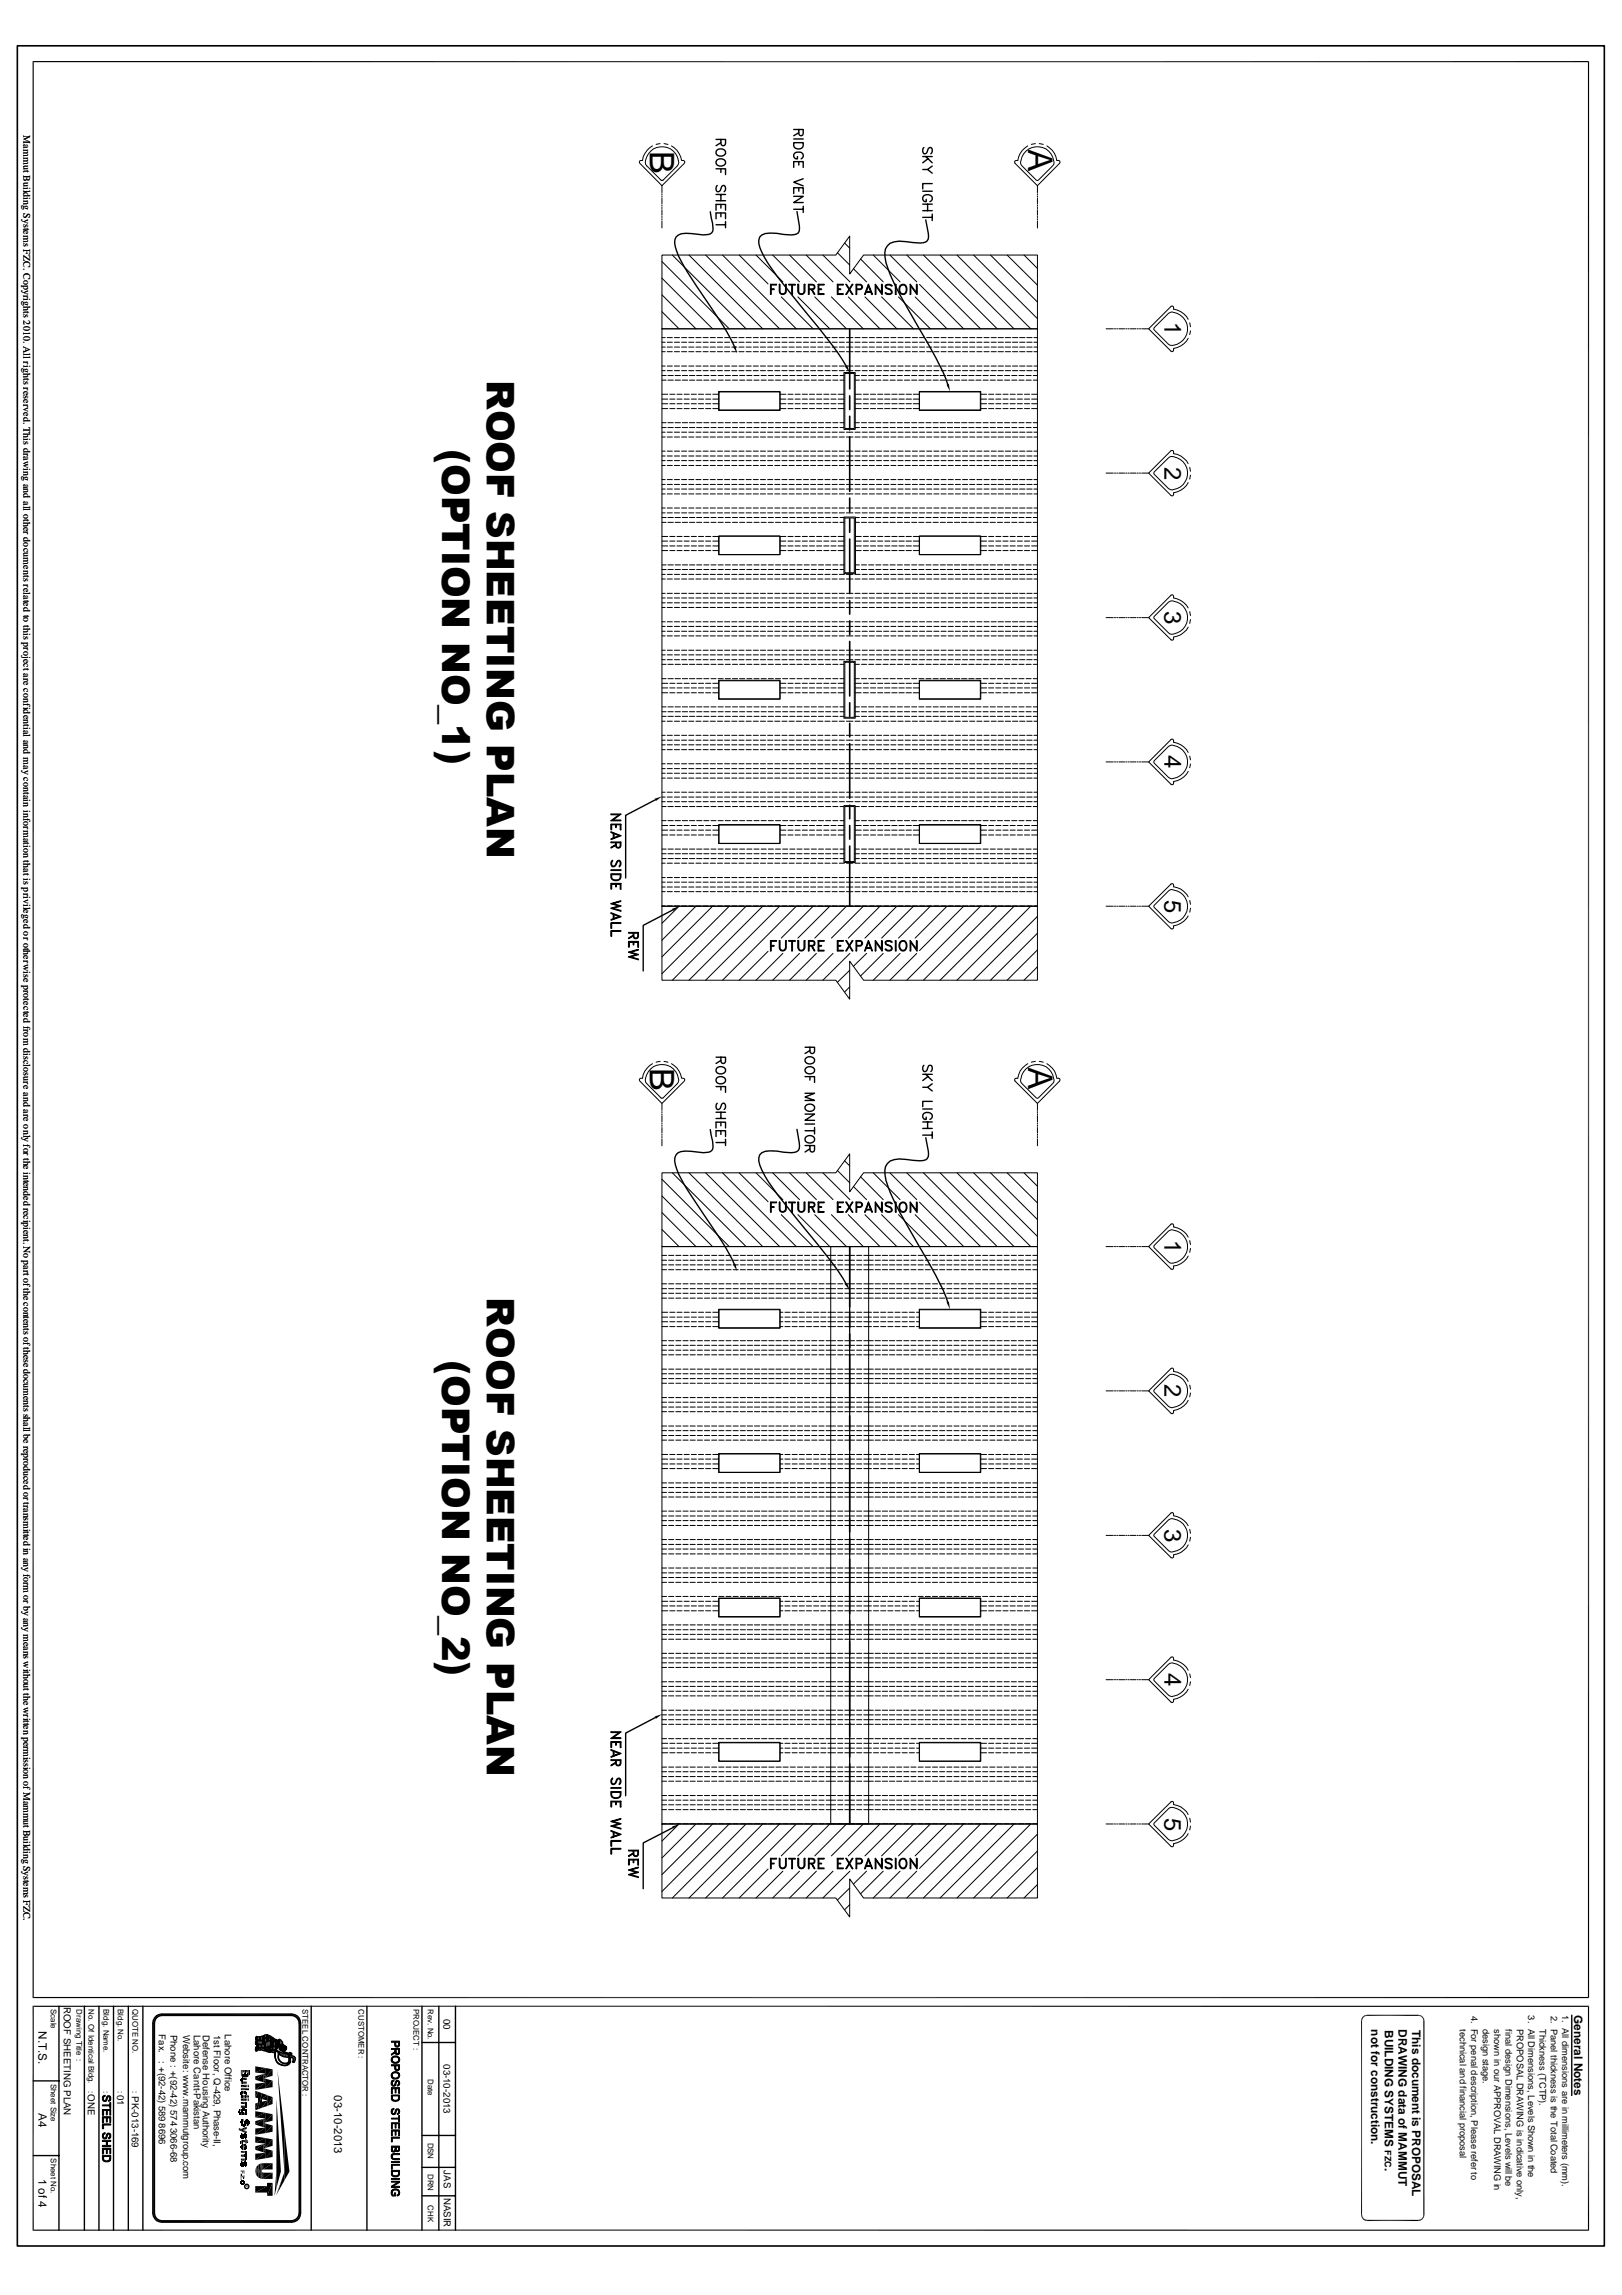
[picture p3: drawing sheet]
<svg xmlns="http://www.w3.org/2000/svg" width="297mm" height="420mm" viewBox="0 0 297 420" stroke-linecap="round" stroke-linejoin="round" font-family="sans-serif">
<defs><g id="words">
<g font-size="7">
<text x="89.1" y="69.5" transform="rotate(90 89.1 69.5)">ROOF SHEETING PLAN</text>
<text x="80.9" y="82.1" transform="rotate(90 80.9 82.1)">(OPTION NO_1)</text>
<text x="89.1" y="237.3" transform="rotate(90 89.1 237.3)">ROOF SHEETING PLAN</text>
<text x="80.9" y="248.8" transform="rotate(90 80.9 248.8)">(OPTION NO_2)</text>
</g>
<g font-size="6.2">
<text x="118.9" y="27.5" transform="rotate(90 118.9 27.5)">B</text>
<text x="188.1" y="27.3" transform="rotate(90 188.1 27.3)">A</text>
<text x="118.9" y="195.4" transform="rotate(90 118.9 195.4)">B</text>
<text x="188.1" y="195.2" transform="rotate(90 188.1 195.2)">A</text>
</g>
<g font-size="4.4">
<text x="213" y="58.9" transform="rotate(90 213 58.9)">1</text>
<text x="213" y="85.4" transform="rotate(90 213 85.4)">2</text>
<text x="213" y="111.8" transform="rotate(90 213 111.8)">3</text>
<text x="213" y="138.2" transform="rotate(90 213 138.2)">4</text>
<text x="213" y="164.6" transform="rotate(90 213 164.6)">5</text>
<text x="213" y="226.8" transform="rotate(90 213 226.8)">1</text>
<text x="213" y="253.2" transform="rotate(90 213 253.2)">2</text>
<text x="213" y="279.6" transform="rotate(90 213 279.6)">3</text>
<text x="213" y="306.1" transform="rotate(90 213 306.1)">4</text>
<text x="213" y="332.5" transform="rotate(90 213 332.5)">5</text>
</g>
<g font-size="2.2">
<text x="250.8" y="371.2" transform="rotate(90 250.8 371.2)">not for construction.</text>
<text x="253.3" y="371.4" transform="rotate(90 253.3 371.4)">BUILDING SYSTEMS</text>
<text x="255.8" y="371.2" transform="rotate(90 255.8 371.2)">DRAWING data of MAMMUT</text>
<text x="258.3" y="371.3" transform="rotate(90 258.3 371.3)">This document is PROPOSAL</text>
<text x="288" y="368.6" transform="rotate(90 288 368.6)">General Notes</text>
<text x="253.3" y="396.6" transform="rotate(90 253.3 396.6)">.</text>
</g>
<g font-size="2.1">
<text x="7.1" y="371.6" transform="rotate(90 7.1 371.6)">N.T.S.</text>
<text x="61.2" y="383.3" transform="rotate(90 61.2 383.3)">03-10-2013</text>
<text x="7.1" y="386.5" transform="rotate(90 7.1 386.5)">A4</text>
<text x="7.1" y="398.5" transform="rotate(90 7.1 398.5)">1 of 4</text>
</g>
<g font-size="1.8">
<text x="4.3" y="24.7" transform="rotate(90 4.3 24.7)">Mammut Building Systems FZC. Copyrights 2010. All rights reserved. This drawing and all other documents related to this project are confidential and may contain information that is privileged or otherwise protected from disclosure and are only for the intended recipient. No part of the contents of these documents shall be reproduced or transmit ed in any form or by any means without the writ en permission of Mammut Building Systems FZC.</text>
<text x="11.7" y="367.1" transform="rotate(90 11.7 367.1)">ROOF SHEETING PLAN</text>
<text x="81.1" y="369.3" transform="rotate(90 81.1 369.3)">00</text>
<text x="81.1" y="377.6" transform="rotate(90 81.1 377.6)">03-10-2013</text>
<text x="16.1" y="383.1" transform="rotate(90 16.1 383.1)">ONE</text>
<text x="21.4" y="383.2" transform="rotate(90 21.4 383.2)">01</text>
<text x="24.1" y="383.4" transform="rotate(90 24.1 383.4)">PK-013-169</text>
<text x="81.2" y="397" transform="rotate(90 81.2 397)">JAS</text>
<text x="81.2" y="402" transform="rotate(90 81.2 402)">NASIR</text>
</g>
<g font-size="1.7">
<text x="267" y="371.2" transform="rotate(90 267 371.2)">technical and financial proposal</text>
<text x="269.1" y="368.7" transform="rotate(90 269.1 368.7)">4. For penal description, Please refer to</text>
<text x="271.2" y="371.1" transform="rotate(90 271.2 371.1)">design stage.</text>
<text x="273.3" y="371.2" transform="rotate(90 273.3 371.2)">shown in our APPROVAL DRAWING in</text>
<text x="275.4" y="371.2" transform="rotate(90 275.4 371.2)">final design Dimensions, Levels will be</text>
<text x="277.4" y="371.2" transform="rotate(90 277.4 371.2)">PROPOSAL DRAWING is indicative only,</text>
<text x="279.5" y="368.7" transform="rotate(90 279.5 368.7)">3. All Dimensions, Levels Shown in the</text>
<text x="281.6" y="371.2" transform="rotate(90 281.6 371.2)">Thickness (TCTP).</text>
<text x="283.7" y="368.7" transform="rotate(90 283.7 368.7)">2. Panel thickness is the Total Coated</text>
<text x="285.8" y="368.5" transform="rotate(90 285.8 368.5)">1. All dimensions are in millimeters (mm).</text>
<text x="29.1" y="372.1" transform="rotate(90 29.1 372.1)">Fax.</text>
<text x="29.1" y="377.1" transform="rotate(90 29.1 377.1)">: +(92-42) 589</text>
<text x="31.2" y="372.2" transform="rotate(90 31.2 372.2)">Phone : +(92-42) 574</text>
<text x="33.5" y="372.2" transform="rotate(90 33.5 372.2)">Website: www.mammutgroup.com</text>
<text x="35.5" y="372.2" transform="rotate(90 35.5 372.2)">Lahore Cantt-Pakistan</text>
<text x="37.1" y="372.2" transform="rotate(90 37.1 372.2)">Defense Housing Authority</text>
<text x="39.1" y="372.2" transform="rotate(90 39.1 372.2)">1st Floor, Q-429, Phase-II,</text>
<text x="41.1" y="372.1" transform="rotate(90 41.1 372.1)">Lahore Office</text>
<text x="29.1" y="388.4" transform="rotate(90 29.1 388.4)">8696</text>
<text x="31.2" y="389.3" transform="rotate(90 31.2 389.3)">3066-68</text>
</g>
<text font-size="1.6" x="253.3" y="393.3" transform="rotate(90 253.3 393.3)">FZC</text>
<g font-size="1.4">
<text x="9.3" y="367.5" transform="rotate(90 9.3 367.5)">Scale</text>
<text x="14" y="367.5" transform="rotate(90 14 367.5)">Drawing Title :</text>
<text x="16.2" y="367.5" transform="rotate(90 16.2 367.5)">No. Of Identical Bldg.</text>
<text x="18.9" y="367.5" transform="rotate(90 18.9 367.5)">Bldg. Name.</text>
<text x="21.6" y="367.5" transform="rotate(90 21.6 367.5)">Bldg. No.</text>
<text x="24.2" y="367.5" transform="rotate(90 24.2 367.5)">QUOTE NO.</text>
<text x="55.4" y="367.5" transform="rotate(90 55.4 367.5)">STEEL CONTRACTOR :</text>
<text x="65.6" y="367.5" transform="rotate(90 65.6 367.5)">CUSTOMER :</text>
<text x="75.6" y="367.5" transform="rotate(90 75.6 367.5)">PROJECT :</text>
<text x="78.2" y="367.5" transform="rotate(90 78.2 367.5)">Rev. No.</text>
<text x="9.3" y="381.1" transform="rotate(90 9.3 381.1)">Sheet Size</text>
<text x="16.2" y="382.4" transform="rotate(90 16.2 382.4)">:</text>
<text x="18.9" y="382.4" transform="rotate(90 18.9 382.4)">:</text>
<text x="21.6" y="382.4" transform="rotate(90 21.6 382.4)">:</text>
<text x="24.2" y="382.4" transform="rotate(90 24.2 382.4)">:</text>
<text x="78.2" y="380.3" transform="rotate(90 78.2 380.3)">Date</text>
<text x="9.3" y="394.8" transform="rotate(90 9.3 394.8)">Sheet No.</text>
<text x="78.2" y="391.9" transform="rotate(90 78.2 391.9)">DSN</text>
<text x="78.2" y="397.7" transform="rotate(90 78.2 397.7)">DRN</text>
<text x="78.2" y="403.4" transform="rotate(90 78.2 403.4)">CHK</text>
</g>
<text font-size=".6" x="44.9" y="399.8" transform="rotate(90 44.9 399.8)">R</text>
</g></defs>
<g fill="none" stroke="#000" stroke-width=".18">
<path d="M119 27.7a2.99 2.99 0 0 1 3.4-.6 2.99 2.99 0 0 1 1.7 2.9l-3 3-2.8-2.7a2.1 2.1 0 0 1 .7-2.6zM119.3 26.7a3.7 3.7 0 0 0-1.8 2.7h-.5v.5l4.1 4.1 4.1-4.1v-.5h-.5a3.9 3.9 0 0 0-1.9-2.7M120.7 26.3l-.7 .1M121.1 34v1.2M121.1 35.4v.3M121.1 35.9v.2M121.1 36.3v1M121.1 37.5v.2M121.1 37.9v.3M121.1 38.4v1M121.1 39.6v.2M121.5 26.3l.7 .1"/>
<path d="M187.6 27.7a3 3 0 0 1 3.4-.6 3 3 0 0 1 1.8 2.9l-3 3-2.9-2.7a1.35 1.35 0 0 1 0-1.6zM188 26.7a3.7 3.7 0 0 0-1.8 2.7h-.5v.5l4.1 4.1 4-4.1v-.5h-.5a3.6 3.6 0 0 0-1.8-2.7M189.4 26.3l-.7 .1M189.8 34v1.2M189.8 35.4v.3M189.8 35.9v.2M189.8 36.3v1M189.8 37.5v.2M189.8 37.9v.3M189.8 38.4v1M189.8 39.6v.2M190.1 26.3l.7 .1"/>
<path d="M121.1 46.7h31.8l2.5-3.5v6.9l2.6-3.4h31.8v13.4h-68.7zM121.1 40v.2M121.1 40.4v1.3M121.1 47.8l12.3 12.3M121.1 50.9l9.2 9.2M121.1 53.9l6.2 6.2M121.1 57l3.1 3.1M123 46.7l13.5 13.4M126 46.7l13.5 13.4M129.1 46.7l13.5 13.4M132.2 46.7l13.5 13.4M135.2 46.7l5.3 5.2"/>
<path d="M138.3 46.7l4.9 4.9M141.3 46.7l4.9 4.9M142.9 54.3l5.8 5.8M144.4 46.7l4.9 4.9M145.9 54.3l5.9 5.8M147.5 46.7l4.9 4.9M149 54.3l5.8 5.8M150.5 46.7l5 4.9M152.1 54.3l5.8 5.8M153.2 46.2l2.2 2.3M154.5 44.5l.9 .9M155.2 54.3l5.8 5.8"/>
<path d="M156.1 49.2l2.4 2.4M157.4 47.4l4.2 4.2M158.2 54.3l5.8 5.8M159.7 46.7l4.9 4.9M161.3 54.3l5.8 5.8M162.8 46.7l4.9 4.9M164.3 54.3l5.9 5.8M165.9 46.7l13.5 13.4M167.4 54.3l5.8 5.8M168.2 52l8.1 8.1M168.9 46.7l13.5 13.4M172 46.7l13.5 13.4"/>
<path d="M175 46.7l13.5 13.4M178.1 46.7l11.7 11.6M181.2 46.7l8.6 8.5M184.2 46.7l5.6 5.5M187.3 46.7l2.5 2.4M189.8 40v.2M189.8 40.4v1.3M213.7 57.3a1.3 1.3 0 0 1 1.6 0 3 3 0 0 1 1.9 3.5 3 3 0 0 1-3.2 2.4l-3-3.1zM217.3 58.4a3.6 3.6 0 0 0-2.6-1.8l-.1-.6h-.4l-4.1 4.1 4.1 4.2h.4l.1-.6a3.7 3.7 0 0 0 2.6-1.8M217.6 59l.2 .8M121.1 60.1h68.7v105.7h-68.7zM121.1 61.8h.6"/>
<path d="M121.1 67h.6M121.1 72.1h1M121.1 77.3h.7M121.1 62.6h.6M121.1 67.8h.6M121.1 73h1M121.1 78.2h.7M121.1 63.5h.6M121.1 68.7h.7M121.1 73.9h1M121.1 79.1h.6M121.1 64.3h.6"/>
<path d="M121.1 69.5h.7M121.1 74.7h1M121.1 79.9h.6M121.1 60.1h.1M122.1 61.8h.9M122.1 67h.9M122.1 62.6h.9M122.1 67.8h.9M122.1 63.5h.9M122.1 79.1h.9M122.1 64.3h.9M122.1 79.9h.9"/>
<path d="M122.2 77.3h1M122.2 78.2h1M122.2 68.7h1M122.2 69.5h1M122.5 72.1h.9M122.5 73h.9M122.5 73.9h.9M122.5 74.7h.9M123.4 61.8h.9M123.4 67h.9M123.4 62.6h.9M123.4 67.8h.9"/>
<path d="M123.4 63.5h.9M123.4 79.1h.9M123.4 64.3h.9M123.4 79.9h.9M123.5 77.3h1M123.5 78.2h1M123.5 68.7h1M123.5 69.5h1M123.8 72.1h1M123.8 73h1M123.8 73.9h1M123.8 74.7h1"/>
<path d="M124.7 61.8h.9M124.7 67h.9M124.7 62.6h.9M124.7 67.8h.9M124.7 63.5h.9M124.7 79.1h.9M124.7 64.3h.9M124.7 79.9h.9M124.8 77.3h1M124.8 78.2h1M124.8 68.7h1M124.8 69.5h1"/>
<path d="M125.1 72.1h1M125.1 73h1M125.1 73.9h1M125.1 74.7h1M126 61.8h.9M126 67h.9M126 62.6h.9M126 67.8h.9M126 63.5h.9M126 79.1h.9M126 64.3h.9M126 79.9h.9"/>
<path d="M126.1 77.3h1M126.1 78.2h1M126.1 68.7h1M126.1 69.5h1M126.5 72.1h.9M126.5 73h.9M126.5 73.9h.9M126.5 74.7h.9M127.3 61.8h.9M127.3 67h.9M127.3 62.6h.9M127.3 67.8h.9"/>
<path d="M127.3 63.5h.9M127.3 79.1h.9M127.3 64.3h.9M127.3 79.9h.9M127.4 77.3h1M127.4 78.2h1M127.4 68.7h1M127.4 69.5h1M127.8 72.1h.9M127.8 73h.9M127.8 73.9h.9M127.8 74.7h.9"/>
<path d="M128.6 61.8h.9M128.6 67h.9M128.6 62.6h.9M128.6 67.8h.9M128.6 63.5h.9M128.6 79.1h.9M128.6 64.3h.9M128.6 79.9h.9M128.7 77.3h1M128.7 78.2h1M128.7 68.7h1M128.7 69.5h1"/>
<path d="M129.1 72.1h.9M129.1 73h.9M129.1 73.9h.9M129.1 74.7h.9M129.9 61.8h.9M129.9 67h.9M129.9 62.6h.9M129.9 67.8h.9M129.9 63.5h.9M129.9 79.1h.9M129.9 64.3h.9M129.9 79.9h.9"/>
<path d="M130 77.3h1M130 78.2h1M130 68.7h1M130 69.5h1M130.4 72.1h1M130.4 73h1M130.4 73.9h1M130.4 74.7h1M131.2 61.8h1M131.2 67h1M131.2 62.6h1M131.2 67.8h1"/>
<path d="M131.2 63.5h1M131.2 79.1h1M131.2 64.3h1M131.2 79.9h1M131.4 77.3h.9M131.4 78.2h.9M131.4 68.7h.9M131.4 69.5h.9M131.4 71.6h11.3v3.5h-11.3zM131.5 71.7h11.1v3.3h-11.1zM132.5 61.8h1M132.5 67h1"/>
<path d="M132.5 62.6h1M132.5 67.8h1M132.5 63.5h1M132.5 79.1h1M132.5 64.3h1M132.5 79.9h1M132.7 77.3h.9M132.7 78.2h.9M132.7 68.7h.9M132.7 69.5h.9M133.9 61.8h.9M133.9 67h.9"/>
<path d="M133.9 62.6h.9M133.9 67.8h.9M133.9 63.5h.9M133.9 79.1h.9M133.9 64.3h.9M133.9 79.9h.9M134 77.3h.9M134 78.2h.9M134 68.7h.9M134 69.5h.9M135.2 61.8h.9M135.2 67h.9"/>
<path d="M135.2 62.6h.9M135.2 67.8h.9M135.2 63.5h.9M135.2 79.1h.9M135.2 64.3h.9M135.2 79.9h.9M135.3 77.3h.9M135.3 78.2h.9M135.3 68.7h.9M135.3 69.5h.9M136.5 61.8h.9M136.5 67h.9"/>
<path d="M136.5 62.6h.9M136.5 67.8h.9M136.5 63.5h.9M136.5 79.1h.9M136.5 64.3h.9M136.5 79.9h.9M136.6 77.3h.9M136.6 78.2h.9M136.6 68.7h.9M136.6 69.5h.9M137.8 61.8h.9M137.8 67h.9"/>
<path d="M137.8 62.6h.9M137.8 67.8h.9M137.8 63.5h.9M137.8 79.1h.9M137.8 64.3h.9M137.8 79.9h.9M137.9 77.3h.9M137.9 78.2h.9M137.9 68.7h.9M137.9 69.5h.9M139.1 61.8h.9M139.1 67h.9"/>
<path d="M139.1 62.6h.9M139.1 67.8h.9M139.1 63.5h.9M139.1 79.1h.9M139.1 64.3h.9M139.1 79.9h.9M139.2 77.3h1M139.2 78.2h1M139.2 68.7h1M139.2 69.5h1M140.4 61.8h.9M140.4 67h.9"/>
<path d="M140.4 62.6h.9M140.4 67.8h.9M140.4 63.5h.9M140.4 79.1h.9M140.4 64.3h.9M140.4 79.9h.9M140.5 77.3h1M140.5 78.2h1M140.5 68.7h1M140.5 69.5h1M141.7 61.8h.9M141.7 67h.9"/>
<path d="M141.7 62.6h.9M141.7 67.8h.9M141.7 63.5h.9M141.7 79.1h.9M141.7 64.3h.9M141.7 79.9h.9M141.8 77.3h1M141.8 78.2h1M141.8 68.7h1M141.8 69.5h1M142.7 72.1h1M142.7 73h1"/>
<path d="M142.7 73.9h1M142.7 74.7h1M143 61.8h1M143 67h1M143 62.6h1M143 67.8h1M143 63.5h1M143 79.1h1M143 64.3h1M143 79.9h1M143.2 77.3h.9M143.2 78.2h.9"/>
<path d="M143.2 68.7h.9M143.2 69.5h.9M144.1 72.1h1M144.1 73h1M144.1 73.9h1M144.1 74.7h1M144.3 61.8h1M144.3 67h1M144.3 62.6h1M144.3 67.8h1M144.3 63.5h1M144.3 79.1h1"/>
<path d="M144.3 64.3h1M144.3 79.9h1M144.5 77.3h.9M144.5 78.2h.9M144.5 68.7h.9M144.5 69.5h.9M145.4 72.1h1M145.4 73h1M145.4 73.9h1M145.4 74.7h1M145.7 61.8h.9M145.7 67h.9"/>
<path d="M145.7 62.6h.9M145.7 67.8h.9M145.7 63.5h.9M145.7 79.1h.9M145.7 64.3h.9M145.7 79.9h.9M145.8 77.3h.9M145.8 78.2h.9M145.8 68.7h.9M145.8 69.5h.9M146.7 72.1h1M146.7 73h1"/>
<path d="M146.7 73.9h1M146.7 74.7h1M147 61.8h.9M147 67h.9M147 62.6h.9M147 67.8h.9M147 63.5h.9M147 79.1h.9M147 64.3h.9M147 79.9h.9M147.1 77.3h.9M147.1 78.2h.9"/>
<path d="M147.1 68.7h.9M147.1 69.5h.9M148.1 72.1h.9M148.1 73h.9M148.1 73.9h.9M148.1 74.7h.9M148.3 61.8h.9M148.3 67h.9M148.3 62.6h.9M148.3 67.8h.9M148.3 63.5h.9M148.3 79.1h.9"/>
<path d="M148.3 64.3h.9M148.3 79.9h.9M148.4 77.3h.9M148.4 78.2h.9M148.4 68.7h.9M148.4 69.5h.9M149.4 72.1h.9M149.4 73h.9M149.4 73.9h.9M149.4 74.7h.9M149.6 61.8h.9M149.6 67h.9"/>
<path d="M149.6 62.6h.9M149.6 67.8h.9M149.6 63.5h.9M149.6 79.1h.9M149.6 64.3h.9M149.6 79.9h.9M149.7 77.3h.9M149.7 78.2h.9M149.7 68.7h.9M149.7 69.5h.9M150.7 72.1h.9M150.7 73h.9"/>
<path d="M150.7 73.9h.9M150.7 74.7h.9M150.9 61.8h.9M150.9 67h.9M150.9 62.6h.9M150.9 67.8h.9M150.9 63.5h.9M150.9 79.1h.9M150.9 64.3h.9M150.9 79.9h.9M151 77.3h1M151 78.2h1"/>
<path d="M151 68.7h1M151 69.5h1M152 72.1h.9M152 73h.9M152 73.9h.9M152 74.7h.9M152.2 61.8h.9M152.2 67h.9M152.2 62.6h.9M152.2 67.8h.9M152.2 63.5h.9M152.2 79.1h.9"/>
<path d="M152.2 64.3h.9M152.2 79.9h.9M152.3 77.3h1M152.3 78.2h1M152.3 68.7h1M152.3 69.5h1M153.3 72.1h1.1M153.3 73h1.1M153.3 73.9h1.1M153.3 74.7h1.1M153.5 61.8h.9M153.5 67h.9"/>
<path d="M153.5 62.6h.9M153.5 67.8h.9M153.5 63.5h.9M153.5 79.1h.9M153.5 64.3h.9M153.5 79.9h.9M153.6 77.3h.8M153.6 78.2h.8M153.6 68.7h.8M153.6 69.5h.8M154.4 68.1h2v10.4h-2zM154.5 68.3h1.8v10.1h-1.8z"/>
<path d="M154.8 61.8h1.2M154.8 67h1.2M154.8 62.6h1.2M154.8 67.8h1.2M154.8 63.5h1.2M154.8 79.1h1.2M154.8 64.3h1.2M154.8 79.9h1.2M156.4 61.8h.9M156.4 67h.9M156.4 62.6h.9M156.4 67.8h.9"/>
<path d="M156.4 63.5h.9M156.4 79.1h.9M156.4 64.3h.9M156.4 79.9h.9M156.4 72.1h1.1M156.4 77.3h.8M156.4 73h1.1M156.4 78.2h.8M156.4 68.7h.8M156.4 73.9h1.1M156.4 69.5h.8M156.4 74.7h1.1"/>
<path d="M157.6 77.3h.9M157.6 78.2h.9M157.6 68.7h.9M157.6 69.5h.9M157.7 61.8h.9M157.7 67h.9M157.7 62.6h.9M157.7 67.8h.9M157.7 63.5h.9M157.7 79.1h.9M157.7 64.3h.9M157.7 79.9h.9"/>
<path d="M157.9 72.1h.9M157.9 73h.9M157.9 73.9h.9M157.9 74.7h.9M158.9 77.3h.9M158.9 78.2h.9M158.9 68.7h.9M158.9 69.5h.9M159 61.8h.9M159 67h.9M159 62.6h.9M159 67.8h.9"/>
<path d="M159 63.5h.9M159 79.1h.9M159 64.3h.9M159 79.9h.9M159.2 72.1h1M159.2 73h1M159.2 73.9h1M159.2 74.7h1M160.2 77.3h.9M160.2 78.2h.9M160.2 68.7h.9M160.2 69.5h.9"/>
<path d="M160.3 61.8h1M160.3 67h1M160.3 62.6h1M160.3 67.8h1M160.3 63.5h1M160.3 79.1h1M160.3 64.3h1M160.3 79.9h1M160.5 74.7h1M160.5 72.1h1M160.5 73h1M160.5 73.9h1"/>
<path d="M161.5 77.3h.9M161.5 78.2h.9M161.5 68.7h.9M161.5 69.5h.9M161.6 61.8h1M161.6 67h1M161.6 62.6h1M161.6 67.8h1M161.6 63.5h1M161.6 79.1h1M161.6 64.3h1M161.6 79.9h1"/>
<path d="M161.8 72.1h1M161.8 73h1M161.8 73.9h1M161.8 74.7h1M162.8 77.3h1M162.8 78.2h1M162.8 68.7h1M162.8 69.5h1M162.9 61.8h1M162.9 67h1M162.9 62.6h1M162.9 67.8h1"/>
<path d="M162.9 63.5h1M162.9 79.1h1M162.9 64.3h1M162.9 79.9h1M163.1 72.1h1M163.1 73h1M163.1 73.9h1M163.1 74.7h1M164.1 77.3h1M164.1 78.2h1M164.1 68.7h1M164.1 69.5h1"/>
<path d="M164.3 61.8h.9M164.3 67h.9M164.3 62.6h.9M164.3 67.8h.9M164.3 63.5h.9M164.3 79.1h.9M164.3 64.3h.9M164.3 79.9h.9M164.4 72.1h1M164.4 73h1M164.4 73.9h1M164.4 74.7h1"/>
<path d="M165.4 77.3h1M165.4 78.2h1M165.4 68.7h1M165.4 69.5h1M165.6 61.8h.9M165.6 67h.9M165.6 62.6h.9M165.6 67.8h.9M165.6 63.5h.9M165.6 79.1h.9M165.6 64.3h.9M165.6 79.9h.9"/>
<path d="M165.7 72.1h1M165.7 73h1M165.7 73.9h1M165.7 74.7h1M166.8 77.3h.9M166.8 78.2h.9M166.8 68.7h.9M166.8 69.5h.9M166.9 61.8h.9M166.9 67h.9M166.9 62.6h.9M166.9 67.8h.9"/>
<path d="M166.9 63.5h.9M166.9 79.1h.9M166.9 64.3h.9M166.9 79.9h.9M167 72.1h1.1M167 73h1.1M167 73.9h1.1M167 74.7h1.1M168.1 77.3h.9M168.1 78.2h.9M168.1 68.7h.9M168.1 69.5h.9"/>
<path d="M168.1 71.6h11.3v3.5h-11.3zM168.2 71.7h11.1v3.3h-11.1zM168.2 61.8h.9M168.2 67h.9M168.2 62.6h.9M168.2 67.8h.9M168.2 63.5h.9M168.2 79.1h.9M168.2 64.3h.9M168.2 79.9h.9M169.4 77.3h.9M169.4 78.2h.9"/>
<path d="M169.4 68.7h.9M169.4 69.5h.9M169.5 61.8h.9M169.5 67h.9M169.5 62.6h.9M169.5 67.8h.9M169.5 63.5h.9M169.5 79.1h.9M169.5 64.3h.9M169.5 79.9h.9M170.7 77.3h.9M170.7 78.2h.9"/>
<path d="M170.7 68.7h.9M170.7 69.5h.9M170.8 61.8h.9M170.8 67h.9M170.8 62.6h.9M170.8 67.8h.9M170.8 63.5h.9M170.8 79.1h.9M170.8 64.3h.9M170.8 79.9h.9M172 77.3h.9M172 78.2h.9"/>
<path d="M172 68.7h.9M172 69.5h.9M172.1 61.8h1M172.1 67h1M172.1 62.6h1M172.1 67.8h1M172.1 63.5h1M172.1 79.1h1M172.1 64.3h1M172.1 79.9h1M173.3 77.3h.9M173.3 78.2h.9"/>
<path d="M173.3 68.7h.9M173.3 69.5h.9M173.4 61.8h1M173.4 67h1M173.4 62.6h1M173.4 67.8h1M173.4 63.5h1M173.4 79.1h1M173.4 64.3h1M173.4 79.9h1M174.6 77.3h.9M174.6 78.2h.9"/>
<path d="M174.6 68.7h.9M174.6 69.5h.9M174.7 61.8h1M174.7 67h1M174.7 62.6h1M174.7 67.8h1M174.7 63.5h1M174.7 79.1h1M174.7 64.3h1M174.7 79.9h1M175.9 77.3h1M175.9 78.2h1"/>
<path d="M175.9 68.7h1M175.9 69.5h1M176.1 61.8h.9M176.1 67h.9M176.1 62.6h.9M176.1 67.8h.9M176.1 63.5h.9M176.1 79.1h.9M176.1 64.3h.9M176.1 79.9h.9M177.2 77.3h1M177.2 78.2h1"/>
<path d="M177.2 68.7h1M177.2 69.5h1M177.4 61.8h.9M177.4 67h.9M177.4 62.6h.9M177.4 67.8h.9M177.4 63.5h.9M177.4 79.1h.9M177.4 64.3h.9M177.4 79.9h.9M178.5 77.3h.9M178.5 78.2h.9"/>
<path d="M178.5 68.7h.9M178.5 69.5h.9M178.7 61.8h.9M178.7 67h.9M178.7 62.6h.9M178.7 67.8h.9M178.7 63.5h.9M178.7 79.1h.9M178.7 64.3h.9M178.7 79.9h.9M179.4 72.1h1.1M179.4 73h1.1"/>
<path d="M179.4 73.9h1.1M179.4 74.7h1.1M179.8 77.3h1M179.8 78.2h1M179.8 68.7h1M179.8 69.5h1M180 61.8h.9M180 67h.9M180 62.6h.9M180 67.8h.9M180 63.5h.9M180 79.1h.9"/>
<path d="M180 64.3h.9M180 79.9h.9M180.8 72.1h1M180.8 73h1M180.8 73.9h1M180.8 74.7h1M181.1 77.3h1M181.1 78.2h1M181.1 68.7h1M181.1 69.5h1M181.3 61.8h.9M181.3 67h.9"/>
<path d="M181.3 62.6h.9M181.3 67.8h.9M181.3 63.5h.9M181.3 79.1h.9M181.3 64.3h.9M181.3 79.9h.9M182.1 72.1h1M182.1 73h1M182.1 73.9h1M182.1 74.7h1M182.4 77.3h1M182.4 78.2h1"/>
<path d="M182.4 68.7h1M182.4 69.5h1M182.6 61.8h.9M182.6 67h.9M182.6 62.6h.9M182.6 67.8h.9M182.6 63.5h.9M182.6 79.1h.9M182.6 64.3h.9M182.6 79.9h.9M183.5 72.1h.9M183.5 73h.9"/>
<path d="M183.5 73.9h.9M183.5 74.7h.9M183.8 77.3h.9M183.8 78.2h.9M183.8 68.7h.9M183.8 69.5h.9M183.9 61.8h1M183.9 67h1M183.9 62.6h1M183.9 67.8h1M183.9 63.5h1M183.9 79.1h1"/>
<path d="M183.9 64.3h1M183.9 79.9h1M184.8 72.1h.9M184.8 73h.9M184.8 73.9h.9M184.8 74.7h.9M185.1 77.3h.9M185.1 78.2h.9M185.1 68.7h.9M185.1 69.5h.9M185.2 61.8h1M185.2 67h1"/>
<path d="M185.2 62.6h1M185.2 67.8h1M185.2 63.5h1M185.2 79.1h1M185.2 64.3h1M185.2 79.9h1M186.1 72.1h.9M186.1 73h.9M186.1 73.9h.9M186.1 74.7h.9M186.4 77.3h.9M186.4 78.2h.9"/>
<path d="M186.4 68.7h.9M186.4 69.5h.9M186.5 61.8h1M186.5 67h1M186.5 62.6h1M186.5 67.8h1M186.5 63.5h1M186.5 79.1h1M186.5 64.3h1M186.5 79.9h1M187.4 72.1h.9M187.4 73h.9"/>
<path d="M187.4 73.9h.9M187.4 74.7h.9M187.7 77.3h.9M187.7 78.2h.9M187.7 68.7h.9M187.7 69.5h.9M187.8 61.8h1M187.8 67h1M187.8 62.6h1M187.8 67.8h1M187.8 63.5h1M187.8 79.1h1"/>
<path d="M187.8 64.3h1M187.8 79.9h1M188.7 72.1h1.1M188.7 73h1.1M188.7 73.9h1.1M188.7 74.7h1.1M189 77.3h.8M189 78.2h.8M189 68.7h.8M189 69.5h.8M189.1 61.8h.7M189.1 67h.7"/>
<path d="M189.1 62.6h.7M189.1 67.8h.7M189.1 63.5h.7M189.1 79.1h.7M189.1 64.3h.7M189.1 79.9h.7M202.3 60.1h1.3M203.8 60.1h.3M204.3 60.1h.1M204.6 60.1h1.1M205.9 60.1h.2M206.3 60.1h.2"/>
<path d="M206.8 60.1h1M208 60.1h.2M208.4 60.1h.2M208.8 60.1h1.3M217.8 60.5l-.2 .7M121.1 82.5h.6M121.1 87.7h.6M121.1 92.9h.6M121.1 98.1h1M121.1 83.4h.6M121.1 88.6h.6M121.1 93.8h.6"/>
<path d="M121.1 99h1M121.1 84.3h.6M121.1 89.5h.6M121.1 94.7h.7M121.1 99.9h1M121.1 85.1h.6M121.1 90.3h.6M121.1 95.6h.7M122.1 82.5h.9M122.1 87.7h.9M122.1 92.9h.9M122.1 83.4h.9"/>
<path d="M122.1 88.6h.9M122.1 93.8h.9M122.1 84.3h.9M122.1 89.5h.9M122.1 85.1h.9M122.1 90.3h.9M122.2 94.7h1M122.2 95.6h1M122.5 98.1h.9M122.5 99h.9M122.5 99.9h.9M123.4 82.5h.9"/>
<path d="M123.4 87.7h.9M123.4 92.9h.9M123.4 83.4h.9M123.4 88.6h.9M123.4 93.8h.9M123.4 84.3h.9M123.4 89.5h.9M123.4 85.1h.9M123.4 90.3h.9M123.5 94.7h1M123.5 95.6h1M123.8 98.1h1"/>
<path d="M123.8 99h1M123.8 99.9h1M124.7 82.5h.9M124.7 87.7h.9M124.7 92.9h.9M124.7 83.4h.9M124.7 88.6h.9M124.7 93.8h.9M124.7 84.3h.9M124.7 89.5h.9M124.7 85.1h.9M124.7 90.3h.9"/>
<path d="M124.8 94.7h1M124.8 95.6h1M125.1 98.1h1M125.1 99h1M125.1 99.9h1M126 82.5h.9M126 87.7h.9M126 92.9h.9M126 83.4h.9M126 88.6h.9M126 93.8h.9M126 84.3h.9"/>
<path d="M126 89.5h.9M126 85.1h.9M126 90.3h.9M126.1 94.7h1M126.1 95.6h1M126.5 98.1h.9M126.5 99h.9M126.5 99.9h.9M127.3 82.5h.9M127.3 87.7h.9M127.3 92.9h.9M127.3 83.4h.9"/>
<path d="M127.3 88.6h.9M127.3 93.8h.9M127.3 84.3h.9M127.3 89.5h.9M127.3 85.1h.9M127.3 90.3h.9M127.4 94.7h1M127.4 95.6h1M127.8 98.1h.9M127.8 99h.9M127.8 99.9h.9M128.6 82.5h.9"/>
<path d="M128.6 87.7h.9M128.6 92.9h.9M128.6 83.4h.9M128.6 88.6h.9M128.6 93.8h.9M128.6 84.3h.9M128.6 89.5h.9M128.6 85.1h.9M128.6 90.3h.9M128.7 94.7h1M128.7 95.6h1M129.1 98.1h.9"/>
<path d="M129.1 99h.9M129.1 99.9h.9M129.9 82.5h.9M129.9 87.7h.9M129.9 92.9h.9M129.9 83.4h.9M129.9 88.6h.9M129.9 93.8h.9M129.9 84.3h.9M129.9 89.5h.9M129.9 85.1h.9M129.9 90.3h.9"/>
<path d="M130 94.7h1M130 95.6h1M130.4 98.1h1M130.4 99h1M130.4 99.9h1M131.2 82.5h1M131.2 87.7h1M131.2 92.9h1M131.2 83.4h1M131.2 88.6h1M131.2 93.8h1M131.2 84.3h1"/>
<path d="M131.2 89.5h1M131.2 85.1h1M131.2 90.3h1M131.4 94.7h.9M131.4 95.6h.9M131.4 98h11.3v3.5h-11.3zM131.5 98.1h11.1v3.3h-11.1zM132.5 82.5h1M132.5 87.7h1M132.5 92.9h1M132.5 83.4h1M132.5 88.6h1"/>
<path d="M132.5 93.8h1M132.5 84.3h1M132.5 89.5h1M132.5 85.1h1M132.5 90.3h1M132.7 94.7h.9M132.7 95.6h.9M133.9 82.5h.9M133.9 87.7h.9M133.9 92.9h.9M133.9 83.4h.9M133.9 88.6h.9"/>
<path d="M133.9 93.8h.9M133.9 84.3h.9M133.9 89.5h.9M133.9 85.1h.9M133.9 90.3h.9M134 94.7h.9M134 95.6h.9M135.2 82.5h.9M135.2 87.7h.9M135.2 92.9h.9M135.2 83.4h.9M135.2 88.6h.9"/>
<path d="M135.2 93.8h.9M135.2 84.3h.9M135.2 89.5h.9M135.2 85.1h.9M135.2 90.3h.9M135.3 94.7h.9M135.3 95.6h.9M136.5 82.5h.9M136.5 87.7h.9M136.5 92.9h.9M136.5 83.4h.9M136.5 88.6h.9"/>
<path d="M136.5 93.8h.9M136.5 84.3h.9M136.5 89.5h.9M136.5 85.1h.9M136.5 90.3h.9M136.6 94.7h.9M136.6 95.6h.9M137.8 82.5h.9M137.8 87.7h.9M137.8 92.9h.9M137.8 83.4h.9M137.8 88.6h.9"/>
<path d="M137.8 93.8h.9M137.8 84.3h.9M137.8 89.5h.9M137.8 85.1h.9M137.8 90.3h.9M137.9 94.7h.9M137.9 95.6h.9M139.1 82.5h.9M139.1 87.7h.9M139.1 92.9h.9M139.1 83.4h.9M139.1 88.6h.9"/>
<path d="M139.1 93.8h.9M139.1 84.3h.9M139.1 89.5h.9M139.1 85.1h.9M139.1 90.3h.9M139.2 94.7h1M139.2 95.6h1M140.4 82.5h.9M140.4 87.7h.9M140.4 92.9h.9M140.4 83.4h.9M140.4 88.6h.9"/>
<path d="M140.4 93.8h.9M140.4 84.3h.9M140.4 89.5h.9M140.4 85.1h.9M140.4 90.3h.9M140.5 94.7h1M140.5 95.6h1M141.7 82.5h.9M141.7 87.7h.9M141.7 92.9h.9M141.7 83.4h.9M141.7 88.6h.9"/>
<path d="M141.7 93.8h.9M141.7 84.3h.9M141.7 89.5h.9M141.7 85.1h.9M141.7 90.3h.9M141.8 94.7h1M141.8 95.6h1M142.7 98.1h1M142.7 99h1M142.7 99.9h1M143 82.5h1M143 87.7h1"/>
<path d="M143 92.9h1M143 83.4h1M143 88.6h1M143 93.8h1M143 84.3h1M143 89.5h1M143 85.1h1M143 90.3h1M143.2 94.7h.9M143.2 95.6h.9M144.1 98.1h1M144.1 99h1"/>
<path d="M144.1 99.9h1M144.3 82.5h1M144.3 87.7h1M144.3 92.9h1M144.3 83.4h1M144.3 88.6h1M144.3 93.8h1M144.3 84.3h1M144.3 89.5h1M144.3 85.1h1M144.3 90.3h1M144.5 94.7h.9"/>
<path d="M144.5 95.6h.9M145.4 98.1h1M145.4 99h1M145.4 99.9h1M145.7 82.5h.9M145.7 87.7h.9M145.7 92.9h.9M145.7 83.4h.9M145.7 88.6h.9M145.7 93.8h.9M145.7 84.3h.9M145.7 89.5h.9"/>
<path d="M145.7 85.1h.9M145.7 90.3h.9M145.8 94.7h.9M145.8 95.6h.9M146.7 98.1h1M146.7 99h1M146.7 99.9h1M147 82.5h.9M147 87.7h.9M147 92.9h.9M147 83.4h.9M147 88.6h.9"/>
<path d="M147 93.8h.9M147 84.3h.9M147 89.5h.9M147 85.1h.9M147 90.3h.9M147.1 94.7h.9M147.1 95.6h.9M148.1 98.1h.9M148.1 99h.9M148.1 99.9h.9M148.3 82.5h.9M148.3 87.7h.9"/>
<path d="M148.3 92.9h.9M148.3 83.4h.9M148.3 88.6h.9M148.3 93.8h.9M148.3 84.3h.9M148.3 89.5h.9M148.3 85.1h.9M148.3 90.3h.9M148.4 94.7h.9M148.4 95.6h.9M149.4 98.1h.9M149.4 99h.9"/>
<path d="M149.4 99.9h.9M149.6 82.5h.9M149.6 87.7h.9M149.6 92.9h.9M149.6 83.4h.9M149.6 88.6h.9M149.6 93.8h.9M149.6 84.3h.9M149.6 89.5h.9M149.6 85.1h.9M149.6 90.3h.9M149.7 94.7h.9"/>
<path d="M149.7 95.6h.9M150.7 98.1h.9M150.7 99h.9M150.7 99.9h.9M150.9 82.5h.9M150.9 87.7h.9M150.9 92.9h.9M150.9 83.4h.9M150.9 88.6h.9M150.9 93.8h.9M150.9 84.3h.9M150.9 89.5h.9"/>
<path d="M150.9 85.1h.9M150.9 90.3h.9M151 94.7h1M151 95.6h1M152 98.1h.9M152 99h.9M152 99.9h.9M152.2 82.5h.9M152.2 87.7h.9M152.2 92.9h.9M152.2 83.4h.9M152.2 88.6h.9"/>
<path d="M152.2 93.8h.9M152.2 84.3h.9M152.2 89.5h.9M152.2 85.1h.9M152.2 90.3h.9M152.3 94.7h1M152.3 95.6h1M153.3 98.1h1.1M153.3 99h1.1M153.3 99.9h1.1M153.5 82.5h.9M153.5 87.7h.9"/>
<path d="M153.5 92.9h.9M153.5 83.4h.9M153.5 88.6h.9M153.5 93.8h.9M153.5 84.3h.9M153.5 89.5h.9M153.5 85.1h.9M153.5 90.3h.9M153.6 94.7h.8M153.6 95.6h.8M154.4 94.6h2.1v10.3h-2.1zM154.5 94.7h1.8v10.1h-1.8z"/>
<path d="M154.8 82.5h1.2M154.8 87.7h1.2M154.8 92.9h1.2M154.8 83.4h1.2M154.8 88.6h1.2M154.8 93.8h1.2M154.8 84.3h1.2M154.8 89.5h1.2M154.8 85.1h1.2M154.8 90.3h1.2M156.4 82.5h.9M156.4 87.7h.9"/>
<path d="M156.4 92.9h.9M156.4 83.4h.9M156.4 88.6h.9M156.4 93.8h.9M156.4 84.3h.9M156.4 89.5h.9M156.4 85.1h.9M156.4 90.3h.9M156.5 98.1h1M156.5 99h1M156.5 94.7h.7M156.5 99.9h1"/>
<path d="M156.5 95.6h.7M157.6 94.7h.9M157.6 95.6h.9M157.7 82.5h.9M157.7 87.7h.9M157.7 92.9h.9M157.7 83.4h.9M157.7 88.6h.9M157.7 93.8h.9M157.7 84.3h.9M157.7 89.5h.9M157.7 85.1h.9"/>
<path d="M157.7 90.3h.9M157.9 98.1h.9M157.9 99h.9M157.9 99.9h.9M158.9 94.7h.9M158.9 95.6h.9M159 82.5h.9M159 87.7h.9M159 92.9h.9M159 83.4h.9M159 88.6h.9M159 93.8h.9"/>
<path d="M159 84.3h.9M159 89.5h.9M159 85.1h.9M159 90.3h.9M159.2 98.1h1M159.2 99h1M159.2 99.9h1M160.2 94.7h.9M160.2 95.6h.9M160.3 82.5h1M160.3 87.7h1M160.3 92.9h1"/>
<path d="M160.3 83.4h1M160.3 88.6h1M160.3 93.8h1M160.3 84.3h1M160.3 89.5h1M160.3 85.1h1M160.3 90.3h1M160.5 98.1h1M160.5 99h1M160.5 99.9h1M161.5 94.7h.9M161.5 95.6h.9"/>
<path d="M161.6 82.5h1M161.6 87.7h1M161.6 92.9h1M161.6 83.4h1M161.6 88.6h1M161.6 93.8h1M161.6 84.3h1M161.6 89.5h1M161.6 85.1h1M161.6 90.3h1M161.8 98.1h1M161.8 99h1"/>
<path d="M161.8 99.9h1M162.8 94.7h1M162.8 95.6h1M162.9 82.5h1M162.9 87.7h1M162.9 92.9h1M162.9 83.4h1M162.9 88.6h1M162.9 93.8h1M162.9 84.3h1M162.9 89.5h1M162.9 85.1h1"/>
<path d="M162.9 90.3h1M163.1 98.1h1M163.1 99h1M163.1 99.9h1M164.1 94.7h1M164.1 95.6h1M164.3 82.5h.9M164.3 87.7h.9M164.3 92.9h.9M164.3 83.4h.9M164.3 88.6h.9M164.3 93.8h.9"/>
<path d="M164.3 84.3h.9M164.3 89.5h.9M164.3 85.1h.9M164.3 90.3h.9M164.4 98.1h1M164.4 99h1M164.4 99.9h1M165.4 94.7h1M165.4 95.6h1M165.6 82.5h.9M165.6 87.7h.9M165.6 92.9h.9"/>
<path d="M165.6 83.4h.9M165.6 88.6h.9M165.6 93.8h.9M165.6 84.3h.9M165.6 89.5h.9M165.6 85.1h.9M165.6 90.3h.9M165.7 98.1h1M165.7 99h1M165.7 99.9h1M166.8 94.7h.9M166.8 95.6h.9"/>
<path d="M166.9 82.5h.9M166.9 87.7h.9M166.9 92.9h.9M166.9 83.4h.9M166.9 88.6h.9M166.9 93.8h.9M166.9 84.3h.9M166.9 89.5h.9M166.9 85.1h.9M166.9 90.3h.9M167 98.1h1.1M167 99h1.1"/>
<path d="M167 99.9h1.1M168.1 94.7h.9M168.1 95.6h.9M168.1 98h11.3v3.5h-11.3zM168.2 98.1h11.1v3.3h-11.1zM168.2 82.5h.9M168.2 87.7h.9M168.2 92.9h.9M168.2 83.4h.9M168.2 88.6h.9M168.2 93.8h.9M168.2 84.3h.9"/>
<path d="M168.2 89.5h.9M168.2 85.1h.9M168.2 90.3h.9M169.4 94.7h.9M169.4 95.6h.9M169.5 82.5h.9M169.5 87.7h.9M169.5 92.9h.9M169.5 83.4h.9M169.5 88.6h.9M169.5 93.8h.9M169.5 84.3h.9"/>
<path d="M169.5 89.5h.9M169.5 85.1h.9M169.5 90.3h.9M170.7 94.7h.9M170.7 95.6h.9M170.8 82.5h.9M170.8 87.7h.9M170.8 92.9h.9M170.8 83.4h.9M170.8 88.6h.9M170.8 93.8h.9M170.8 84.3h.9"/>
<path d="M170.8 89.5h.9M170.8 85.1h.9M170.8 90.3h.9M172 94.7h.9M172 95.6h.9M172.1 82.5h1M172.1 87.7h1M172.1 92.9h1M172.1 83.4h1M172.1 88.6h1M172.1 93.8h1M172.1 84.3h1"/>
<path d="M172.1 89.5h1M172.1 85.1h1M172.1 90.3h1M173.3 94.7h.9M173.3 95.6h.9M173.4 82.5h1M173.4 87.7h1M173.4 92.9h1M173.4 83.4h1M173.4 88.6h1M173.4 93.8h1M173.4 84.3h1"/>
<path d="M173.4 89.5h1M173.4 85.1h1M173.4 90.3h1M174.6 94.7h.9M174.6 95.6h.9M174.7 82.5h1M174.7 87.7h1M174.7 92.9h1M174.7 83.4h1M174.7 88.6h1M174.7 93.8h1M174.7 84.3h1"/>
<path d="M174.7 89.5h1M174.7 85.1h1M174.7 90.3h1M175.9 94.7h1M175.9 95.6h1M176.1 82.5h.9M176.1 87.7h.9M176.1 92.9h.9M176.1 83.4h.9M176.1 88.6h.9M176.1 93.8h.9M176.1 84.3h.9"/>
<path d="M176.1 89.5h.9M176.1 85.1h.9M176.1 90.3h.9M177.2 94.7h1M177.2 95.6h1M177.4 82.5h.9M177.4 87.7h.9M177.4 92.9h.9M177.4 83.4h.9M177.4 88.6h.9M177.4 93.8h.9M177.4 84.3h.9"/>
<path d="M177.4 89.5h.9M177.4 85.1h.9M177.4 90.3h.9M178.5 94.7h1M178.5 95.6h1M178.7 82.5h.9M178.7 87.7h.9M178.7 92.9h.9M178.7 83.4h.9M178.7 88.6h.9M178.7 93.8h.9M178.7 84.3h.9"/>
<path d="M178.7 89.5h.9M178.7 85.1h.9M178.7 90.3h.9M179.4 98.1h1.1M179.4 99h1.1M179.4 99.9h1.1M179.8 94.7h1M179.8 95.6h1M180 82.5h.9M180 87.7h.9M180 92.9h.9M180 83.4h.9"/>
<path d="M180 88.6h.9M180 93.8h.9M180 84.3h.9M180 89.5h.9M180 85.1h.9M180 90.3h.9M180.8 98.1h1M180.8 99h1M180.8 99.9h1M181.1 94.7h1M181.1 95.6h1M181.3 82.5h.9"/>
<path d="M181.3 87.7h.9M181.3 92.9h.9M181.3 83.4h.9M181.3 88.6h.9M181.3 93.8h.9M181.3 84.3h.9M181.3 89.5h.9M181.3 85.1h.9M181.3 90.3h.9M182.1 98.1h1M182.1 99h1M182.1 99.9h1"/>
<path d="M182.4 94.7h1M182.4 95.6h1M182.6 82.5h.9M182.6 87.7h.9M182.6 92.9h.9M182.6 83.4h.9M182.6 88.6h.9M182.6 93.8h.9M182.6 84.3h.9M182.6 89.5h.9M182.6 85.1h.9M182.6 90.3h.9"/>
<path d="M183.5 98.1h.9M183.5 99h.9M183.5 99.9h.9M183.8 94.7h.9M183.8 95.6h.9M183.9 82.5h1M183.9 87.7h1M183.9 92.9h1M183.9 83.4h1M183.9 88.6h1M183.9 93.8h1M183.9 84.3h1"/>
<path d="M183.9 89.5h1M183.9 85.1h1M183.9 90.3h1M184.8 98.1h.9M184.8 99h.9M184.8 99.9h.9M185.1 94.7h.9M185.1 95.6h.9M185.2 82.5h1M185.2 87.7h1M185.2 92.9h1M185.2 83.4h1"/>
<path d="M185.2 88.6h1M185.2 93.8h1M185.2 84.3h1M185.2 89.5h1M185.2 85.1h1M185.2 90.3h1M186.1 98.1h.9M186.1 99h.9M186.1 99.9h.9M186.4 94.7h.9M186.4 95.6h.9M186.5 82.5h1"/>
<path d="M186.5 87.7h1M186.5 92.9h1M186.5 83.4h1M186.5 88.6h1M186.5 93.8h1M186.5 84.3h1M186.5 89.5h1M186.5 85.1h1M186.5 90.3h1M187.4 98.1h.9M187.4 99h.9M187.4 99.9h.9"/>
<path d="M187.7 94.7h.9M187.7 95.6h.9M187.8 82.5h1M187.8 87.7h1M187.8 92.9h1M187.8 83.4h1M187.8 88.6h1M187.8 93.8h1M187.8 84.3h1M187.8 89.5h1M187.8 85.1h1M187.8 90.3h1"/>
<path d="M188.7 98.1h1.1M188.7 99h1.1M188.7 99.9h1.1M189 94.7h.8M189 95.6h.8M189.1 82.5h.7M189.1 87.7h.7M189.1 92.9h.7M189.1 83.4h.7M189.1 88.6h.7M189.1 93.8h.7M189.1 84.3h.7"/>
<path d="M189.1 89.5h.7M189.1 85.1h.7M189.1 90.3h.7M202.3 86.5h1.3M203.8 86.5h.3M204.3 86.5h.1M204.6 86.5h1.1M205.9 86.5h.2M206.3 86.5h.2M206.8 86.5h1M208 86.5h.2M208.4 86.5h.2"/>
<path d="M208.8 86.5h1.3M211.1 86.3l2.6-2.5a1.3 1.3 0 0 1 1.6 0 3 3 0 0 1 1.9 3.4 3 3 0 0 1-3.2 2.3l-2.9-2.7zM217.3 84.8a3.7 3.7 0 0 0-2.6-1.8l-.1-.6h-.4l-4.1 4.1 4.1 4.1h.4l.1-.5a3.7 3.7 0 0 0 2.6-1.8M217.6 85.5l.2 .7M217.8 86.9l-.2 .7M121.1 103.3h.7M121.1 108.5h.6M121.1 113.7h.6M121.1 118.9h.6M121.1 104.2h.7M121.1 109.4h.6M121.1 114.6h.6"/>
<path d="M121.1 119.8h.6M121.1 105.1h.6M121.1 110.3h.6M121.1 115.5h.6M121.1 100.7h1M121.1 105.9h.6M121.1 111.1h.6M121.1 116.3h.6M122.1 108.5h.9M122.1 113.7h.9M122.1 118.9h.9M122.1 109.4h.9"/>
<path d="M122.1 114.6h.9M122.1 119.8h.9M122.1 105.1h.9M122.1 110.3h.9M122.1 115.5h.9M122.1 105.9h.9M122.1 111.1h.9M122.1 116.3h.9M122.2 103.3h1M122.2 104.2h1M122.5 100.7h.9M123.4 108.5h.9"/>
<path d="M123.4 113.7h.9M123.4 118.9h.9M123.4 109.4h.9M123.4 114.6h.9M123.4 119.8h.9M123.4 105.1h.9M123.4 110.3h.9M123.4 115.5h.9M123.4 105.9h.9M123.4 111.1h.9M123.4 116.3h.9M123.5 103.3h1"/>
<path d="M123.5 104.2h1M123.8 100.7h1M124.7 108.5h.9M124.7 113.7h.9M124.7 118.9h.9M124.7 109.4h.9M124.7 114.6h.9M124.7 119.8h.9M124.7 105.1h.9M124.7 110.3h.9M124.7 115.5h.9M124.7 105.9h.9"/>
<path d="M124.7 111.1h.9M124.7 116.3h.9M124.8 103.3h1M124.8 104.2h1M125.1 100.7h1M126 108.5h.9M126 113.7h.9M126 118.9h.9M126 109.4h.9M126 114.6h.9M126 119.8h.9M126 105.1h.9"/>
<path d="M126 110.3h.9M126 115.5h.9M126 105.9h.9M126 111.1h.9M126 116.3h.9M126.1 103.3h1M126.1 104.2h1M126.5 100.7h.9M127.3 108.5h.9M127.3 113.7h.9M127.3 118.9h.9M127.3 109.4h.9"/>
<path d="M127.3 114.6h.9M127.3 119.8h.9M127.3 105.1h.9M127.3 110.3h.9M127.3 115.5h.9M127.3 105.9h.9M127.3 111.1h.9M127.3 116.3h.9M127.4 103.3h1M127.4 104.2h1M127.8 100.7h.9M128.6 108.5h.9"/>
<path d="M128.6 113.7h.9M128.6 118.9h.9M128.6 109.4h.9M128.6 114.6h.9M128.6 119.8h.9M128.6 105.1h.9M128.6 110.3h.9M128.6 115.5h.9M128.6 105.9h.9M128.6 111.1h.9M128.6 116.3h.9M128.7 103.3h1"/>
<path d="M128.7 104.2h1M129.1 100.7h.9M129.9 108.5h.9M129.9 113.7h.9M129.9 118.9h.9M129.9 109.4h.9M129.9 114.6h.9M129.9 119.8h.9M129.9 105.1h.9M129.9 110.3h.9M129.9 115.5h.9M129.9 105.9h.9"/>
<path d="M129.9 111.1h.9M129.9 116.3h.9M130 103.3h1M130 104.2h1M130.4 100.7h1M131.2 108.5h1M131.2 113.7h1M131.2 118.9h1M131.2 109.4h1M131.2 114.6h1M131.2 119.8h1M131.2 105.1h1"/>
<path d="M131.2 110.3h1M131.2 115.5h1M131.2 105.9h1M131.2 111.1h1M131.2 116.3h1M131.4 103.3h.9M131.4 104.2h.9M132.5 108.5h1M132.5 113.7h1M132.5 118.9h1M132.5 109.4h1M132.5 114.6h1"/>
<path d="M132.5 119.8h1M132.5 105.1h1M132.5 110.3h1M132.5 115.5h1M132.5 105.9h1M132.5 111.1h1M132.5 116.3h1M132.7 103.3h.9M132.7 104.2h.9M133.9 108.5h.9M133.9 113.7h.9M133.9 118.9h.9"/>
<path d="M133.9 109.4h.9M133.9 114.6h.9M133.9 119.8h.9M133.9 105.1h.9M133.9 110.3h.9M133.9 115.5h.9M133.9 105.9h.9M133.9 111.1h.9M133.9 116.3h.9M134 103.3h.9M134 104.2h.9M135.2 108.5h.9"/>
<path d="M135.2 113.7h.9M135.2 118.9h.9M135.2 109.4h.9M135.2 114.6h.9M135.2 119.8h.9M135.2 105.1h.9M135.2 110.3h.9M135.2 115.5h.9M135.2 105.9h.9M135.2 111.1h.9M135.2 116.3h.9M135.3 103.3h.9"/>
<path d="M135.3 104.2h.9M136.5 108.5h.9M136.5 113.7h.9M136.5 118.9h.9M136.5 109.4h.9M136.5 114.6h.9M136.5 119.8h.9M136.5 105.1h.9M136.5 110.3h.9M136.5 115.5h.9M136.5 105.9h.9M136.5 111.1h.9"/>
<path d="M136.5 116.3h.9M136.6 103.3h.9M136.6 104.2h.9M137.8 108.5h.9M137.8 113.7h.9M137.8 118.9h.9M137.8 109.4h.9M137.8 114.6h.9M137.8 119.8h.9M137.8 105.1h.9M137.8 110.3h.9M137.8 115.5h.9"/>
<path d="M137.8 105.9h.9M137.8 111.1h.9M137.8 116.3h.9M137.9 103.3h.9M137.9 104.2h.9M139.1 108.5h.9M139.1 113.7h.9M139.1 118.9h.9M139.1 109.4h.9M139.1 114.6h.9M139.1 119.8h.9M139.1 105.1h.9"/>
<path d="M139.1 110.3h.9M139.1 115.5h.9M139.1 105.9h.9M139.1 111.1h.9M139.1 116.3h.9M139.2 103.3h1M139.2 104.2h1M140.4 108.5h.9M140.4 113.7h.9M140.4 118.9h.9M140.4 109.4h.9M140.4 114.6h.9"/>
<path d="M140.4 119.8h.9M140.4 105.1h.9M140.4 110.3h.9M140.4 115.5h.9M140.4 105.9h.9M140.4 111.1h.9M140.4 116.3h.9M140.5 103.3h1M140.5 104.2h1M141.7 108.5h.9M141.7 113.7h.9M141.7 118.9h.9"/>
<path d="M141.7 109.4h.9M141.7 114.6h.9M141.7 119.8h.9M141.7 105.1h.9M141.7 110.3h.9M141.7 115.5h.9M141.7 105.9h.9M141.7 111.1h.9M141.7 116.3h.9M141.8 103.3h1M141.8 104.2h1M142.7 100.7h1"/>
<path d="M143 108.5h1M143 113.7h1M143 118.9h1M143 109.4h1M143 114.6h1M143 119.8h1M143 105.1h1M143 110.3h1M143 115.5h1M143 105.9h1M143 111.1h1M143 116.3h1"/>
<path d="M143.2 103.3h.9M143.2 104.2h.9M144.1 100.7h1M144.3 108.5h1M144.3 113.7h1M144.3 118.9h1M144.3 109.4h1M144.3 114.6h1M144.3 119.8h1M144.3 105.1h1M144.3 110.3h1M144.3 115.5h1"/>
<path d="M144.3 105.9h1M144.3 111.1h1M144.3 116.3h1M144.5 103.3h.9M144.5 104.2h.9M145.4 100.7h1M145.7 108.5h.9M145.7 113.7h.9M145.7 118.9h.9M145.7 109.4h.9M145.7 114.6h.9M145.7 119.8h.9"/>
<path d="M145.7 105.1h.9M145.7 110.3h.9M145.7 115.5h.9M145.7 105.9h.9M145.7 111.1h.9M145.7 116.3h.9M145.8 103.3h.9M145.8 104.2h.9M146.7 100.7h1M147 108.5h.9M147 113.7h.9M147 118.9h.9"/>
<path d="M147 109.4h.9M147 114.6h.9M147 119.8h.9M147 105.1h.9M147 110.3h.9M147 115.5h.9M147 105.9h.9M147 111.1h.9M147 116.3h.9M147.1 103.3h.9M147.1 104.2h.9M148.1 100.7h.9"/>
<path d="M148.3 108.5h.9M148.3 113.7h.9M148.3 118.9h.9M148.3 109.4h.9M148.3 114.6h.9M148.3 119.8h.9M148.3 105.1h.9M148.3 110.3h.9M148.3 115.5h.9M148.3 105.9h.9M148.3 111.1h.9M148.3 116.3h.9"/>
<path d="M148.4 103.3h.9M148.4 104.2h.9M149.4 100.7h.9M149.6 108.5h.9M149.6 113.7h.9M149.6 118.9h.9M149.6 109.4h.9M149.6 114.6h.9M149.6 119.8h.9M149.6 105.1h.9M149.6 110.3h.9M149.6 115.5h.9"/>
<path d="M149.6 105.9h.9M149.6 111.1h.9M149.6 116.3h.9M149.7 103.3h.9M149.7 104.2h.9M150.7 100.7h.9M150.9 108.5h.9M150.9 113.7h.9M150.9 118.9h.9M150.9 109.4h.9M150.9 114.6h.9M150.9 119.8h.9"/>
<path d="M150.9 105.1h.9M150.9 110.3h.9M150.9 115.5h.9M150.9 105.9h.9M150.9 111.1h.9M150.9 116.3h.9M151 103.3h1M151 104.2h1M152 100.7h.9M152.2 108.5h.9M152.2 113.7h.9M152.2 118.9h.9"/>
<path d="M152.2 109.4h.9M152.2 114.6h.9M152.2 119.8h.9M152.2 105.1h.9M152.2 110.3h.9M152.2 115.5h.9M152.2 105.9h.9M152.2 111.1h.9M152.2 116.3h.9M152.3 103.3h1M152.3 104.2h1M153.3 100.7h1.1"/>
<path d="M153.5 108.5h.9M153.5 113.7h.9M153.5 118.9h.9M153.5 109.4h.9M153.5 114.6h.9M153.5 119.8h.9M153.5 105.1h.9M153.5 110.3h.9M153.5 115.5h.9M153.5 105.9h.9M153.5 111.1h.9M153.5 116.3h.9"/>
<path d="M153.6 103.3h.8M153.6 104.2h.8M154.8 108.5h1.2M154.8 113.7h1.2M154.8 118.9h1.2M154.8 109.4h1.2M154.8 114.6h1.2M154.8 119.8h1.2M154.8 105.1h1.2M154.8 110.3h1.2M154.8 115.5h1.2M154.8 105.9h1.2"/>
<path d="M154.8 111.1h1.2M154.8 116.3h1.2M156.4 108.5h.9M156.4 113.7h.9M156.4 118.9h.9M156.4 109.4h.9M156.4 114.6h.9M156.4 119.8h.9M156.4 105.1h.9M156.4 110.3h.9M156.4 115.5h.9M156.4 105.9h.9"/>
<path d="M156.4 111.1h.9M156.4 116.3h.9M156.5 103.3h.7M156.5 104.2h.7M156.5 100.7h1M157.6 103.3h.9M157.6 104.2h.9M157.7 108.5h.9M157.7 113.7h.9M157.7 118.9h.9M157.7 109.4h.9M157.7 114.6h.9"/>
<path d="M157.7 119.8h.9M157.7 105.1h.9M157.7 110.3h.9M157.7 115.5h.9M157.7 105.9h.9M157.7 111.1h.9M157.7 116.3h.9M157.9 100.7h.9M158.9 103.3h.9M158.9 104.2h.9M159 108.5h.9M159 113.7h.9"/>
<path d="M159 118.9h.9M159 109.4h.9M159 114.6h.9M159 119.8h.9M159 105.1h.9M159 110.3h.9M159 115.5h.9M159 105.9h.9M159 111.1h.9M159 116.3h.9M159.2 100.7h1M160.2 103.3h.9"/>
<path d="M160.2 104.2h.9M160.3 108.5h1M160.3 113.7h1M160.3 118.9h1M160.3 109.4h1M160.3 114.6h1M160.3 119.8h1M160.3 105.1h1M160.3 110.3h1M160.3 115.5h1M160.3 105.9h1M160.3 111.1h1"/>
<path d="M160.3 116.3h1M160.5 100.7h1M161.5 103.3h.9M161.5 104.2h.9M161.6 108.5h1M161.6 113.7h1M161.6 118.9h1M161.6 109.4h1M161.6 114.6h1M161.6 119.8h1M161.6 105.1h1M161.6 110.3h1"/>
<path d="M161.6 115.5h1M161.6 105.9h1M161.6 111.1h1M161.6 116.3h1M161.8 100.7h1M162.8 103.3h1M162.8 104.2h1M162.9 108.5h1M162.9 113.7h1M162.9 118.9h1M162.9 109.4h1M162.9 114.6h1"/>
<path d="M162.9 119.8h1M162.9 105.1h1M162.9 110.3h1M162.9 115.5h1M162.9 105.9h1M162.9 111.1h1M162.9 116.3h1M163.1 100.7h1M164.1 103.3h1M164.1 104.2h1M164.3 108.5h.9M164.3 113.7h.9"/>
<path d="M164.3 118.9h.9M164.3 109.4h.9M164.3 114.6h.9M164.3 119.8h.9M164.3 105.1h.9M164.3 110.3h.9M164.3 115.5h.9M164.3 105.9h.9M164.3 111.1h.9M164.3 116.3h.9M164.4 100.7h1M165.4 103.3h1"/>
<path d="M165.4 104.2h1M165.6 108.5h.9M165.6 113.7h.9M165.6 118.9h.9M165.6 109.4h.9M165.6 114.6h.9M165.6 119.8h.9M165.6 105.1h.9M165.6 110.3h.9M165.6 115.5h.9M165.6 105.9h.9M165.6 111.1h.9"/>
<path d="M165.6 116.3h.9M165.7 100.7h1M166.8 103.3h.9M166.8 104.2h.9M166.9 108.5h.9M166.9 113.7h.9M166.9 118.9h.9M166.9 109.4h.9M166.9 114.6h.9M166.9 119.8h.9M166.9 105.1h.9M166.9 110.3h.9"/>
<path d="M166.9 115.5h.9M166.9 105.9h.9M166.9 111.1h.9M166.9 116.3h.9M167 100.7h1.1M168.1 103.3h.9M168.1 104.2h.9M168.2 108.5h.9M168.2 113.7h.9M168.2 118.9h.9M168.2 109.4h.9M168.2 114.6h.9"/>
<path d="M168.2 119.8h.9M168.2 105.1h.9M168.2 110.3h.9M168.2 115.5h.9M168.2 105.9h.9M168.2 111.1h.9M168.2 116.3h.9M169.4 103.3h.9M169.4 104.2h.9M169.5 108.5h.9M169.5 113.7h.9M169.5 118.9h.9"/>
<path d="M169.5 109.4h.9M169.5 114.6h.9M169.5 119.8h.9M169.5 105.1h.9M169.5 110.3h.9M169.5 115.5h.9M169.5 105.9h.9M169.5 111.1h.9M169.5 116.3h.9M170.7 103.3h.9M170.7 104.2h.9M170.8 108.5h.9"/>
<path d="M170.8 113.7h.9M170.8 118.9h.9M170.8 109.4h.9M170.8 114.6h.9M170.8 119.8h.9M170.8 105.1h.9M170.8 110.3h.9M170.8 115.5h.9M170.8 105.9h.9M170.8 111.1h.9M170.8 116.3h.9M172 103.3h.9"/>
<path d="M172 104.2h.9M172.1 108.5h1M172.1 113.7h1M172.1 118.9h1M172.1 109.4h1M172.1 114.6h1M172.1 119.8h1M172.1 105.1h1M172.1 110.3h1M172.1 115.5h1M172.1 105.9h1M172.1 111.1h1"/>
<path d="M172.1 116.3h1M173.3 103.3h.9M173.3 104.2h.9M173.4 108.5h1M173.4 113.7h1M173.4 118.9h1M173.4 109.4h1M173.4 114.6h1M173.4 119.8h1M173.4 105.1h1M173.4 110.3h1M173.4 115.5h1"/>
<path d="M173.4 105.9h1M173.4 111.1h1M173.4 116.3h1M174.6 103.3h.9M174.6 104.2h.9M174.7 108.5h1M174.7 113.7h1M174.7 118.9h1M174.7 109.4h1M174.7 114.6h1M174.7 119.8h1M174.7 105.1h1"/>
<path d="M174.7 110.3h1M174.7 115.5h1M174.7 105.9h1M174.7 111.1h1M174.7 116.3h1M175.9 103.3h1M175.9 104.2h1M176.1 108.5h.9M176.1 113.7h.9M176.1 118.9h.9M176.1 109.4h.9M176.1 114.6h.9"/>
<path d="M176.1 119.8h.9M176.1 105.1h.9M176.1 110.3h.9M176.1 115.5h.9M176.1 105.9h.9M176.1 111.1h.9M176.1 116.3h.9M177.2 103.3h1M177.2 104.2h1M177.4 108.5h.9M177.4 113.7h.9M177.4 118.9h.9"/>
<path d="M177.4 109.4h.9M177.4 114.6h.9M177.4 119.8h.9M177.4 105.1h.9M177.4 110.3h.9M177.4 115.5h.9M177.4 105.9h.9M177.4 111.1h.9M177.4 116.3h.9M178.5 103.3h1M178.5 104.2h1M178.7 108.5h.9"/>
<path d="M178.7 113.7h.9M178.7 118.9h.9M178.7 109.4h.9M178.7 114.6h.9M178.7 119.8h.9M178.7 105.1h.9M178.7 110.3h.9M178.7 115.5h.9M178.7 105.9h.9M178.7 111.1h.9M178.7 116.3h.9M179.4 100.7h1.1"/>
<path d="M179.8 103.3h1M179.8 104.2h1M180 108.5h.9M180 113.7h.9M180 118.9h.9M180 109.4h.9M180 114.6h.9M180 119.8h.9M180 105.1h.9M180 110.3h.9M180 115.5h.9M180 105.9h.9"/>
<path d="M180 111.1h.9M180 116.3h.9M180.8 100.7h1M181.1 103.3h1M181.1 104.2h1M181.3 108.5h.9M181.3 113.7h.9M181.3 118.9h.9M181.3 109.4h.9M181.3 114.6h.9M181.3 119.8h.9M181.3 105.1h.9"/>
<path d="M181.3 110.3h.9M181.3 115.5h.9M181.3 105.9h.9M181.3 111.1h.9M181.3 116.3h.9M182.1 100.7h1M182.4 103.3h1M182.4 104.2h1M182.6 108.5h.9M182.6 113.7h.9M182.6 118.9h.9M182.6 109.4h.9"/>
<path d="M182.6 114.6h.9M182.6 119.8h.9M182.6 105.1h.9M182.6 110.3h.9M182.6 115.5h.9M182.6 105.9h.9M182.6 111.1h.9M182.6 116.3h.9M183.5 100.7h.9M183.8 103.3h.9M183.8 104.2h.9M183.9 108.5h1"/>
<path d="M183.9 113.7h1M183.9 118.9h1M183.9 109.4h1M183.9 114.6h1M183.9 119.8h1M183.9 105.1h1M183.9 110.3h1M183.9 115.5h1M183.9 105.9h1M183.9 111.1h1M183.9 116.3h1M184.8 100.7h.9"/>
<path d="M185.1 103.3h.9M185.1 104.2h.9M185.2 108.5h1M185.2 113.7h1M185.2 118.9h1M185.2 109.4h1M185.2 114.6h1M185.2 119.8h1M185.2 105.1h1M185.2 110.3h1M185.2 115.5h1M185.2 105.9h1"/>
<path d="M185.2 111.1h1M185.2 116.3h1M186.1 100.7h.9M186.4 103.3h.9M186.4 104.2h.9M186.5 108.5h1M186.5 113.7h1M186.5 118.9h1M186.5 109.4h1M186.5 114.6h1M186.5 119.8h1M186.5 105.1h1"/>
<path d="M186.5 110.3h1M186.5 115.5h1M186.5 105.9h1M186.5 111.1h1M186.5 116.3h1M187.4 100.7h.9M187.7 103.3h.9M187.7 104.2h.9M187.8 108.5h1M187.8 113.7h1M187.8 118.9h1M187.8 109.4h1"/>
<path d="M187.8 114.6h1M187.8 119.8h1M187.8 105.1h1M187.8 110.3h1M187.8 115.5h1M187.8 105.9h1M187.8 111.1h1M187.8 116.3h1M188.7 100.7h1.1M189 103.3h.8M189 104.2h.8M189.1 108.5h.7"/>
<path d="M189.1 113.7h.7M189.1 118.9h.7M189.1 109.4h.7M189.1 114.6h.7M189.1 119.8h.7M189.1 105.1h.7M189.1 110.3h.7M189.1 115.5h.7M189.1 105.9h.7M189.1 111.1h.7M189.1 116.3h.7M202.3 113h1.3"/>
<path d="M203.8 113h.3M204.3 113h.1M204.6 113h1.1M205.9 113h.2M206.3 113h.2M206.8 113h1M208 113h.2M208.4 113h.2M208.8 113h1.3M213.7 110.1a1.3 1.3 0 0 1 1.6 0 3 3 0 0 1 1.9 3.5 3 3 0 0 1-3.2 2.4l-3-3zM217.3 111.2a3.7 3.7 0 0 0-2.6-1.8l-.1-.5h-.4l-4.1 4.1 4.1 4h.4l.1-.5a3.4 3.4 0 0 0 2.6-1.8M217.6 111.9l.2 .7"/>
<path d="M217.8 113.3l-.2 .7M121.1 124.1h.7M121.1 129.3h.7M121.1 134.5h.6M121.1 139.7h.6M121.1 125h1M121.1 130.2h.7M121.1 135.4h.6M121.1 120.7h.6M121.1 125.8h1M121.1 131h.7M121.1 136.2h.6"/>
<path d="M121.1 121.5h.7M121.1 126.7h1M121.1 131.9h.6M121.1 137.1h.6M122.1 134.5h.9M122.1 139.7h.9M122.1 135.4h.9M122.1 120.7h.9M122.1 136.2h.9M122.1 131.9h.9M122.1 137.1h.9M122.2 124.1h1"/>
<path d="M122.2 129.3h1M122.2 130.2h1M122.2 131h1M122.2 121.5h1M122.5 125h.9M122.5 125.8h.9M122.5 126.7h.9M123.4 134.5h.9M123.4 139.7h.9M123.4 135.4h.9M123.4 120.7h.9M123.4 136.2h.9"/>
<path d="M123.4 131.9h.9M123.4 137.1h.9M123.5 124.1h1M123.5 129.3h1M123.5 130.2h1M123.5 131h1M123.5 121.5h1M123.8 125h1M123.8 125.8h1M123.8 126.7h1M124.7 134.5h.9M124.7 139.7h.9"/>
<path d="M124.7 135.4h.9M124.7 120.7h.9M124.7 136.2h.9M124.7 131.9h.9M124.7 137.1h.9M124.8 124.1h1M124.8 129.3h1M124.8 130.2h1M124.8 131h1M124.8 121.5h1M125.1 125h1M125.1 125.8h1"/>
<path d="M125.1 126.7h1M126 134.5h.9M126 139.7h.9M126 135.4h.9M126 120.7h.9M126 136.2h.9M126 131.9h.9M126 137.1h.9M126.1 124.1h1M126.1 129.3h1M126.1 130.2h1M126.1 131h1"/>
<path d="M126.1 121.5h1M126.5 125h.9M126.5 125.8h.9M126.5 126.7h.9M127.3 134.5h.9M127.3 139.7h.9M127.3 135.4h.9M127.3 120.7h.9M127.3 136.2h.9M127.3 131.9h.9M127.3 137.1h.9M127.4 124.1h1"/>
<path d="M127.4 129.3h1M127.4 130.2h1M127.4 131h1M127.4 121.5h1M127.8 125h.9M127.8 125.8h.9M127.8 126.7h.9M128.6 134.5h.9M128.6 139.7h.9M128.6 135.4h.9M128.6 120.7h.9M128.6 136.2h.9"/>
<path d="M128.6 131.9h.9M128.6 137.1h.9M128.7 124.1h1M128.7 129.3h1M128.7 130.2h1M128.7 131h1M128.7 121.5h1M129.1 125h.9M129.1 125.8h.9M129.1 126.7h.9M129.9 134.5h.9M129.9 139.7h.9"/>
<path d="M129.9 135.4h.9M129.9 120.7h.9M129.9 136.2h.9M129.9 131.9h.9M129.9 137.1h.9M130 124.1h1M130 129.3h1M130 130.2h1M130 131h1M130 121.5h1M130.4 125h1M130.4 125.8h1"/>
<path d="M130.4 126.7h1M131.2 134.5h1M131.2 139.7h1M131.2 135.4h1M131.2 120.7h1M131.2 136.2h1M131.2 131.9h1M131.2 137.1h1M131.4 124.1h.9M131.4 129.3h.9M131.4 130.2h.9M131.4 131h.9"/>
<path d="M131.4 121.5h.9M131.4 124.4h11.3v3.5h-11.3zM131.5 124.5h11.1v3.3h-11.1zM132.5 134.5h1M132.5 139.7h1M132.5 135.4h1M132.5 120.7h1M132.5 136.2h1M132.5 131.9h1M132.5 137.1h1M132.7 124.1h.9M132.7 129.3h.9"/>
<path d="M132.7 130.2h.9M132.7 131h.9M132.7 121.5h.9M133.9 134.5h.9M133.9 139.7h.9M133.9 135.4h.9M133.9 120.7h.9M133.9 136.2h.9M133.9 131.9h.9M133.9 137.1h.9M134 124.1h.9M134 129.3h.9"/>
<path d="M134 130.2h.9M134 131h.9M134 121.5h.9M135.2 134.5h.9M135.2 139.7h.9M135.2 135.4h.9M135.2 120.7h.9M135.2 136.2h.9M135.2 131.9h.9M135.2 137.1h.9M135.3 124.1h.9M135.3 129.3h.9"/>
<path d="M135.3 130.2h.9M135.3 131h.9M135.3 121.5h.9M136.5 134.5h.9M136.5 139.7h.9M136.5 135.4h.9M136.5 120.7h.9M136.5 136.2h.9M136.5 131.9h.9M136.5 137.1h.9M136.6 124.1h.9M136.6 129.3h.9"/>
<path d="M136.6 130.2h.9M136.6 131h.9M136.6 121.5h.9M137.8 134.5h.9M137.8 139.7h.9M137.8 135.4h.9M137.8 120.7h.9M137.8 136.2h.9M137.8 131.9h.9M137.8 137.1h.9M137.9 124.1h.9M137.9 129.3h.9"/>
<path d="M137.9 130.2h.9M137.9 131h.9M137.9 121.5h.9M139.1 134.5h.9M139.1 139.7h.9M139.1 135.4h.9M139.1 120.7h.9M139.1 136.2h.9M139.1 131.9h.9M139.1 137.1h.9M139.2 124.1h1M139.2 129.3h1"/>
<path d="M139.2 130.2h1M139.2 131h1M139.2 121.5h1M140.4 134.5h.9M140.4 139.7h.9M140.4 135.4h.9M140.4 120.7h.9M140.4 136.2h.9M140.4 131.9h.9M140.4 137.1h.9M140.5 124.1h1M140.5 129.3h1"/>
<path d="M140.5 130.2h1M140.5 131h1M140.5 121.5h1M141.7 134.5h.9M141.7 139.7h.9M141.7 135.4h.9M141.7 120.7h.9M141.7 136.2h.9M141.7 131.9h.9M141.7 137.1h.9M141.8 124.1h1M141.8 129.3h1"/>
<path d="M141.8 130.2h1M141.8 131h1M141.8 121.5h1M142.7 125h1M142.7 125.8h1M142.7 126.7h1M143 134.5h1M143 139.7h1M143 135.4h1M143 120.7h1M143 136.2h1M143 131.9h1"/>
<path d="M143 137.1h1M143.2 124.1h.9M143.2 129.3h.9M143.2 130.2h.9M143.2 131h.9M143.2 121.5h.9M144.1 125h1M144.1 125.8h1M144.1 126.7h1M144.3 134.5h1M144.3 139.7h1M144.3 135.4h1"/>
<path d="M144.3 120.7h1M144.3 136.2h1M144.3 131.9h1M144.3 137.1h1M144.5 124.1h.9M144.5 129.3h.9M144.5 130.2h.9M144.5 131h.9M144.5 121.5h.9M145.4 125h1M145.4 125.8h1M145.4 126.7h1"/>
<path d="M145.7 134.5h.9M145.7 139.7h.9M145.7 135.4h.9M145.7 120.7h.9M145.7 136.2h.9M145.7 131.9h.9M145.7 137.1h.9M145.8 124.1h.9M145.8 129.3h.9M145.8 130.2h.9M145.8 131h.9M145.8 121.5h.9"/>
<path d="M146.7 125h1M146.7 125.8h1M146.7 126.7h1M147 134.5h.9M147 139.7h.9M147 135.4h.9M147 120.7h.9M147 136.2h.9M147 131.9h.9M147 137.1h.9M147.1 124.1h.9M147.1 129.3h.9"/>
<path d="M147.1 130.2h.9M147.1 131h.9M147.1 121.5h.9M148.1 125h.9M148.1 125.8h.9M148.1 126.7h.9M148.3 134.5h.9M148.3 139.7h.9M148.3 135.4h.9M148.3 120.7h.9M148.3 136.2h.9M148.3 131.9h.9"/>
<path d="M148.3 137.1h.9M148.4 124.1h.9M148.4 129.3h.9M148.4 130.2h.9M148.4 131h.9M148.4 121.5h.9M149.4 125h.9M149.4 125.8h.9M149.4 126.7h.9M149.6 134.5h.9M149.6 139.7h.9M149.6 135.4h.9"/>
<path d="M149.6 120.7h.9M149.6 136.2h.9M149.6 131.9h.9M149.6 137.1h.9M149.7 124.1h.9M149.7 129.3h.9M149.7 130.2h.9M149.7 131h.9M149.7 121.5h.9M150.7 125h.9M150.7 125.8h.9M150.7 126.7h.9"/>
<path d="M150.9 134.5h.9M150.9 139.7h.9M150.9 135.4h.9M150.9 120.7h.9M150.9 136.2h.9M150.9 131.9h.9M150.9 137.1h.9M151 124.1h1M151 129.3h1M151 130.2h1M151 131h1M151 121.5h1"/>
<path d="M152 125h.9M152 125.8h.9M152 126.7h.9M152.2 134.5h.9M152.2 139.7h.9M152.2 135.4h.9M152.2 120.7h.9M152.2 136.2h.9M152.2 131.9h.9M152.2 137.1h.9M152.3 124.1h1M152.3 129.3h1"/>
<path d="M152.3 130.2h1M152.3 131h1M152.3 121.5h1M153.3 125h1.1M153.3 125.8h1.1M153.3 126.7h1.1M153.5 134.5h.9M153.5 139.7h.9M153.5 135.4h.9M153.5 120.7h.9M153.5 136.2h.9M153.5 131.9h.9"/>
<path d="M153.5 137.1h.9M153.6 124.1h.8M153.6 129.3h.8M153.6 130.2h.8M153.6 131h.8M153.6 121.5h.8M154.4 121h2v10.4h-2zM154.5 121.1h1.8v10.1h-1.8zM154.8 134.5h1.2M154.8 139.7h1.2M154.8 135.4h1.2M154.8 120.7h1.2"/>
<path d="M154.8 136.2h1.2M154.8 131.9h1.2M154.8 137.1h1.2M156.4 134.5h.9M156.4 139.7h.9M156.4 135.4h.9M156.4 120.7h.9M156.4 136.2h.9M156.4 131.9h.9M156.4 137.1h.9M156.4 124.1h.8M156.4 129.3h.8"/>
<path d="M156.4 125h1.1M156.4 130.2h.8M156.4 125.8h1.1M156.4 131h.8M156.4 121.5h.8M156.4 126.7h1.1M157.6 124.1h.9M157.6 129.3h.9M157.6 130.2h.9M157.6 131h.9M157.6 121.5h.9M157.7 134.5h.9"/>
<path d="M157.7 139.7h.9M157.7 135.4h.9M157.7 120.7h.9M157.7 136.2h.9M157.7 131.9h.9M157.7 137.1h.9M157.9 125h.9M157.9 125.8h.9M157.9 126.7h.9M158.9 124.1h.9M158.9 129.3h.9M158.9 130.2h.9"/>
<path d="M158.9 131h.9M158.9 121.5h.9M159 134.5h.9M159 139.7h.9M159 135.4h.9M159 120.7h.9M159 136.2h.9M159 131.9h.9M159 137.1h.9M159.2 125h1M159.2 125.8h1M159.2 126.7h1"/>
<path d="M160.2 124.1h.9M160.2 129.3h.9M160.2 130.2h.9M160.2 131h.9M160.2 121.5h.9M160.3 134.5h1M160.3 139.7h1M160.3 135.4h1M160.3 120.7h1M160.3 136.2h1M160.3 131.9h1M160.3 137.1h1"/>
<path d="M160.5 125h1M160.5 125.8h1M160.5 126.7h1M161.5 124.1h.9M161.5 129.3h.9M161.5 130.2h.9M161.5 131h.9M161.5 121.5h.9M161.6 134.5h1M161.6 139.7h1M161.6 135.4h1M161.6 120.7h1"/>
<path d="M161.6 136.2h1M161.6 131.9h1M161.6 137.1h1M161.8 125h1M161.8 125.8h1M161.8 126.7h1M162.8 124.1h1M162.8 129.3h1M162.8 130.2h1M162.8 131h1M162.8 121.5h1M162.9 134.5h1"/>
<path d="M162.9 139.7h1M162.9 135.4h1M162.9 120.7h1M162.9 136.2h1M162.9 131.9h1M162.9 137.1h1M163.1 125h1M163.1 125.8h1M163.1 126.7h1M164.1 124.1h1M164.1 129.3h1M164.1 130.2h1"/>
<path d="M164.1 131h1M164.1 121.5h1M164.3 134.5h.9M164.3 139.7h.9M164.3 135.4h.9M164.3 120.7h.9M164.3 136.2h.9M164.3 131.9h.9M164.3 137.1h.9M164.4 125h1M164.4 125.8h1M164.4 126.7h1"/>
<path d="M165.4 124.1h1M165.4 129.3h1M165.4 130.2h1M165.4 131h1M165.4 121.5h1M165.6 134.5h.9M165.6 139.7h.9M165.6 135.4h.9M165.6 120.7h.9M165.6 136.2h.9M165.6 131.9h.9M165.6 137.1h.9"/>
<path d="M165.7 125h1M165.7 125.8h1M165.7 126.7h1M166.8 124.1h.9M166.8 129.3h.9M166.8 130.2h.9M166.8 131h.9M166.8 121.5h.9M166.9 134.5h.9M166.9 139.7h.9M166.9 135.4h.9M166.9 120.7h.9"/>
<path d="M166.9 136.2h.9M166.9 131.9h.9M166.9 137.1h.9M167 125h1.1M167 125.8h1.1M167 126.7h1.1M168.1 124.1h.9M168.1 129.3h.9M168.1 130.2h.9M168.1 131h.9M168.1 121.5h.9M168.1 124.4h11.3v3.5h-11.3z"/>
<path d="M168.2 124.5h11.1v3.3h-11.1zM168.2 134.5h.9M168.2 139.7h.9M168.2 135.4h.9M168.2 120.7h.9M168.2 136.2h.9M168.2 131.9h.9M168.2 137.1h.9M169.4 124.1h.9M169.4 129.3h.9M169.4 130.2h.9M169.4 131h.9"/>
<path d="M169.4 121.5h.9M169.5 134.5h.9M169.5 139.7h.9M169.5 135.4h.9M169.5 120.7h.9M169.5 136.2h.9M169.5 131.9h.9M169.5 137.1h.9M170.7 124.1h.9M170.7 129.3h.9M170.7 130.2h.9M170.7 131h.9"/>
<path d="M170.7 121.5h.9M170.8 134.5h.9M170.8 139.7h.9M170.8 135.4h.9M170.8 120.7h.9M170.8 136.2h.9M170.8 131.9h.9M170.8 137.1h.9M172 124.1h.9M172 129.3h.9M172 130.2h.9M172 131h.9"/>
<path d="M172 121.5h.9M172.1 134.5h1M172.1 139.7h1M172.1 135.4h1M172.1 120.7h1M172.1 136.2h1M172.1 131.9h1M172.1 137.1h1M173.3 124.1h.9M173.3 129.3h.9M173.3 130.2h.9M173.3 131h.9"/>
<path d="M173.3 121.5h.9M173.4 134.5h1M173.4 139.7h1M173.4 135.4h1M173.4 120.7h1M173.4 136.2h1M173.4 131.9h1M173.4 137.1h1M174.6 124.1h.9M174.6 129.3h.9M174.6 130.2h.9M174.6 131h.9"/>
<path d="M174.6 121.5h.9M174.7 134.5h1M174.7 139.7h1M174.7 135.4h1M174.7 120.7h1M174.7 136.2h1M174.7 131.9h1M174.7 137.1h1M175.9 124.1h1M175.9 129.3h1M175.9 130.2h1M175.9 131h1"/>
<path d="M175.9 121.5h1M176.1 134.5h.9M176.1 139.7h.9M176.1 135.4h.9M176.1 120.7h.9M176.1 136.2h.9M176.1 131.9h.9M176.1 137.1h.9M177.2 124.1h1M177.2 129.3h1M177.2 130.2h1M177.2 131h1"/>
<path d="M177.2 121.5h1M177.4 134.5h.9M177.4 139.7h.9M177.4 135.4h.9M177.4 120.7h.9M177.4 136.2h.9M177.4 131.9h.9M177.4 137.1h.9M178.5 124.1h.9M178.5 129.3h.9M178.5 130.2h.9M178.5 131h.9"/>
<path d="M178.5 121.5h.9M178.7 134.5h.9M178.7 139.7h.9M178.7 135.4h.9M178.7 120.7h.9M178.7 136.2h.9M178.7 131.9h.9M178.7 137.1h.9M179.4 125h1.1M179.4 125.8h1.1M179.4 126.7h1.1M179.8 124.1h1"/>
<path d="M179.8 129.3h1M179.8 130.2h1M179.8 131h1M179.8 121.5h1M180 134.5h.9M180 139.7h.9M180 135.4h.9M180 120.7h.9M180 136.2h.9M180 131.9h.9M180 137.1h.9M180.8 125h1"/>
<path d="M180.8 125.8h1M180.8 126.7h1M181.1 124.1h1M181.1 129.3h1M181.1 130.2h1M181.1 131h1M181.1 121.5h1M181.3 134.5h.9M181.3 139.7h.9M181.3 135.4h.9M181.3 120.7h.9M181.3 136.2h.9"/>
<path d="M181.3 131.9h.9M181.3 137.1h.9M182.1 125h1M182.1 125.8h1M182.1 126.7h1M182.4 124.1h1M182.4 129.3h1M182.4 130.2h1M182.4 131h1M182.4 121.5h1M182.6 134.5h.9M182.6 139.7h.9"/>
<path d="M182.6 135.4h.9M182.6 120.7h.9M182.6 136.2h.9M182.6 131.9h.9M182.6 137.1h.9M183.5 125h.9M183.5 125.8h.9M183.5 126.7h.9M183.8 124.1h.9M183.8 129.3h.9M183.8 130.2h.9M183.8 131h.9"/>
<path d="M183.8 121.5h.9M183.9 134.5h1M183.9 139.7h1M183.9 135.4h1M183.9 120.7h1M183.9 136.2h1M183.9 131.9h1M183.9 137.1h1M184.8 125h.9M184.8 125.8h.9M184.8 126.7h.9M185.1 124.1h.9"/>
<path d="M185.1 129.3h.9M185.1 130.2h.9M185.1 131h.9M185.1 121.5h.9M185.2 134.5h1M185.2 139.7h1M185.2 135.4h1M185.2 120.7h1M185.2 136.2h1M185.2 131.9h1M185.2 137.1h1M186.1 125h.9"/>
<path d="M186.1 125.8h.9M186.1 126.7h.9M186.4 124.1h.9M186.4 129.3h.9M186.4 130.2h.9M186.4 131h.9M186.4 121.5h.9M186.5 134.5h1M186.5 139.7h1M186.5 135.4h1M186.5 120.7h1M186.5 136.2h1"/>
<path d="M186.5 131.9h1M186.5 137.1h1M187.4 125h.9M187.4 125.8h.9M187.4 126.7h.9M187.7 124.1h.9M187.7 129.3h.9M187.7 130.2h.9M187.7 131h.9M187.7 121.5h.9M187.8 134.5h1M187.8 139.7h1"/>
<path d="M187.8 135.4h1M187.8 120.7h1M187.8 136.2h1M187.8 131.9h1M187.8 137.1h1M188.7 125h1.1M188.7 125.8h1.1M188.7 126.7h1.1M189 124.1h.8M189 129.3h.8M189 130.2h.8M189 131h.8"/>
<path d="M189 121.5h.8M189.1 134.5h.7M189.1 139.7h.7M189.1 135.4h.7M189.1 120.7h.7M189.1 136.2h.7M189.1 131.9h.7M189.1 137.1h.7M202.3 139.4h1.3M203.8 139.4h.3M204.3 139.4h.1M204.6 139.4h1.1"/>
<path d="M205.9 139.4h.2M206.3 139.4h.2M206.8 139.4h1M208 139.4h.2M208.4 139.4h.2M208.8 139.4h1.3M213.7 136.5a1.3 1.3 0 0 1 1.6 0 3 3 0 0 1 1.9 3.5 3 3 0 0 1-3.2 2.4l-3-3zM217.3 137.6a3.6 3.6 0 0 0-2.6-1.8l-.1-.5h-.4l-4.1 4.1 4.1 4.1h.4l.1-.5a3.7 3.7 0 0 0 2.6-1.9M217.6 138.3l.2 .7M217.8 139.8l-.2 .6M121.1 144.9h.6M121.1 150.1h.7"/>
<path d="M121.1 155.3h.7M121.1 140.6h.6M121.1 145.8h.6M121.1 151h1M121.1 156.2h.7M121.1 141.4h.6M121.1 146.6h.6M121.1 151.9h1M121.1 157.1h.7M121.1 142.3h.6M121.1 147.5h.7M121.1 152.7h1"/>
<path d="M121.1 157.9h.6M122.1 144.9h.9M122.1 140.6h.9M122.1 145.8h.9M122.1 141.4h.9M122.1 146.6h.9M122.1 142.3h.9M122.1 157.9h.9M122.2 150.1h1M122.2 155.3h1M122.2 156.2h1M122.2 157.1h1"/>
<path d="M122.2 147.5h1M122.5 151h.9M122.5 151.9h.9M122.5 152.7h.9M123.4 144.9h.9M123.4 140.6h.9M123.4 145.8h.9M123.4 141.4h.9M123.4 146.6h.9M123.4 142.3h.9M123.4 157.9h.9M123.5 150.1h1"/>
<path d="M123.5 155.3h1M123.5 156.2h1M123.5 157.1h1M123.5 147.5h1M123.8 151h1M123.8 151.9h1M123.8 152.7h1M124.7 144.9h.9M124.7 140.6h.9M124.7 145.8h.9M124.7 141.4h.9M124.7 146.6h.9"/>
<path d="M124.7 142.3h.9M124.7 157.9h.9M124.8 150.1h1M124.8 155.3h1M124.8 156.2h1M124.8 157.1h1M124.8 147.5h1M125.1 151h1M125.1 151.9h1M125.1 152.7h1M126 144.9h.9M126 140.6h.9"/>
<path d="M126 145.8h.9M126 141.4h.9M126 146.6h.9M126 142.3h.9M126 157.9h.9M126.1 150.1h1M126.1 155.3h1M126.1 156.2h1M126.1 157.1h1M126.1 147.5h1M126.5 151h.9M126.5 151.9h.9"/>
<path d="M126.5 152.7h.9M127.3 144.9h.9M127.3 140.6h.9M127.3 145.8h.9M127.3 141.4h.9M127.3 146.6h.9M127.3 142.3h.9M127.3 157.9h.9M127.4 150.1h1M127.4 155.3h1M127.4 156.2h1M127.4 157.1h1"/>
<path d="M127.4 147.5h1M127.8 151h.9M127.8 151.9h.9M127.8 152.7h.9M128.6 144.9h.9M128.6 140.6h.9M128.6 145.8h.9M128.6 141.4h.9M128.6 146.6h.9M128.6 142.3h.9M128.6 157.9h.9M128.7 150.1h1"/>
<path d="M128.7 155.3h1M128.7 156.2h1M128.7 157.1h1M128.7 147.5h1M129.1 151h.9M129.1 151.9h.9M129.1 152.7h.9M129.9 144.9h.9M129.9 140.6h.9M129.9 145.8h.9M129.9 141.4h.9M129.9 146.6h.9"/>
<path d="M129.9 142.3h.9M129.9 157.9h.9M130 150.1h1M130 155.3h1M130 156.2h1M130 157.1h1M130 147.5h1M130.4 151h1M130.4 151.9h1M130.4 152.7h1M131.2 144.9h1M131.2 140.6h1"/>
<path d="M131.2 145.8h1M131.2 141.4h1M131.2 146.6h1M131.2 142.3h1M131.2 157.9h1M131.4 150.1h.9M131.4 155.3h.9M131.4 156.2h.9M131.4 157.1h.9M131.4 147.5h.9M131.4 150.8h11.3v3.5h-11.3zM131.5 150.9h11.1v3.4h-11.1z"/>
<path d="M132.5 144.9h1M132.5 140.6h1M132.5 145.8h1M132.5 141.4h1M132.5 146.6h1M132.5 142.3h1M132.5 157.9h1M132.7 150.1h.9M132.7 155.3h.9M132.7 156.2h.9M132.7 157.1h.9M132.7 147.5h.9"/>
<path d="M133.9 144.9h.9M133.9 140.6h.9M133.9 145.8h.9M133.9 141.4h.9M133.9 146.6h.9M133.9 142.3h.9M133.9 157.9h.9M134 150.1h.9M134 155.3h.9M134 156.2h.9M134 157.1h.9M134 147.5h.9"/>
<path d="M135.2 144.9h.9M135.2 140.6h.9M135.2 145.8h.9M135.2 141.4h.9M135.2 146.6h.9M135.2 142.3h.9M135.2 157.9h.9M135.3 150.1h.9M135.3 155.3h.9M135.3 156.2h.9M135.3 157.1h.9M135.3 147.5h.9"/>
<path d="M136.5 144.9h.9M136.5 140.6h.9M136.5 145.8h.9M136.5 141.4h.9M136.5 146.6h.9M136.5 142.3h.9M136.5 157.9h.9M136.6 150.1h.9M136.6 155.3h.9M136.6 156.2h.9M136.6 157.1h.9M136.6 147.5h.9"/>
<path d="M137.8 144.9h.9M137.8 140.6h.9M137.8 145.8h.9M137.8 141.4h.9M137.8 146.6h.9M137.8 142.3h.9M137.8 157.9h.9M137.9 150.1h.9M137.9 155.3h.9M137.9 156.2h.9M137.9 157.1h.9M137.9 147.5h.9"/>
<path d="M139.1 144.9h.9M139.1 140.6h.9M139.1 145.8h.9M139.1 141.4h.9M139.1 146.6h.9M139.1 142.3h.9M139.1 157.9h.9M139.2 150.1h1M139.2 155.3h1M139.2 156.2h1M139.2 157.1h1M139.2 147.5h1"/>
<path d="M140.4 144.9h.9M140.4 140.6h.9M140.4 145.8h.9M140.4 141.4h.9M140.4 146.6h.9M140.4 142.3h.9M140.4 157.9h.9M140.5 150.1h1M140.5 155.3h1M140.5 156.2h1M140.5 157.1h1M140.5 147.5h1"/>
<path d="M141.7 144.9h.9M141.7 140.6h.9M141.7 145.8h.9M141.7 141.4h.9M141.7 146.6h.9M141.7 142.3h.9M141.7 157.9h.9M141.8 150.1h1M141.8 155.3h1M141.8 156.2h1M141.8 157.1h1M141.8 147.5h1"/>
<path d="M142.7 151h1M142.7 151.9h1M142.7 152.7h1M143 144.9h1M143 140.6h1M143 145.8h1M143 141.4h1M143 146.6h1M143 142.3h1M143 157.9h1M143.2 150.1h.9M143.2 155.3h.9"/>
<path d="M143.2 156.2h.9M143.2 157.1h.9M143.2 147.5h.9M144.1 151h1M144.1 151.9h1M144.1 152.7h1M144.3 144.9h1M144.3 140.6h1M144.3 145.8h1M144.3 141.4h1M144.3 146.6h1M144.3 142.3h1"/>
<path d="M144.3 157.9h1M144.5 150.1h.9M144.5 155.3h.9M144.5 156.2h.9M144.5 157.1h.9M144.5 147.5h.9M145.4 151h1M145.4 151.9h1M145.4 152.7h1M145.7 144.9h.9M145.7 140.6h.9M145.7 145.8h.9"/>
<path d="M145.7 141.4h.9M145.7 146.6h.9M145.7 142.3h.9M145.7 157.9h.9M145.8 150.1h.9M145.8 155.3h.9M145.8 156.2h.9M145.8 157.1h.9M145.8 147.5h.9M146.7 151h1M146.7 151.9h1M146.7 152.7h1"/>
<path d="M147 144.9h.9M147 140.6h.9M147 145.8h.9M147 141.4h.9M147 146.6h.9M147 142.3h.9M147 157.9h.9M147.1 150.1h.9M147.1 155.3h.9M147.1 156.2h.9M147.1 157.1h.9M147.1 147.5h.9"/>
<path d="M148.1 151h.9M148.1 151.9h.9M148.1 152.7h.9M148.3 144.9h.9M148.3 140.6h.9M148.3 145.8h.9M148.3 141.4h.9M148.3 146.6h.9M148.3 142.3h.9M148.3 157.9h.9M148.4 150.1h.9M148.4 155.3h.9"/>
<path d="M148.4 156.2h.9M148.4 157.1h.9M148.4 147.5h.9M149.4 151h.9M149.4 151.9h.9M149.4 152.7h.9M149.6 144.9h.9M149.6 140.6h.9M149.6 145.8h.9M149.6 141.4h.9M149.6 146.6h.9M149.6 142.3h.9"/>
<path d="M149.6 157.9h.9M149.7 150.1h.9M149.7 155.3h.9M149.7 156.2h.9M149.7 157.1h.9M149.7 147.5h.9M150.7 151h.9M150.7 151.9h.9M150.7 152.7h.9M150.9 144.9h.9M150.9 140.6h.9M150.9 145.8h.9"/>
<path d="M150.9 141.4h.9M150.9 146.6h.9M150.9 142.3h.9M150.9 157.9h.9M151 150.1h1M151 155.3h1M151 156.2h1M151 157.1h1M151 147.5h1M152 151h.9M152 151.9h.9M152 152.7h.9"/>
<path d="M152.2 144.9h.9M152.2 140.6h.9M152.2 145.8h.9M152.2 141.4h.9M152.2 146.6h.9M152.2 142.3h.9M152.2 157.9h.9M152.3 150.1h1M152.3 155.3h1M152.3 156.2h1M152.3 157.1h1M152.3 147.5h1"/>
<path d="M153.3 151h1.1M153.3 151.9h1.1M153.3 152.7h1.1M153.5 144.9h.9M153.5 140.6h.9M153.5 145.8h.9M153.5 141.4h.9M153.5 146.6h.9M153.5 142.3h.9M153.5 157.9h.9M153.6 150.1h.8M153.6 155.3h.8"/>
<path d="M153.6 156.2h.8M153.6 157.1h.8M153.6 147.5h.8M154.4 147.4h2v10.4h-2zM154.5 147.5h1.8v10.1h-1.8zM154.8 144.9h1.2M154.8 140.6h1.2M154.8 145.8h1.2M154.8 141.4h1.2M154.8 146.6h1.2M154.8 142.3h1.2M154.8 157.9h1.2"/>
<path d="M156.4 144.9h.9M156.4 140.6h.9M156.4 145.8h.9M156.4 141.4h.9M156.4 146.6h.9M156.4 142.3h.9M156.4 157.9h.9M156.4 150.1h.8M156.4 155.3h.8M156.4 151h1.1M156.4 156.2h.8M156.4 151.9h1.1"/>
<path d="M156.4 157.1h.8M156.4 147.5h.8M156.4 152.7h1.1M157.6 150.1h.9M157.6 155.3h.9M157.6 156.2h.9M157.6 157.1h.9M157.6 147.5h.9M157.7 144.9h.9M157.7 140.6h.9M157.7 145.8h.9M157.7 141.4h.9"/>
<path d="M157.7 146.6h.9M157.7 142.3h.9M157.7 157.9h.9M157.9 151h.9M157.9 151.9h.9M157.9 152.7h.9M158.9 150.1h.9M158.9 155.3h.9M158.9 156.2h.9M158.9 157.1h.9M158.9 147.5h.9M159 144.9h.9"/>
<path d="M159 140.6h.9M159 145.8h.9M159 141.4h.9M159 146.6h.9M159 142.3h.9M159 157.9h.9M159.2 151h1M159.2 151.9h1M159.2 152.7h1M160.2 150.1h.9M160.2 155.3h.9M160.2 156.2h.9"/>
<path d="M160.2 157.1h.9M160.2 147.5h.9M160.3 144.9h1M160.3 140.6h1M160.3 145.8h1M160.3 141.4h1M160.3 146.6h1M160.3 142.3h1M160.3 157.9h1M160.5 151h1M160.5 151.9h1M160.5 152.7h1"/>
<path d="M161.5 150.1h.9M161.5 155.3h.9M161.5 156.2h.9M161.5 157.1h.9M161.5 147.5h.9M161.6 144.9h1M161.6 140.6h1M161.6 145.8h1M161.6 141.4h1M161.6 146.6h1M161.6 142.3h1M161.6 157.9h1"/>
<path d="M161.8 151h1M161.8 151.9h1M161.8 152.7h1M162.8 150.1h1M162.8 155.3h1M162.8 156.2h1M162.8 157.1h1M162.8 147.5h1M162.9 144.9h1M162.9 140.6h1M162.9 145.8h1M162.9 141.4h1"/>
<path d="M162.9 146.6h1M162.9 142.3h1M162.9 157.9h1M163.1 151h1M163.1 151.9h1M163.1 152.7h1M164.1 150.1h1M164.1 155.3h1M164.1 156.2h1M164.1 157.1h1M164.1 147.5h1M164.3 144.9h.9"/>
<path d="M164.3 140.6h.9M164.3 145.8h.9M164.3 141.4h.9M164.3 146.6h.9M164.3 142.3h.9M164.3 157.9h.9M164.4 151h1M164.4 151.9h1M164.4 152.7h1M165.4 150.1h1M165.4 155.3h1M165.4 156.2h1"/>
<path d="M165.4 157.1h1M165.4 147.5h1M165.6 144.9h.9M165.6 140.6h.9M165.6 145.8h.9M165.6 141.4h.9M165.6 146.6h.9M165.6 142.3h.9M165.6 157.9h.9M165.7 151h1M165.7 151.9h1M165.7 152.7h1"/>
<path d="M166.8 150.1h.9M166.8 155.3h.9M166.8 156.2h.9M166.8 157.1h.9M166.8 147.5h.9M166.9 144.9h.9M166.9 140.6h.9M166.9 145.8h.9M166.9 141.4h.9M166.9 146.6h.9M166.9 142.3h.9M166.9 157.9h.9"/>
<path d="M167 151h1.1M167 151.9h1.1M167 152.7h1.1M168.1 150.1h.9M168.1 155.3h.9M168.1 156.2h.9M168.1 157.1h.9M168.1 147.5h.9M168.1 150.8h11.3v3.5h-11.3zM168.2 150.9h11.1v3.4h-11.1zM168.2 144.9h.9M168.2 140.6h.9"/>
<path d="M168.2 145.8h.9M168.2 141.4h.9M168.2 146.6h.9M168.2 142.3h.9M168.2 157.9h.9M169.4 150.1h.9M169.4 155.3h.9M169.4 156.2h.9M169.4 157.1h.9M169.4 147.5h.9M169.5 144.9h.9M169.5 140.6h.9"/>
<path d="M169.5 145.8h.9M169.5 141.4h.9M169.5 146.6h.9M169.5 142.3h.9M169.5 157.9h.9M170.7 150.1h.9M170.7 155.3h.9M170.7 156.2h.9M170.7 157.1h.9M170.7 147.5h.9M170.8 144.9h.9M170.8 140.6h.9"/>
<path d="M170.8 145.8h.9M170.8 141.4h.9M170.8 146.6h.9M170.8 142.3h.9M170.8 157.9h.9M172 150.1h.9M172 155.3h.9M172 156.2h.9M172 157.1h.9M172 147.5h.9M172.1 144.9h1M172.1 140.6h1"/>
<path d="M172.1 145.8h1M172.1 141.4h1M172.1 146.6h1M172.1 142.3h1M172.1 157.9h1M173.3 150.1h.9M173.3 155.3h.9M173.3 156.2h.9M173.3 157.1h.9M173.3 147.5h.9M173.4 144.9h1M173.4 140.6h1"/>
<path d="M173.4 145.8h1M173.4 141.4h1M173.4 146.6h1M173.4 142.3h1M173.4 157.9h1M174.6 150.1h.9M174.6 155.3h.9M174.6 156.2h.9M174.6 157.1h.9M174.6 147.5h.9M174.7 144.9h1M174.7 140.6h1"/>
<path d="M174.7 145.8h1M174.7 141.4h1M174.7 146.6h1M174.7 142.3h1M174.7 157.9h1M175.9 150.1h1M175.9 155.3h1M175.9 156.2h1M175.9 157.1h1M175.9 147.5h1M176.1 144.9h.9M176.1 140.6h.9"/>
<path d="M176.1 145.8h.9M176.1 141.4h.9M176.1 146.6h.9M176.1 142.3h.9M176.1 157.9h.9M177.2 150.1h1M177.2 155.3h1M177.2 156.2h1M177.2 157.1h1M177.2 147.5h1M177.4 144.9h.9M177.4 140.6h.9"/>
<path d="M177.4 145.8h.9M177.4 141.4h.9M177.4 146.6h.9M177.4 142.3h.9M177.4 157.9h.9M178.5 150.1h.9M178.5 155.3h.9M178.5 156.2h.9M178.5 157.1h.9M178.5 147.5h.9M178.7 144.9h.9M178.7 140.6h.9"/>
<path d="M178.7 145.8h.9M178.7 141.4h.9M178.7 146.6h.9M178.7 142.3h.9M178.7 157.9h.9M179.4 151h1.1M179.4 151.9h1.1M179.4 152.7h1.1M179.8 150.1h1M179.8 155.3h1M179.8 156.2h1M179.8 157.1h1"/>
<path d="M179.8 147.5h1M180 144.9h.9M180 140.6h.9M180 145.8h.9M180 141.4h.9M180 146.6h.9M180 142.3h.9M180 157.9h.9M180.8 151h1M180.8 151.9h1M180.8 152.7h1M181.1 150.1h1"/>
<path d="M181.1 155.3h1M181.1 156.2h1M181.1 157.1h1M181.1 147.5h1M181.3 144.9h.9M181.3 140.6h.9M181.3 145.8h.9M181.3 141.4h.9M181.3 146.6h.9M181.3 142.3h.9M181.3 157.9h.9M182.1 151h1"/>
<path d="M182.1 151.9h1M182.1 152.7h1M182.4 150.1h1M182.4 155.3h1M182.4 156.2h1M182.4 157.1h1M182.4 147.5h1M182.6 144.9h.9M182.6 140.6h.9M182.6 145.8h.9M182.6 141.4h.9M182.6 146.6h.9"/>
<path d="M182.6 142.3h.9M182.6 157.9h.9M183.5 151h.9M183.5 151.9h.9M183.5 152.7h.9M183.8 150.1h.9M183.8 155.3h.9M183.8 156.2h.9M183.8 157.1h.9M183.8 147.5h.9M183.9 144.9h1M183.9 140.6h1"/>
<path d="M183.9 145.8h1M183.9 141.4h1M183.9 146.6h1M183.9 142.3h1M183.9 157.9h1M184.8 151h.9M184.8 151.9h.9M184.8 152.7h.9M185.1 150.1h.9M185.1 155.3h.9M185.1 156.2h.9M185.1 157.1h.9"/>
<path d="M185.1 147.5h.9M185.2 144.9h1M185.2 140.6h1M185.2 145.8h1M185.2 141.4h1M185.2 146.6h1M185.2 142.3h1M185.2 157.9h1M186.1 151h.9M186.1 151.9h.9M186.1 152.7h.9M186.4 150.1h.9"/>
<path d="M186.4 155.3h.9M186.4 156.2h.9M186.4 157.1h.9M186.4 147.5h.9M186.5 144.9h1M186.5 140.6h1M186.5 145.8h1M186.5 141.4h1M186.5 146.6h1M186.5 142.3h1M186.5 157.9h1M187.4 151h.9"/>
<path d="M187.4 151.9h.9M187.4 152.7h.9M187.7 150.1h.9M187.7 155.3h.9M187.7 156.2h.9M187.7 157.1h.9M187.7 147.5h.9M187.8 144.9h1M187.8 140.6h1M187.8 145.8h1M187.8 141.4h1M187.8 146.6h1"/>
<path d="M187.8 142.3h1M187.8 157.9h1M188.7 151h1.1M188.7 151.9h1.1M188.7 152.7h1.1M189 150.1h.8M189 155.3h.8M189 156.2h.8M189 157.1h.8M189 147.5h.8M189.1 144.9h.7M189.1 140.6h.7"/>
<path d="M189.1 145.8h.7M189.1 141.4h.7M189.1 146.6h.7M189.1 142.3h.7M189.1 157.9h.7M121.1 165.8h68.7v13.5h-31.8l-2.6-3.5v7l-2.5-3.5h-31.8zM121.1 160.5h.6M121.1 165.7h.6M121.1 161.4h.6M121.1 162.3h.6M121.1 163.1h.6M121.2 165.8l-.1 .1"/>
<path d="M122.1 160.5h.9M122.1 165.7h.9M122.1 161.4h.9M122.1 162.3h.9M122.1 163.1h.9M123.4 160.5h.9M123.4 165.7h.9M123.4 161.4h.9M123.4 162.3h.9M123.4 163.1h.9M124.2 165.8l-3.1 3.1M124.7 160.5h.9"/>
<path d="M124.7 165.7h.9M124.7 161.4h.9M124.7 162.3h.9M124.7 163.1h.9M126 160.5h.9M126 165.7h.9M126 161.4h.9M126 162.3h.9M126 163.1h.9M127.3 160.5h.9M127.3 165.7h.9M127.3 161.4h.9"/>
<path d="M127.3 162.3h.9M127.3 163.1h.9M127.3 165.8l-6.2 6.2M128.6 160.5h.9M128.6 165.7h.9M128.6 161.4h.9M128.6 162.3h.9M128.6 163.1h.9M129.9 160.5h.9M129.9 165.7h.9M129.9 161.4h.9M129.9 162.3h.9"/>
<path d="M129.9 163.1h.9M130.3 165.8l-9.2 9.2M131.2 160.5h1M131.2 165.7h1M131.2 161.4h1M131.2 162.3h1M131.2 163.1h1M132.5 160.5h1M132.5 165.7h1M132.5 161.4h1M132.5 162.3h1M132.5 163.1h1"/>
<path d="M133.4 165.8l-12.3 12.3M133.9 160.5h.9M133.9 165.7h.9M133.9 161.4h.9M133.9 162.3h.9M133.9 163.1h.9M135.2 160.5h.9M135.2 165.7h.9M135.2 161.4h.9M135.2 162.3h.9M135.2 163.1h.9M136.5 160.5h.9"/>
<path d="M136.5 165.7h.9M136.5 161.4h.9M136.5 162.3h.9M136.5 163.1h.9M136.5 165.8l-13.5 13.5M137.8 160.5h.9M137.8 165.7h.9M137.8 161.4h.9M137.8 162.3h.9M137.8 163.1h.9M139.1 160.5h.9M139.1 165.7h.9"/>
<path d="M139.1 161.4h.9M139.1 162.3h.9M139.1 163.1h.9M139.5 165.8l-13.5 13.5M140.4 160.5h.9M140.4 165.7h.9M140.4 161.4h.9M140.4 162.3h.9M140.4 163.1h.9M140.5 174l-5.3 5.3M141.7 160.5h.9M141.7 165.7h.9"/>
<path d="M141.7 161.4h.9M141.7 162.3h.9M141.7 163.1h.9M142.6 165.8l-13.5 13.5M143 160.5h1M143 165.7h1M143 161.4h1M143 162.3h1M143 163.1h1M143.2 174.4l-4.9 4.9M144.3 160.5h1M144.3 165.7h1"/>
<path d="M144.3 161.4h1M144.3 162.3h1M144.3 163.1h1M145.7 160.5h.9M145.7 165.7h.9M145.7 161.4h.9M145.7 162.3h.9M145.7 163.1h.9M145.7 165.8l-13.5 13.5M146.2 174.4l-4.9 4.9M147 160.5h.9M147 165.7h.9"/>
<path d="M147 161.4h.9M147 162.3h.9M147 163.1h.9M148.3 160.5h.9M148.3 165.7h.9M148.3 161.4h.9M148.3 162.3h.9M148.3 163.1h.9M148.7 165.8l-5.8 5.8M149.3 174.4l-4.9 4.9M149.6 160.5h.9M149.6 165.7h.9"/>
<path d="M149.6 161.4h.9M149.6 162.3h.9M149.6 163.1h.9M150.9 160.5h.9M150.9 165.7h.9M150.9 161.4h.9M150.9 162.3h.9M150.9 163.1h.9M151.8 165.8l-5.9 5.8M152.2 160.5h.9M152.2 165.7h.9M152.2 161.4h.9"/>
<path d="M152.2 162.3h.9M152.2 163.1h.9M152.4 174.4l-4.9 4.9M153.5 160.5h.9M153.5 165.7h.9M153.5 161.4h.9M153.5 162.3h.9M153.5 163.1h.9M154.8 160.5h1.2M154.8 165.7h1.2M154.8 161.4h1.2M154.8 162.3h1.2"/>
<path d="M154.8 163.1h1.2M154.8 165.8l-5.8 5.8M155.4 177.5l-2.2 2.2M155.5 174.4l-5 4.9M156.4 160.5h.9M156.4 165.7h.9M156.4 161.4h.9M156.4 162.3h.9M156.4 163.1h.9M157.7 160.5h.9M157.7 165.7h.9M157.7 161.4h.9"/>
<path d="M157.7 162.3h.9M157.7 163.1h.9M157.9 165.8l-5.8 5.8M158.5 174.4l-2.4 2.4M159 160.5h.9M159 165.7h.9M159 161.4h.9M159 162.3h.9M159 163.1h.9M160.3 160.5h1M160.3 165.7h1M160.3 161.4h1"/>
<path d="M160.3 162.3h1M160.3 163.1h1M161 165.8l-5.8 5.8M161.6 174.4l-4.2 4.1M161.6 160.5h1M161.6 165.7h1M161.6 161.4h1M161.6 162.3h1M161.6 163.1h1M162.9 160.5h1M162.9 165.7h1M162.9 161.4h1"/>
<path d="M162.9 162.3h1M162.9 163.1h1M164 165.8l-5.8 5.8M164.3 160.5h.9M164.3 165.7h.9M164.3 161.4h.9M164.3 162.3h.9M164.3 163.1h.9M164.6 174.4l-4.9 4.9M165.6 160.5h.9M165.6 165.7h.9M165.6 161.4h.9"/>
<path d="M165.6 162.3h.9M165.6 163.1h.9M166.9 160.5h.9M166.9 165.7h.9M166.9 161.4h.9M166.9 162.3h.9M166.9 163.1h.9M167.1 165.8l-5.8 5.8M167.7 174.4l-4.9 4.9M168.2 160.5h.9M168.2 165.7h.9M168.2 161.4h.9"/>
<path d="M168.2 162.3h.9M168.2 163.1h.9M169.5 160.5h.9M169.5 165.7h.9M169.5 161.4h.9M169.5 162.3h.9M169.5 163.1h.9M170.2 165.8l-5.9 5.8M170.8 160.5h.9M170.8 165.7h.9M170.8 161.4h.9M170.8 162.3h.9"/>
<path d="M170.8 163.1h.9M172.1 160.5h1M172.1 165.7h1M172.1 161.4h1M172.1 162.3h1M172.1 163.1h1M173.2 165.8l-5.8 5.8M173.4 160.5h1M173.4 165.7h1M173.4 161.4h1M173.4 162.3h1M173.4 163.1h1"/>
<path d="M174.7 160.5h1M174.7 165.7h1M174.7 161.4h1M174.7 162.3h1M174.7 163.1h1M176.1 160.5h.9M176.1 165.7h.9M176.1 161.4h.9M176.1 162.3h.9M176.1 163.1h.9M176.3 165.8l-8.1 8.1M177.4 160.5h.9"/>
<path d="M177.4 165.7h.9M177.4 161.4h.9M177.4 162.3h.9M177.4 163.1h.9M178.7 160.5h.9M178.7 165.7h.9M178.7 161.4h.9M178.7 162.3h.9M178.7 163.1h.9M179.4 165.8l-13.5 13.5M180 160.5h.9M180 165.7h.9"/>
<path d="M180 161.4h.9M180 162.3h.9M180 163.1h.9M181.3 160.5h.9M181.3 165.7h.9M181.3 161.4h.9M181.3 162.3h.9M181.3 163.1h.9M182.4 165.8l-13.5 13.5M182.6 160.5h.9M182.6 165.7h.9M182.6 161.4h.9"/>
<path d="M182.6 162.3h.9M182.6 163.1h.9M183.9 160.5h1M183.9 165.7h1M183.9 161.4h1M183.9 162.3h1M183.9 163.1h1M185.2 160.5h1M185.2 165.7h1M185.2 161.4h1M185.2 162.3h1M185.2 163.1h1"/>
<path d="M185.5 165.8l-13.5 13.5M186.5 160.5h1M186.5 165.7h1M186.5 161.4h1M186.5 162.3h1M186.5 163.1h1M187.8 160.5h1M187.8 165.7h1M187.8 161.4h1M187.8 162.3h1M187.8 163.1h1M188.5 165.8l-13.5 13.5"/>
<path d="M189.1 160.5h.7M189.1 165.7h.7M189.1 161.4h.7M189.1 162.3h.7M189.1 163.1h.7M189.8 167.6l-11.7 11.7M189.8 170.7l-8.6 8.6M189.8 173.8l-5.6 5.5M189.8 176.8l-2.5 2.5M202.3 165.8h1.3M203.8 165.8h.3M204.3 165.8h.1"/>
<path d="M204.6 165.8h1.1M205.9 165.8h.2M206.3 165.8h.2M206.8 165.8h1M208 165.8h.2M208.4 165.8h.2M208.8 165.8h1.3M213.7 163a1.3 1.3 0 0 1 1.6 0 3 3 0 0 1 1.9 3.4 3 3 0 0 1-3.2 2.4l-3-3zM217.3 164a3.7 3.7 0 0 0-2.6-1.8l-.1-.5h-.4l-4.1 4.1 4.1 4.1h.4l.1-.5a3.8 3.8 0 0 0 2.6-1.9M217.6 164.7l.2 .7M217.8 166.1l-.2 .8M119 195.5a2.99 2.99 0 0 1 3.4-.5 2.99 2.99 0 0 1 1.7 2.9l-3 3-2.8-2.7a2.1 2.1 0 0 1 .7-2.7z"/>
<path d="M119.3 194.6a3.7 3.7 0 0 0-1.8 2.6l-.5 .1v.4l4.1 4.1 4.1-4.1v-.4l-.5-.1a3.7 3.7 0 0 0-1.9-2.6M120.7 194.1l-.7 .2M121.5 194.1l.7 .2M155.4 180.5l-.9 1M187.6 195.5a3 3 0 0 1 3.4-.5 3 3 0 0 1 1.8 2.9l-3 3-2.9-2.7a1.35 1.35 0 0 1 0-1.6zM188 194.6a3.7 3.7 0 0 0-1.8 2.6l-.5 .1v.4l4.1 4.1 4-4.1v-.4l-.5-.1a3.4 3.4 0 0 0-1.8-2.6M189.4 194.1l-.7 .2M190.1 194.1l.7 .2M121.1 214.5h31.8l2.5-3.4v6.9l2.6-3.5h31.8v13.5h-68.7zM121.1 201.8v1.3M121.1 203.3v.2M121.1 203.7v.3"/>
<path d="M121.1 204.1v1.1M121.1 205.4v.2M121.1 205.8v.2M121.1 206.2v1.1M121.1 207.5v.2M121.1 207.9v.2M121.1 208.3v1.3M121.1 215.7l12.3 12.3M121.1 218.8l9.2 9.2M123 214.5l13.5 13.5M126 214.5l13.5 13.5M129.1 214.5l13.5 13.5"/>
<path d="M132.2 214.5l13.5 13.5M135.2 214.5l5.3 5.3M138.3 214.5l4.9 4.9M141.3 214.5l4.9 4.9M144.4 214.5l4.9 4.9M147.5 214.5l4.9 4.9M150.5 214.5l5 4.9M153.2 214.1l2.2 2.3M154.5 212.3l.9 1M156.1 217l2.4 2.4M157.4 215.3l4.2 4.1M159.7 214.5l4.9 4.9"/>
<path d="M162.8 214.5l4.9 4.9M165.9 214.5l13.5 13.5M168.2 219.9l8.1 8.1M168.9 214.5l13.5 13.5M172 214.5l13.5 13.5M175 214.5l13.5 13.5M178.1 214.5l11.7 11.7M181.2 214.5l8.6 8.6M184.2 214.5l5.6 5.5M187.3 214.5l2.5 2.5M189.8 201.8v1.3M189.8 203.3v.2"/>
<path d="M189.8 203.7v.3M189.8 204.1v1.1M189.8 205.4v.2M189.8 205.8v.2M189.8 206.2v1.1M189.8 207.5v.2M189.8 207.9v.2M189.8 208.3v1.3M121.1 228h68.7v105.6h-68.7zM121.1 221.8l6.2 6.2M121.1 224.9l3.1 3.1M121.1 227.9l.1 .1"/>
<path d="M121.1 229.6h.8M121.1 234.8h.8M121.1 230.5h.8M121.1 235.7h.8M121.1 231.4h.8M121.1 236.6h.8M121.1 232.3h.8M121.1 237.5h.8M122.3 229.6h.9M122.3 234.8h.9M122.3 230.5h.9M122.3 235.7h.9"/>
<path d="M122.3 231.4h.9M122.3 236.6h.9M122.3 232.3h.9M122.3 237.5h.9M123.6 229.6h.9M123.6 234.8h.9M123.6 230.5h.9M123.6 235.7h.9M123.6 231.4h.9M123.6 236.6h.9M123.6 232.3h.9M123.6 237.5h.9"/>
<path d="M124.9 229.6h1M124.9 234.8h1M124.9 230.5h1M124.9 235.7h1M124.9 231.4h1M124.9 236.6h1M124.9 232.3h1M124.9 237.5h1M126.2 229.6h1M126.2 234.8h1M126.2 230.5h1M126.2 235.7h1"/>
<path d="M126.2 231.4h1M126.2 236.6h1M126.2 232.3h1M126.2 237.5h1M127.5 229.6h1M127.5 234.8h1M127.5 230.5h1M127.5 235.7h1M127.5 231.4h1M127.5 236.6h1M127.5 232.3h1M127.5 237.5h1"/>
<path d="M128.9 229.6h.9M128.9 234.8h.9M128.9 230.5h.9M128.9 235.7h.9M128.9 231.4h.9M128.9 236.6h.9M128.9 232.3h.9M128.9 237.5h.9M130.2 229.6h.9M130.2 234.8h.9M130.2 230.5h.9M130.2 235.7h.9"/>
<path d="M130.2 231.4h.9M130.2 236.6h.9M130.2 232.3h.9M130.2 237.5h.9M131.4 239.5h11.3v3.5h-11.3zM131.5 229.6h.9M131.5 234.8h.9M131.5 230.5h.9M131.5 235.7h.9M131.5 231.4h.9M131.5 236.6h.9M131.5 232.3h.9"/>
<path d="M131.5 237.5h.9M131.5 239.6h11.1v3.3h-11.1zM132.8 229.6h.9M132.8 234.8h.9M132.8 230.5h.9M132.8 235.7h.9M132.8 231.4h.9M132.8 236.6h.9M132.8 232.3h.9M132.8 237.5h.9M134.1 229.6h.9M134.1 234.8h.9"/>
<path d="M134.1 230.5h.9M134.1 235.7h.9M134.1 231.4h.9M134.1 236.6h.9M134.1 232.3h.9M134.1 237.5h.9M135.4 229.6h.9M135.4 234.8h.9M135.4 230.5h.9M135.4 235.7h.9M135.4 231.4h.9M135.4 236.6h.9"/>
<path d="M135.4 232.3h.9M135.4 237.5h.9M136.7 229.6h1M136.7 234.8h1M136.7 230.5h1M136.7 235.7h1M136.7 231.4h1M136.7 236.6h1M136.7 232.3h1M136.7 237.5h1M138 229.6h1M138 234.8h1"/>
<path d="M138 230.5h1M138 235.7h1M138 231.4h1M138 236.6h1M138 232.3h1M138 237.5h1M139.3 229.6h1M139.3 234.8h1M139.3 230.5h1M139.3 235.7h1M139.3 231.4h1M139.3 236.6h1"/>
<path d="M139.3 232.3h1M139.3 237.5h1M140.6 229.6h1M140.6 234.8h1M140.6 230.5h1M140.6 235.7h1M140.6 231.4h1M140.6 236.6h1M140.6 232.3h1M140.6 237.5h1M141.9 229.6h1M141.9 234.8h1"/>
<path d="M141.9 230.5h1M141.9 235.7h1M141.9 231.4h1M141.9 236.6h1M141.9 232.3h1M141.9 237.5h1M142.9 222.2l5.8 5.8M143.2 229.6h1M143.2 234.8h1M143.2 230.5h1M143.2 235.7h1M143.2 231.4h1"/>
<path d="M143.2 236.6h1M143.2 232.3h1M143.2 237.5h1M144.6 229.6h.9M144.6 234.8h.9M144.6 230.5h.9M144.6 235.7h.9M144.6 231.4h.9M144.6 236.6h.9M144.6 232.3h.9M144.6 237.5h.9M145.9 229.6h.9"/>
<path d="M145.9 234.8h.9M145.9 230.5h.9M145.9 235.7h.9M145.9 231.4h.9M145.9 236.6h.9M145.9 232.3h.9M145.9 237.5h.9M145.9 222.2l5.9 5.8M147.2 229.6h.9M147.2 234.8h.9M147.2 230.5h.9M147.2 235.7h.9"/>
<path d="M147.2 231.4h.9M147.2 236.6h.9M147.2 232.3h.9M147.2 237.5h.9M148.5 229.6h.9M148.5 234.8h.9M148.5 230.5h.9M148.5 235.7h.9M148.5 231.4h.9M148.5 236.6h.9M148.5 232.3h.9M148.5 237.5h.9"/>
<path d="M149 222.2l5.8 5.8M149.8 229.6h.9M149.8 234.8h.9M149.8 230.5h.9M149.8 235.7h.9M149.8 231.4h.9M149.8 236.6h.9M149.8 232.3h.9M149.8 237.5h.9M151.1 229.6h1.7M151.1 234.8h1.7M151.1 230.5h1.7"/>
<path d="M151.1 235.7h1.7M151.1 231.4h1.7M151.1 236.6h1.7M151.1 232.3h1.7M151.1 237.5h1.7M152 228h3.4v105.6h-3.4zM152.1 222.2l5.8 5.8M153.2 229.6h1M153.2 234.8h1M153.2 230.5h1M153.2 235.7h1M153.2 231.4h1"/>
<path d="M153.2 236.6h1M153.2 232.3h1M153.2 237.5h1M154.5 229.6h1.8M154.5 234.8h1.8M154.5 230.5h1.8M154.5 235.7h1.8M154.5 231.4h1.8M154.5 236.6h1.8M154.5 232.3h1.8M154.5 237.5h1.8M155.2 222.2l5.8 5.8"/>
<path d="M155.4 228h3.5v105.6h-3.5zM156.7 229.6h.9M156.7 234.8h.9M156.7 230.5h.9M156.7 235.7h.9M156.7 231.4h.9M156.7 236.6h.9M156.7 232.3h.9M156.7 237.5h.9M158 229.6h1.7M158 234.8h1.7M158 230.5h1.7"/>
<path d="M158 235.7h1.7M158 231.4h1.7M158 236.6h1.7M158 232.3h1.7M158 237.5h1.7M158.2 222.2l5.8 5.8M160.1 229.6h.9M160.1 234.8h.9M160.1 230.5h.9M160.1 235.7h.9M160.1 231.4h.9M160.1 236.6h.9"/>
<path d="M160.1 232.3h.9M160.1 237.5h.9M161.3 222.2l5.8 5.8M161.4 229.6h1M161.4 234.8h1M161.4 230.5h1M161.4 235.7h1M161.4 231.4h1M161.4 236.6h1M161.4 232.3h1M161.4 237.5h1M162.7 229.6h1"/>
<path d="M162.7 234.8h1M162.7 230.5h1M162.7 235.7h1M162.7 231.4h1M162.7 236.6h1M162.7 232.3h1M162.7 237.5h1M164 229.6h.9M164 234.8h.9M164 230.5h.9M164 235.7h.9M164 231.4h.9"/>
<path d="M164 236.6h.9M164 232.3h.9M164 237.5h.9M164.3 222.2l5.9 5.8M165.3 229.6h.9M165.3 234.8h.9M165.3 230.5h.9M165.3 235.7h.9M165.3 231.4h.9M165.3 236.6h.9M165.3 232.3h.9M165.3 237.5h.9"/>
<path d="M166.6 229.6h1M166.6 234.8h1M166.6 230.5h1M166.6 235.7h1M166.6 231.4h1M166.6 236.6h1M166.6 232.3h1M166.6 237.5h1M167.4 222.2l5.8 5.8M167.9 229.6h1M167.9 234.8h1M167.9 230.5h1"/>
<path d="M167.9 235.7h1M167.9 231.4h1M167.9 236.6h1M167.9 232.3h1M167.9 237.5h1M168.1 239.5h11.3v3.5h-11.3zM168.2 239.6h11.1v3.3h-11.1zM169.2 229.6h1M169.2 234.8h1M169.2 230.5h1M169.2 235.7h1M169.2 231.4h1"/>
<path d="M169.2 236.6h1M169.2 232.3h1M169.2 237.5h1M170.6 229.6h.9M170.6 234.8h.9M170.6 230.5h.9M170.6 235.7h.9M170.6 231.4h.9M170.6 236.6h.9M170.6 232.3h.9M170.6 237.5h.9M171.9 229.6h.9"/>
<path d="M171.9 234.8h.9M171.9 230.5h.9M171.9 235.7h.9M171.9 231.4h.9M171.9 236.6h.9M171.9 232.3h.9M171.9 237.5h.9M173.2 229.6h.9M173.2 234.8h.9M173.2 230.5h.9M173.2 235.7h.9M173.2 231.4h.9"/>
<path d="M173.2 236.6h.9M173.2 232.3h.9M173.2 237.5h.9M174.5 229.6h.9M174.5 234.8h.9M174.5 230.5h.9M174.5 235.7h.9M174.5 231.4h.9M174.5 236.6h.9M174.5 232.3h.9M174.5 237.5h.9M175.8 229.6h.9"/>
<path d="M175.8 234.8h.9M175.8 230.5h.9M175.8 235.7h.9M175.8 231.4h.9M175.8 236.6h.9M175.8 232.3h.9M175.8 237.5h.9M177.1 229.6h.9M177.1 234.8h.9M177.1 230.5h.9M177.1 235.7h.9M177.1 231.4h.9"/>
<path d="M177.1 236.6h.9M177.1 232.3h.9M177.1 237.5h.9M178.4 229.6h1M178.4 234.8h1M178.4 230.5h1M178.4 235.7h1M178.4 231.4h1M178.4 236.6h1M178.4 232.3h1M178.4 237.5h1M179.7 229.6h1"/>
<path d="M179.7 234.8h1M179.7 230.5h1M179.7 235.7h1M179.7 231.4h1M179.7 236.6h1M179.7 232.3h1M179.7 237.5h1M181 229.6h1M181 234.8h1M181 230.5h1M181 235.7h1M181 231.4h1"/>
<path d="M181 236.6h1M181 232.3h1M181 237.5h1M182.4 229.6h.9M182.4 234.8h.9M182.4 230.5h.9M182.4 235.7h.9M182.4 231.4h.9M182.4 236.6h.9M182.4 232.3h.9M182.4 237.5h.9M183.7 229.6h.9"/>
<path d="M183.7 234.8h.9M183.7 230.5h.9M183.7 235.7h.9M183.7 231.4h.9M183.7 236.6h.9M183.7 232.3h.9M183.7 237.5h.9M185 229.6h.9M185 234.8h.9M185 230.5h.9M185 235.7h.9M185 231.4h.9"/>
<path d="M185 236.6h.9M185 232.3h.9M185 237.5h.9M186.3 229.6h.9M186.3 234.8h.9M186.3 230.5h.9M186.3 235.7h.9M186.3 231.4h.9M186.3 236.6h.9M186.3 232.3h.9M186.3 237.5h.9M187.6 229.6h.9"/>
<path d="M187.6 234.8h.9M187.6 230.5h.9M187.6 235.7h.9M187.6 231.4h.9M187.6 236.6h.9M187.6 232.3h.9M187.6 237.5h.9M188.9 229.6h.9M188.9 234.8h.9M188.9 230.5h.9M188.9 235.7h.9M188.9 231.4h.9"/>
<path d="M188.9 236.6h.9M188.9 232.3h.9M188.9 237.5h.9M202.3 228h1.3M203.8 228h.3M204.3 228h.1M204.6 228h1.1M205.9 228h.2M206.3 228h.2M206.8 228h1M208 228h.2M208.4 228h.2"/>
<path d="M208.8 228h1.3M213.7 225.2a1.3 1.3 0 0 1 1.6 0 3 3 0 0 1 1.9 3.5 3 3 0 0 1-3.2 2.3l-3-3zM217.3 226.3a3.6 3.6 0 0 0-2.6-1.9l-.1-.5h-.4l-4.1 4.1 4.1 4.1h.4l.1-.5a3.4 3.4 0 0 0 2.6-1.8M217.6 226.9l.2 .7M217.8 228.4l-.2 .7M121.1 240h1M121.1 245.2h.8M121.1 250.4h.8M121.1 255.6h.8M121.1 240.9h1M121.1 246.1h.8M121.1 251.3h.8"/>
<path d="M121.1 256.5h.8M121.1 241.8h1M121.1 247h.8M121.1 252.2h.8M121.1 257.4h.8M121.1 242.7h1M121.1 247.8h.8M121.1 253h.8M121.1 258.2h.8M122.3 245.2h.9M122.3 250.4h.9M122.3 255.6h.9"/>
<path d="M122.3 246.1h.9M122.3 251.3h.9M122.3 256.5h.9M122.3 247h.9M122.3 252.2h.9M122.3 257.4h.9M122.3 247.8h.9M122.3 253h.9M122.3 258.2h.9M122.5 240h.9M122.5 240.9h.9M122.5 241.8h.9"/>
<path d="M122.5 242.7h.9M123.6 245.2h.9M123.6 250.4h.9M123.6 255.6h.9M123.6 246.1h.9M123.6 251.3h.9M123.6 256.5h.9M123.6 247h.9M123.6 252.2h.9M123.6 257.4h.9M123.6 247.8h.9M123.6 253h.9"/>
<path d="M123.6 258.2h.9M123.8 240h1M123.8 240.9h1M123.8 241.8h1M123.8 242.7h1M124.9 245.2h1M124.9 250.4h1M124.9 255.6h1M124.9 246.1h1M124.9 251.3h1M124.9 256.5h1M124.9 247h1"/>
<path d="M124.9 252.2h1M124.9 257.4h1M124.9 247.8h1M124.9 253h1M124.9 258.2h1M125.1 240h1M125.1 240.9h1M125.1 241.8h1M125.1 242.7h1M126.2 245.2h1M126.2 250.4h1M126.2 255.6h1"/>
<path d="M126.2 246.1h1M126.2 251.3h1M126.2 256.5h1M126.2 247h1M126.2 252.2h1M126.2 257.4h1M126.2 247.8h1M126.2 253h1M126.2 258.2h1M126.5 240h.9M126.5 240.9h.9M126.5 241.8h.9"/>
<path d="M126.5 242.7h.9M127.5 245.2h1M127.5 250.4h1M127.5 255.6h1M127.5 246.1h1M127.5 251.3h1M127.5 256.5h1M127.5 247h1M127.5 252.2h1M127.5 257.4h1M127.5 247.8h1M127.5 253h1"/>
<path d="M127.5 258.2h1M127.8 240h.9M127.8 240.9h.9M127.8 241.8h.9M127.8 242.7h.9M128.9 245.2h.9M128.9 250.4h.9M128.9 255.6h.9M128.9 246.1h.9M128.9 251.3h.9M128.9 256.5h.9M128.9 247h.9"/>
<path d="M128.9 252.2h.9M128.9 257.4h.9M128.9 247.8h.9M128.9 253h.9M128.9 258.2h.9M129.1 240h.9M129.1 240.9h.9M129.1 241.8h.9M129.1 242.7h.9M130.2 245.2h.9M130.2 250.4h.9M130.2 255.6h.9"/>
<path d="M130.2 246.1h.9M130.2 251.3h.9M130.2 256.5h.9M130.2 247h.9M130.2 252.2h.9M130.2 257.4h.9M130.2 247.8h.9M130.2 253h.9M130.2 258.2h.9M130.4 240h1M130.4 240.9h1M130.4 241.8h1"/>
<path d="M130.4 242.7h1M131.5 245.2h.9M131.5 250.4h.9M131.5 255.6h.9M131.5 246.1h.9M131.5 251.3h.9M131.5 256.5h.9M131.5 247h.9M131.5 252.2h.9M131.5 257.4h.9M131.5 247.8h.9M131.5 253h.9"/>
<path d="M131.5 258.2h.9M132.8 245.2h.9M132.8 250.4h.9M132.8 255.6h.9M132.8 246.1h.9M132.8 251.3h.9M132.8 256.5h.9M132.8 247h.9M132.8 252.2h.9M132.8 257.4h.9M132.8 247.8h.9M132.8 253h.9"/>
<path d="M132.8 258.2h.9M134.1 245.2h.9M134.1 250.4h.9M134.1 255.6h.9M134.1 246.1h.9M134.1 251.3h.9M134.1 256.5h.9M134.1 247h.9M134.1 252.2h.9M134.1 257.4h.9M134.1 247.8h.9M134.1 253h.9"/>
<path d="M134.1 258.2h.9M135.4 245.2h.9M135.4 250.4h.9M135.4 255.6h.9M135.4 246.1h.9M135.4 251.3h.9M135.4 256.5h.9M135.4 247h.9M135.4 252.2h.9M135.4 257.4h.9M135.4 247.8h.9M135.4 253h.9"/>
<path d="M135.4 258.2h.9M136.7 245.2h1M136.7 250.4h1M136.7 255.6h1M136.7 246.1h1M136.7 251.3h1M136.7 256.5h1M136.7 247h1M136.7 252.2h1M136.7 257.4h1M136.7 247.8h1M136.7 253h1"/>
<path d="M136.7 258.2h1M138 245.2h1M138 250.4h1M138 255.6h1M138 246.1h1M138 251.3h1M138 256.5h1M138 247h1M138 252.2h1M138 257.4h1M138 247.8h1M138 253h1"/>
<path d="M138 258.2h1M139.3 245.2h1M139.3 250.4h1M139.3 255.6h1M139.3 246.1h1M139.3 251.3h1M139.3 256.5h1M139.3 247h1M139.3 252.2h1M139.3 257.4h1M139.3 247.8h1M139.3 253h1"/>
<path d="M139.3 258.2h1M140.6 245.2h1M140.6 250.4h1M140.6 255.6h1M140.6 246.1h1M140.6 251.3h1M140.6 256.5h1M140.6 247h1M140.6 252.2h1M140.6 257.4h1M140.6 247.8h1M140.6 253h1"/>
<path d="M140.6 258.2h1M141.9 245.2h1M141.9 250.4h1M141.9 255.6h1M141.9 246.1h1M141.9 251.3h1M141.9 256.5h1M141.9 247h1M141.9 252.2h1M141.9 257.4h1M141.9 247.8h1M141.9 253h1"/>
<path d="M141.9 258.2h1M142.7 240h.5M142.7 240.9h.5M142.7 241.8h.5M142.7 242.7h.5M143.2 245.2h1M143.2 250.4h1M143.2 255.6h1M143.2 246.1h1M143.2 251.3h1M143.2 256.5h1M143.2 247h1"/>
<path d="M143.2 252.2h1M143.2 257.4h1M143.2 247.8h1M143.2 253h1M143.2 258.2h1M143.6 240h.9M143.6 240.9h.9M143.6 241.8h.9M143.6 242.7h.9M144.6 245.2h.9M144.6 250.4h.9M144.6 255.6h.9"/>
<path d="M144.6 246.1h.9M144.6 251.3h.9M144.6 256.5h.9M144.6 247h.9M144.6 252.2h.9M144.6 257.4h.9M144.6 247.8h.9M144.6 253h.9M144.6 258.2h.9M144.9 240h.9M144.9 240.9h.9M144.9 241.8h.9"/>
<path d="M144.9 242.7h.9M145.9 245.2h.9M145.9 250.4h.9M145.9 255.6h.9M145.9 246.1h.9M145.9 251.3h.9M145.9 256.5h.9M145.9 247h.9M145.9 252.2h.9M145.9 257.4h.9M145.9 247.8h.9M145.9 253h.9"/>
<path d="M145.9 258.2h.9M146.2 240h.9M146.2 240.9h.9M146.2 241.8h.9M146.2 242.7h.9M147.2 245.2h.9M147.2 250.4h.9M147.2 255.6h.9M147.2 246.1h.9M147.2 251.3h.9M147.2 256.5h.9M147.2 247h.9"/>
<path d="M147.2 252.2h.9M147.2 257.4h.9M147.2 247.8h.9M147.2 253h.9M147.2 258.2h.9M147.5 240h.9M147.5 240.9h.9M147.5 241.8h.9M147.5 242.7h.9M148.5 245.2h.9M148.5 250.4h.9M148.5 255.6h.9"/>
<path d="M148.5 246.1h.9M148.5 251.3h.9M148.5 256.5h.9M148.5 247h.9M148.5 252.2h.9M148.5 257.4h.9M148.5 247.8h.9M148.5 253h.9M148.5 258.2h.9M148.8 240h1M148.8 240.9h1M148.8 241.8h1"/>
<path d="M148.8 242.7h1M149.8 245.2h.9M149.8 250.4h.9M149.8 255.6h.9M149.8 246.1h.9M149.8 251.3h.9M149.8 256.5h.9M149.8 247h.9M149.8 252.2h.9M149.8 257.4h.9M149.8 247.8h.9M149.8 253h.9"/>
<path d="M149.8 258.2h.9M150.1 240h1M150.1 240.9h1M150.1 241.8h1M150.1 242.7h1M151.1 245.2h1.7M151.1 250.4h1.7M151.1 255.6h1.7M151.1 246.1h1.7M151.1 251.3h1.7M151.1 256.5h1.7M151.1 247h1.7"/>
<path d="M151.1 252.2h1.7M151.1 257.4h1.7M151.1 247.8h1.7M151.1 253h1.7M151.1 258.2h1.7M151.4 240h1.4M151.4 240.9h1.4M151.4 241.8h1.4M151.4 242.7h1.4M153.2 240h1M153.2 245.2h1M153.2 250.4h1"/>
<path d="M153.2 255.6h1M153.2 240.9h1M153.2 246.1h1M153.2 251.3h1M153.2 256.5h1M153.2 241.8h1M153.2 247h1M153.2 252.2h1M153.2 257.4h1M153.2 242.7h1M153.2 247.8h1M153.2 253h1"/>
<path d="M153.2 258.2h1M154.5 240h1.8M154.5 245.2h1.8M154.5 250.4h1.8M154.5 255.6h1.8M154.5 240.9h1.8M154.5 246.1h1.8M154.5 251.3h1.8M154.5 256.5h1.8M154.5 241.8h1.8M154.5 247h1.8M154.5 252.2h1.8"/>
<path d="M154.5 257.4h1.8M154.5 242.7h1.8M154.5 247.8h1.8M154.5 253h1.8M154.5 258.2h1.8M156.7 240h.9M156.7 245.2h.9M156.7 250.4h.9M156.7 255.6h.9M156.7 240.9h.9M156.7 246.1h.9M156.7 251.3h.9"/>
<path d="M156.7 256.5h.9M156.7 241.8h.9M156.7 247h.9M156.7 252.2h.9M156.7 257.4h.9M156.7 242.7h.9M156.7 247.8h.9M156.7 253h.9M156.7 258.2h.9M158 240h1.4M158 245.2h1.7M158 250.4h1.7"/>
<path d="M158 255.6h1.7M158 240.9h1.4M158 246.1h1.7M158 251.3h1.7M158 256.5h1.7M158 241.8h1.4M158 247h1.7M158 252.2h1.7M158 257.4h1.7M158 242.7h1.4M158 247.8h1.7M158 253h1.7"/>
<path d="M158 258.2h1.7M159.8 240h.9M159.8 240.9h.9M159.8 241.8h.9M159.8 242.7h.9M160.1 245.2h.9M160.1 250.4h.9M160.1 255.6h.9M160.1 246.1h.9M160.1 251.3h.9M160.1 256.5h.9M160.1 247h.9"/>
<path d="M160.1 252.2h.9M160.1 257.4h.9M160.1 247.8h.9M160.1 253h.9M160.1 258.2h.9M161.1 240h.9M161.1 240.9h.9M161.1 241.8h.9M161.1 242.7h.9M161.4 245.2h1M161.4 250.4h1M161.4 255.6h1"/>
<path d="M161.4 246.1h1M161.4 251.3h1M161.4 256.5h1M161.4 247h1M161.4 252.2h1M161.4 257.4h1M161.4 247.8h1M161.4 253h1M161.4 258.2h1M162.4 240h.9M162.4 240.9h.9M162.4 241.8h.9"/>
<path d="M162.4 242.7h.9M162.7 245.2h1M162.7 250.4h1M162.7 255.6h1M162.7 246.1h1M162.7 251.3h1M162.7 256.5h1M162.7 247h1M162.7 252.2h1M162.7 257.4h1M162.7 247.8h1M162.7 253h1"/>
<path d="M162.7 258.2h1M163.7 240h.9M163.7 240.9h.9M163.7 241.8h.9M163.7 242.7h.9M164 245.2h.9M164 250.4h.9M164 255.6h.9M164 246.1h.9M164 251.3h.9M164 256.5h.9M164 247h.9"/>
<path d="M164 252.2h.9M164 257.4h.9M164 247.8h.9M164 253h.9M164 258.2h.9M165 240h.9M165 240.9h.9M165 241.8h.9M165 242.7h.9M165.3 245.2h.9M165.3 250.4h.9M165.3 255.6h.9"/>
<path d="M165.3 246.1h.9M165.3 251.3h.9M165.3 256.5h.9M165.3 247h.9M165.3 252.2h.9M165.3 257.4h.9M165.3 247.8h.9M165.3 253h.9M165.3 258.2h.9M166.3 240h1M166.3 240.9h1M166.3 241.8h1"/>
<path d="M166.3 242.7h1M166.6 245.2h1M166.6 250.4h1M166.6 255.6h1M166.6 246.1h1M166.6 251.3h1M166.6 256.5h1M166.6 247h1M166.6 252.2h1M166.6 257.4h1M166.6 247.8h1M166.6 253h1"/>
<path d="M166.6 258.2h1M167.6 240h.5M167.6 240.9h.5M167.6 241.8h.5M167.6 242.7h.5M167.9 245.2h1M167.9 250.4h1M167.9 255.6h1M167.9 246.1h1M167.9 251.3h1M167.9 256.5h1M167.9 247h1"/>
<path d="M167.9 252.2h1M167.9 257.4h1M167.9 247.8h1M167.9 253h1M167.9 258.2h1M169.2 245.2h1M169.2 250.4h1M169.2 255.6h1M169.2 246.1h1M169.2 251.3h1M169.2 256.5h1M169.2 247h1"/>
<path d="M169.2 252.2h1M169.2 257.4h1M169.2 247.8h1M169.2 253h1M169.2 258.2h1M170.6 245.2h.9M170.6 250.4h.9M170.6 255.6h.9M170.6 246.1h.9M170.6 251.3h.9M170.6 256.5h.9M170.6 247h.9"/>
<path d="M170.6 252.2h.9M170.6 257.4h.9M170.6 247.8h.9M170.6 253h.9M170.6 258.2h.9M171.9 245.2h.9M171.9 250.4h.9M171.9 255.6h.9M171.9 246.1h.9M171.9 251.3h.9M171.9 256.5h.9M171.9 247h.9"/>
<path d="M171.9 252.2h.9M171.9 257.4h.9M171.9 247.8h.9M171.9 253h.9M171.9 258.2h.9M173.2 245.2h.9M173.2 250.4h.9M173.2 255.6h.9M173.2 246.1h.9M173.2 251.3h.9M173.2 256.5h.9M173.2 247h.9"/>
<path d="M173.2 252.2h.9M173.2 257.4h.9M173.2 247.8h.9M173.2 253h.9M173.2 258.2h.9M174.5 245.2h.9M174.5 250.4h.9M174.5 255.6h.9M174.5 246.1h.9M174.5 251.3h.9M174.5 256.5h.9M174.5 247h.9"/>
<path d="M174.5 252.2h.9M174.5 257.4h.9M174.5 247.8h.9M174.5 253h.9M174.5 258.2h.9M175.8 245.2h.9M175.8 250.4h.9M175.8 255.6h.9M175.8 246.1h.9M175.8 251.3h.9M175.8 256.5h.9M175.8 247h.9"/>
<path d="M175.8 252.2h.9M175.8 257.4h.9M175.8 247.8h.9M175.8 253h.9M175.8 258.2h.9M177.1 245.2h.9M177.1 250.4h.9M177.1 255.6h.9M177.1 246.1h.9M177.1 251.3h.9M177.1 256.5h.9M177.1 247h.9"/>
<path d="M177.1 252.2h.9M177.1 257.4h.9M177.1 247.8h.9M177.1 253h.9M177.1 258.2h.9M178.4 245.2h1M178.4 250.4h1M178.4 255.6h1M178.4 246.1h1M178.4 251.3h1M178.4 256.5h1M178.4 247h1"/>
<path d="M178.4 252.2h1M178.4 257.4h1M178.4 247.8h1M178.4 253h1M178.4 258.2h1M179.4 240h1.1M179.4 240.9h1.1M179.4 241.8h1.1M179.4 242.7h1.1M179.7 245.2h1M179.7 250.4h1M179.7 255.6h1"/>
<path d="M179.7 246.1h1M179.7 251.3h1M179.7 256.5h1M179.7 247h1M179.7 252.2h1M179.7 257.4h1M179.7 247.8h1M179.7 253h1M179.7 258.2h1M180.8 240h1M180.8 240.9h1M180.8 241.8h1"/>
<path d="M180.8 242.7h1M181 245.2h1M181 250.4h1M181 255.6h1M181 246.1h1M181 251.3h1M181 256.5h1M181 247h1M181 252.2h1M181 257.4h1M181 247.8h1M181 253h1"/>
<path d="M181 258.2h1M182.1 240h1M182.1 240.9h1M182.1 241.8h1M182.1 242.7h1M182.4 245.2h.9M182.4 250.4h.9M182.4 255.6h.9M182.4 246.1h.9M182.4 251.3h.9M182.4 256.5h.9M182.4 247h.9"/>
<path d="M182.4 252.2h.9M182.4 257.4h.9M182.4 247.8h.9M182.4 253h.9M182.4 258.2h.9M183.5 240h.9M183.5 240.9h.9M183.5 241.8h.9M183.5 242.7h.9M183.7 245.2h.9M183.7 250.4h.9M183.7 255.6h.9"/>
<path d="M183.7 246.1h.9M183.7 251.3h.9M183.7 256.5h.9M183.7 247h.9M183.7 252.2h.9M183.7 257.4h.9M183.7 247.8h.9M183.7 253h.9M183.7 258.2h.9M184.8 240h.9M184.8 240.9h.9M184.8 241.8h.9"/>
<path d="M184.8 242.7h.9M185 245.2h.9M185 250.4h.9M185 255.6h.9M185 246.1h.9M185 251.3h.9M185 256.5h.9M185 247h.9M185 252.2h.9M185 257.4h.9M185 247.8h.9M185 253h.9"/>
<path d="M185 258.2h.9M186.1 240h.9M186.1 240.9h.9M186.1 241.8h.9M186.1 242.7h.9M186.3 245.2h.9M186.3 250.4h.9M186.3 255.6h.9M186.3 246.1h.9M186.3 251.3h.9M186.3 256.5h.9M186.3 247h.9"/>
<path d="M186.3 252.2h.9M186.3 257.4h.9M186.3 247.8h.9M186.3 253h.9M186.3 258.2h.9M187.4 240h.9M187.4 240.9h.9M187.4 241.8h.9M187.4 242.7h.9M187.6 245.2h.9M187.6 250.4h.9M187.6 255.6h.9"/>
<path d="M187.6 246.1h.9M187.6 251.3h.9M187.6 256.5h.9M187.6 247h.9M187.6 252.2h.9M187.6 257.4h.9M187.6 247.8h.9M187.6 253h.9M187.6 258.2h.9M188.7 240h1.1M188.7 240.9h1.1M188.7 241.8h1.1"/>
<path d="M188.7 242.7h1.1M188.9 245.2h.9M188.9 250.4h.9M188.9 255.6h.9M188.9 246.1h.9M188.9 251.3h.9M188.9 256.5h.9M188.9 247h.9M188.9 252.2h.9M188.9 257.4h.9M188.9 247.8h.9M188.9 253h.9"/>
<path d="M188.9 258.2h.9M202.3 254.4h1.3M203.8 254.4h.3M204.3 254.4h.1M204.6 254.4h1.1M205.9 254.4h.2M206.3 254.4h.2M206.8 254.4h1M208 254.4h.2M208.4 254.4h.2M208.8 254.4h1.3M211.1 254.2l2.6-2.6a1.3 1.3 0 0 1 1.6 0 3 3 0 0 1 1.9 3.5 3 3 0 0 1-3.2 2.3l-2.9-2.8z"/>
<path d="M217.3 252.7a3.7 3.7 0 0 0-2.6-1.8l-.1-.6h-.4l-4.1 4.1 4.1 4.1h.4l.1-.5a3.7 3.7 0 0 0 2.6-1.8M217.6 253.4l.2 .7M217.8 254.8l-.2 .7M121.1 260.9h.8M121.1 266.1h1M121.1 271.3h.8M121.1 276.4h.8M121.1 261.7h.8M121.1 266.9h1M121.1 272.1h.8M121.1 277.3h.8M121.1 262.6h.8"/>
<path d="M121.1 267.8h1M121.1 273h.8M121.1 278.2h.8M121.1 263.4h.8M121.1 268.6h1M121.1 273.8h.8M121.1 279h.8M122.3 260.9h.9M122.3 271.3h.9M122.3 276.4h.9M122.3 261.7h.9M122.3 272.1h.9"/>
<path d="M122.3 277.3h.9M122.3 262.6h.9M122.3 273h.9M122.3 278.2h.9M122.3 263.4h.9M122.3 273.8h.9M122.3 279h.9M122.5 266.1h.9M122.5 266.9h.9M122.5 267.8h.9M122.5 268.6h.9M123.6 260.9h.9"/>
<path d="M123.6 271.3h.9M123.6 276.4h.9M123.6 261.7h.9M123.6 272.1h.9M123.6 277.3h.9M123.6 262.6h.9M123.6 273h.9M123.6 278.2h.9M123.6 263.4h.9M123.6 273.8h.9M123.6 279h.9M123.8 266.1h1"/>
<path d="M123.8 266.9h1M123.8 267.8h1M123.8 268.6h1M124.9 260.9h1M124.9 271.3h1M124.9 276.4h1M124.9 261.7h1M124.9 272.1h1M124.9 277.3h1M124.9 262.6h1M124.9 273h1M124.9 278.2h1"/>
<path d="M124.9 263.4h1M124.9 273.8h1M124.9 279h1M125.1 266.1h1M125.1 266.9h1M125.1 267.8h1M125.1 268.6h1M126.2 260.9h1M126.2 271.3h1M126.2 276.4h1M126.2 261.7h1M126.2 272.1h1"/>
<path d="M126.2 277.3h1M126.2 262.6h1M126.2 273h1M126.2 278.2h1M126.2 263.4h1M126.2 273.8h1M126.2 279h1M126.5 266.1h.9M126.5 266.9h.9M126.5 267.8h.9M126.5 268.6h.9M127.5 260.9h1"/>
<path d="M127.5 271.3h1M127.5 276.4h1M127.5 261.7h1M127.5 272.1h1M127.5 277.3h1M127.5 262.6h1M127.5 273h1M127.5 278.2h1M127.5 263.4h1M127.5 273.8h1M127.5 279h1M127.8 266.1h.9"/>
<path d="M127.8 266.9h.9M127.8 267.8h.9M127.8 268.6h.9M128.9 260.9h.9M128.9 271.3h.9M128.9 276.4h.9M128.9 261.7h.9M128.9 272.1h.9M128.9 277.3h.9M128.9 262.6h.9M128.9 273h.9M128.9 278.2h.9"/>
<path d="M128.9 263.4h.9M128.9 273.8h.9M128.9 279h.9M129.1 266.1h.9M129.1 266.9h.9M129.1 267.8h.9M129.1 268.6h.9M130.2 260.9h.9M130.2 271.3h.9M130.2 276.4h.9M130.2 261.7h.9M130.2 272.1h.9"/>
<path d="M130.2 277.3h.9M130.2 262.6h.9M130.2 273h.9M130.2 278.2h.9M130.2 263.4h.9M130.2 273.8h.9M130.2 279h.9M130.4 266.1h1M130.4 266.9h1M130.4 267.8h1M130.4 268.6h1M131.4 265.9h11.3v3.5h-11.3z"/>
<path d="M131.5 260.9h.9M131.5 271.3h.9M131.5 276.4h.9M131.5 261.7h.9M131.5 272.1h.9M131.5 277.3h.9M131.5 262.6h.9M131.5 273h.9M131.5 278.2h.9M131.5 263.4h.9M131.5 273.8h.9M131.5 279h.9"/>
<path d="M131.5 266h11.1v3.3h-11.1zM132.8 260.9h.9M132.8 271.3h.9M132.8 276.4h.9M132.8 261.7h.9M132.8 272.1h.9M132.8 277.3h.9M132.8 262.6h.9M132.8 273h.9M132.8 278.2h.9M132.8 263.4h.9M132.8 273.8h.9"/>
<path d="M132.8 279h.9M134.1 260.9h.9M134.1 271.3h.9M134.1 276.4h.9M134.1 261.7h.9M134.1 272.1h.9M134.1 277.3h.9M134.1 262.6h.9M134.1 273h.9M134.1 278.2h.9M134.1 263.4h.9M134.1 273.8h.9"/>
<path d="M134.1 279h.9M135.4 260.9h.9M135.4 271.3h.9M135.4 276.4h.9M135.4 261.7h.9M135.4 272.1h.9M135.4 277.3h.9M135.4 262.6h.9M135.4 273h.9M135.4 278.2h.9M135.4 263.4h.9M135.4 273.8h.9"/>
<path d="M135.4 279h.9M136.7 260.9h1M136.7 271.3h1M136.7 276.4h1M136.7 261.7h1M136.7 272.1h1M136.7 277.3h1M136.7 262.6h1M136.7 273h1M136.7 278.2h1M136.7 263.4h1M136.7 273.8h1"/>
<path d="M136.7 279h1M138 260.9h1M138 271.3h1M138 276.4h1M138 261.7h1M138 272.1h1M138 277.3h1M138 262.6h1M138 273h1M138 278.2h1M138 263.4h1M138 273.8h1"/>
<path d="M138 279h1M139.3 260.9h1M139.3 271.3h1M139.3 276.4h1M139.3 261.7h1M139.3 272.1h1M139.3 277.3h1M139.3 262.6h1M139.3 273h1M139.3 278.2h1M139.3 263.4h1M139.3 273.8h1"/>
<path d="M139.3 279h1M140.6 260.9h1M140.6 271.3h1M140.6 276.4h1M140.6 261.7h1M140.6 272.1h1M140.6 277.3h1M140.6 262.6h1M140.6 273h1M140.6 278.2h1M140.6 263.4h1M140.6 273.8h1"/>
<path d="M140.6 279h1M141.9 260.9h1M141.9 271.3h1M141.9 276.4h1M141.9 261.7h1M141.9 272.1h1M141.9 277.3h1M141.9 262.6h1M141.9 273h1M141.9 278.2h1M141.9 263.4h1M141.9 273.8h1"/>
<path d="M141.9 279h1M142.7 266.1h.5M142.7 266.9h.5M142.7 267.8h.5M142.7 268.6h.5M143.2 260.9h1M143.2 271.3h1M143.2 276.4h1M143.2 261.7h1M143.2 272.1h1M143.2 277.3h1M143.2 262.6h1"/>
<path d="M143.2 273h1M143.2 278.2h1M143.2 263.4h1M143.2 273.8h1M143.2 279h1M143.6 266.1h.9M143.6 266.9h.9M143.6 267.8h.9M143.6 268.6h.9M144.6 260.9h.9M144.6 271.3h.9M144.6 276.4h.9"/>
<path d="M144.6 261.7h.9M144.6 272.1h.9M144.6 277.3h.9M144.6 262.6h.9M144.6 273h.9M144.6 278.2h.9M144.6 263.4h.9M144.6 273.8h.9M144.6 279h.9M144.9 266.1h.9M144.9 266.9h.9M144.9 267.8h.9"/>
<path d="M144.9 268.6h.9M145.9 260.9h.9M145.9 271.3h.9M145.9 276.4h.9M145.9 261.7h.9M145.9 272.1h.9M145.9 277.3h.9M145.9 262.6h.9M145.9 273h.9M145.9 278.2h.9M145.9 263.4h.9M145.9 273.8h.9"/>
<path d="M145.9 279h.9M146.2 266.1h.9M146.2 266.9h.9M146.2 267.8h.9M146.2 268.6h.9M147.2 260.9h.9M147.2 271.3h.9M147.2 276.4h.9M147.2 261.7h.9M147.2 272.1h.9M147.2 277.3h.9M147.2 262.6h.9"/>
<path d="M147.2 273h.9M147.2 278.2h.9M147.2 263.4h.9M147.2 273.8h.9M147.2 279h.9M147.5 266.1h.9M147.5 266.9h.9M147.5 267.8h.9M147.5 268.6h.9M148.5 260.9h.9M148.5 271.3h.9M148.5 276.4h.9"/>
<path d="M148.5 261.7h.9M148.5 272.1h.9M148.5 277.3h.9M148.5 262.6h.9M148.5 273h.9M148.5 278.2h.9M148.5 263.4h.9M148.5 273.8h.9M148.5 279h.9M148.8 266.1h1M148.8 266.9h1M148.8 267.8h1"/>
<path d="M148.8 268.6h1M149.8 260.9h.9M149.8 271.3h.9M149.8 276.4h.9M149.8 261.7h.9M149.8 272.1h.9M149.8 277.3h.9M149.8 262.6h.9M149.8 273h.9M149.8 278.2h.9M149.8 263.4h.9M149.8 273.8h.9"/>
<path d="M149.8 279h.9M150.1 266.1h1M150.1 266.9h1M150.1 267.8h1M150.1 268.6h1M151.1 260.9h1.7M151.1 271.3h1.7M151.1 276.4h1.7M151.1 261.7h1.7M151.1 272.1h1.7M151.1 277.3h1.7M151.1 262.6h1.7"/>
<path d="M151.1 273h1.7M151.1 278.2h1.7M151.1 263.4h1.7M151.1 273.8h1.7M151.1 279h1.7M151.4 266.1h1.4M151.4 266.9h1.4M151.4 267.8h1.4M151.4 268.6h1.4M153.2 260.9h1M153.2 266.1h1M153.2 271.3h1"/>
<path d="M153.2 276.4h1M153.2 261.7h1M153.2 266.9h1M153.2 272.1h1M153.2 277.3h1M153.2 262.6h1M153.2 267.8h1M153.2 273h1M153.2 278.2h1M153.2 263.4h1M153.2 268.6h1M153.2 273.8h1"/>
<path d="M153.2 279h1M154.5 260.9h1.8M154.5 266.1h1.8M154.5 271.3h1.8M154.5 276.4h1.8M154.5 261.7h1.8M154.5 266.9h1.8M154.5 272.1h1.8M154.5 277.3h1.8M154.5 262.6h1.8M154.5 267.8h1.8M154.5 273h1.8"/>
<path d="M154.5 278.2h1.8M154.5 263.4h1.8M154.5 268.6h1.8M154.5 273.8h1.8M154.5 279h1.8M156.7 260.9h.9M156.7 266.1h.9M156.7 271.3h.9M156.7 276.4h.9M156.7 261.7h.9M156.7 266.9h.9M156.7 272.1h.9"/>
<path d="M156.7 277.3h.9M156.7 262.6h.9M156.7 267.8h.9M156.7 273h.9M156.7 278.2h.9M156.7 263.4h.9M156.7 268.6h.9M156.7 273.8h.9M156.7 279h.9M158 260.9h1.7M158 266.1h1.4M158 271.3h1.7"/>
<path d="M158 276.4h1.7M158 261.7h1.7M158 266.9h1.4M158 272.1h1.7M158 277.3h1.7M158 262.6h1.7M158 267.8h1.4M158 273h1.7M158 278.2h1.7M158 263.4h1.7M158 268.6h1.4M158 273.8h1.7"/>
<path d="M158 279h1.7M159.8 266.1h.9M159.8 266.9h.9M159.8 267.8h.9M159.8 268.6h.9M160.1 260.9h.9M160.1 271.3h.9M160.1 276.4h.9M160.1 261.7h.9M160.1 272.1h.9M160.1 277.3h.9M160.1 262.6h.9"/>
<path d="M160.1 273h.9M160.1 278.2h.9M160.1 263.4h.9M160.1 273.8h.9M160.1 279h.9M161.1 266.1h.9M161.1 266.9h.9M161.1 267.8h.9M161.1 268.6h.9M161.4 260.9h1M161.4 271.3h1M161.4 276.4h1"/>
<path d="M161.4 261.7h1M161.4 272.1h1M161.4 277.3h1M161.4 262.6h1M161.4 273h1M161.4 278.2h1M161.4 263.4h1M161.4 273.8h1M161.4 279h1M162.4 266.1h.9M162.4 266.9h.9M162.4 267.8h.9"/>
<path d="M162.4 268.6h.9M162.7 260.9h1M162.7 271.3h1M162.7 276.4h1M162.7 261.7h1M162.7 272.1h1M162.7 277.3h1M162.7 262.6h1M162.7 273h1M162.7 278.2h1M162.7 263.4h1M162.7 273.8h1"/>
<path d="M162.7 279h1M163.7 266.1h.9M163.7 266.9h.9M163.7 267.8h.9M163.7 268.6h.9M164 260.9h.9M164 271.3h.9M164 276.4h.9M164 261.7h.9M164 272.1h.9M164 277.3h.9M164 262.6h.9"/>
<path d="M164 273h.9M164 278.2h.9M164 263.4h.9M164 273.8h.9M164 279h.9M165 266.1h.9M165 266.9h.9M165 267.8h.9M165 268.6h.9M165.3 260.9h.9M165.3 271.3h.9M165.3 276.4h.9"/>
<path d="M165.3 261.7h.9M165.3 272.1h.9M165.3 277.3h.9M165.3 262.6h.9M165.3 273h.9M165.3 278.2h.9M165.3 263.4h.9M165.3 273.8h.9M165.3 279h.9M166.3 266.1h1M166.3 266.9h1M166.3 267.8h1"/>
<path d="M166.3 268.6h1M166.6 260.9h1M166.6 271.3h1M166.6 276.4h1M166.6 261.7h1M166.6 272.1h1M166.6 277.3h1M166.6 262.6h1M166.6 273h1M166.6 278.2h1M166.6 263.4h1M166.6 273.8h1"/>
<path d="M166.6 279h1M167.6 266.1h.5M167.6 266.9h.5M167.6 267.8h.5M167.6 268.6h.5M167.9 260.9h1M167.9 271.3h1M167.9 276.4h1M167.9 261.7h1M167.9 272.1h1M167.9 277.3h1M167.9 262.6h1"/>
<path d="M167.9 273h1M167.9 278.2h1M167.9 263.4h1M167.9 273.8h1M167.9 279h1M168.1 265.9h11.3v3.5h-11.3zM168.2 266h11.1v3.3h-11.1zM169.2 260.9h1M169.2 271.3h1M169.2 276.4h1M169.2 261.7h1M169.2 272.1h1"/>
<path d="M169.2 277.3h1M169.2 262.6h1M169.2 273h1M169.2 278.2h1M169.2 263.4h1M169.2 273.8h1M169.2 279h1M170.6 260.9h.9M170.6 271.3h.9M170.6 276.4h.9M170.6 261.7h.9M170.6 272.1h.9"/>
<path d="M170.6 277.3h.9M170.6 262.6h.9M170.6 273h.9M170.6 278.2h.9M170.6 263.4h.9M170.6 273.8h.9M170.6 279h.9M171.9 260.9h.9M171.9 271.3h.9M171.9 276.4h.9M171.9 261.7h.9M171.9 272.1h.9"/>
<path d="M171.9 277.3h.9M171.9 262.6h.9M171.9 273h.9M171.9 278.2h.9M171.9 263.4h.9M171.9 273.8h.9M171.9 279h.9M173.2 260.9h.9M173.2 271.3h.9M173.2 276.4h.9M173.2 261.7h.9M173.2 272.1h.9"/>
<path d="M173.2 277.3h.9M173.2 262.6h.9M173.2 273h.9M173.2 278.2h.9M173.2 263.4h.9M173.2 273.8h.9M173.2 279h.9M174.5 260.9h.9M174.5 271.3h.9M174.5 276.4h.9M174.5 261.7h.9M174.5 272.1h.9"/>
<path d="M174.5 277.3h.9M174.5 262.6h.9M174.5 273h.9M174.5 278.2h.9M174.5 263.4h.9M174.5 273.8h.9M174.5 279h.9M175.8 260.9h.9M175.8 271.3h.9M175.8 276.4h.9M175.8 261.7h.9M175.8 272.1h.9"/>
<path d="M175.8 277.3h.9M175.8 262.6h.9M175.8 273h.9M175.8 278.2h.9M175.8 263.4h.9M175.8 273.8h.9M175.8 279h.9M177.1 260.9h.9M177.1 271.3h.9M177.1 276.4h.9M177.1 261.7h.9M177.1 272.1h.9"/>
<path d="M177.1 277.3h.9M177.1 262.6h.9M177.1 273h.9M177.1 278.2h.9M177.1 263.4h.9M177.1 273.8h.9M177.1 279h.9M178.4 260.9h1M178.4 271.3h1M178.4 276.4h1M178.4 261.7h1M178.4 272.1h1"/>
<path d="M178.4 277.3h1M178.4 262.6h1M178.4 273h1M178.4 278.2h1M178.4 263.4h1M178.4 273.8h1M178.4 279h1M179.4 266.1h1.1M179.4 266.9h1.1M179.4 267.8h1.1M179.4 268.6h1.1M179.7 260.9h1"/>
<path d="M179.7 271.3h1M179.7 276.4h1M179.7 261.7h1M179.7 272.1h1M179.7 277.3h1M179.7 262.6h1M179.7 273h1M179.7 278.2h1M179.7 263.4h1M179.7 273.8h1M179.7 279h1M180.8 266.1h1"/>
<path d="M180.8 266.9h1M180.8 267.8h1M180.8 268.6h1M181 260.9h1M181 271.3h1M181 276.4h1M181 261.7h1M181 272.1h1M181 277.3h1M181 262.6h1M181 273h1M181 278.2h1"/>
<path d="M181 263.4h1M181 273.8h1M181 279h1M182.1 266.1h1M182.1 266.9h1M182.1 267.8h1M182.1 268.6h1M182.4 260.9h.9M182.4 271.3h.9M182.4 276.4h.9M182.4 261.7h.9M182.4 272.1h.9"/>
<path d="M182.4 277.3h.9M182.4 262.6h.9M182.4 273h.9M182.4 278.2h.9M182.4 263.4h.9M182.4 273.8h.9M182.4 279h.9M183.5 266.1h.9M183.5 266.9h.9M183.5 267.8h.9M183.5 268.6h.9M183.7 260.9h.9"/>
<path d="M183.7 271.3h.9M183.7 276.4h.9M183.7 261.7h.9M183.7 272.1h.9M183.7 277.3h.9M183.7 262.6h.9M183.7 273h.9M183.7 278.2h.9M183.7 263.4h.9M183.7 273.8h.9M183.7 279h.9M184.8 266.1h.9"/>
<path d="M184.8 266.9h.9M184.8 267.8h.9M184.8 268.6h.9M185 260.9h.9M185 271.3h.9M185 276.4h.9M185 261.7h.9M185 272.1h.9M185 277.3h.9M185 262.6h.9M185 273h.9M185 278.2h.9"/>
<path d="M185 263.4h.9M185 273.8h.9M185 279h.9M186.1 266.1h.9M186.1 266.9h.9M186.1 267.8h.9M186.1 268.6h.9M186.3 260.9h.9M186.3 271.3h.9M186.3 276.4h.9M186.3 261.7h.9M186.3 272.1h.9"/>
<path d="M186.3 277.3h.9M186.3 262.6h.9M186.3 273h.9M186.3 278.2h.9M186.3 263.4h.9M186.3 273.8h.9M186.3 279h.9M187.4 266.1h.9M187.4 266.9h.9M187.4 267.8h.9M187.4 268.6h.9M187.6 260.9h.9"/>
<path d="M187.6 271.3h.9M187.6 276.4h.9M187.6 261.7h.9M187.6 272.1h.9M187.6 277.3h.9M187.6 262.6h.9M187.6 273h.9M187.6 278.2h.9M187.6 263.4h.9M187.6 273.8h.9M187.6 279h.9M188.7 266.1h1.1"/>
<path d="M188.7 266.9h1.1M188.7 267.8h1.1M188.7 268.6h1.1M188.9 260.9h.9M188.9 271.3h.9M188.9 276.4h.9M188.9 261.7h.9M188.9 272.1h.9M188.9 277.3h.9M188.9 262.6h.9M188.9 273h.9M188.9 278.2h.9"/>
<path d="M188.9 263.4h.9M188.9 273.8h.9M188.9 279h.9M213.7 278a1.3 1.3 0 0 1 1.6 0 3 3 0 0 1 1.9 3.5 3 3 0 0 1-3.2 2.4l-3-3zM217.3 279.1a3.7 3.7 0 0 0-2.6-1.8l-.1-.5h-.4l-4.1 4.1 4.1 4h.4l.1-.5a3.4 3.4 0 0 0 2.6-1.8M217.6 279.8l.2 .7M121.1 281.6h.8M121.1 286.8h.8M121.1 292h.8M121.1 297.2h.8M121.1 282.5h.8M121.1 287.7h.8"/>
<path d="M121.1 292.9h1M121.1 298.1h.8M121.1 283.4h.8M121.1 288.6h.8M121.1 293.8h1M121.1 299h.8M121.1 284.2h.8M121.1 289.4h.8M121.1 294.6h1M121.1 299.9h.8M122.3 281.6h.9M122.3 286.8h.9"/>
<path d="M122.3 292h.9M122.3 297.2h.9M122.3 282.5h.9M122.3 287.7h.9M122.3 298.1h.9M122.3 283.4h.9M122.3 288.6h.9M122.3 299h.9M122.3 284.2h.9M122.3 289.4h.9M122.3 299.9h.9M122.5 292.9h.9"/>
<path d="M122.5 293.8h.9M122.5 294.6h.9M123.6 281.6h.9M123.6 286.8h.9M123.6 292h.9M123.6 297.2h.9M123.6 282.5h.9M123.6 287.7h.9M123.6 298.1h.9M123.6 283.4h.9M123.6 288.6h.9M123.6 299h.9"/>
<path d="M123.6 284.2h.9M123.6 289.4h.9M123.6 299.9h.9M123.8 292.9h1M123.8 293.8h1M123.8 294.6h1M124.9 281.6h1M124.9 286.8h1M124.9 292h1M124.9 297.2h1M124.9 282.5h1M124.9 287.7h1"/>
<path d="M124.9 298.1h1M124.9 283.4h1M124.9 288.6h1M124.9 299h1M124.9 284.2h1M124.9 289.4h1M124.9 299.9h1M125.1 292.9h1M125.1 293.8h1M125.1 294.6h1M126.2 281.6h1M126.2 286.8h1"/>
<path d="M126.2 292h1M126.2 297.2h1M126.2 282.5h1M126.2 287.7h1M126.2 298.1h1M126.2 283.4h1M126.2 288.6h1M126.2 299h1M126.2 284.2h1M126.2 289.4h1M126.2 299.9h1M126.5 292.9h.9"/>
<path d="M126.5 293.8h.9M126.5 294.6h.9M127.5 281.6h1M127.5 286.8h1M127.5 292h1M127.5 297.2h1M127.5 282.5h1M127.5 287.7h1M127.5 298.1h1M127.5 283.4h1M127.5 288.6h1M127.5 299h1"/>
<path d="M127.5 284.2h1M127.5 289.4h1M127.5 299.9h1M127.8 292.9h.9M127.8 293.8h.9M127.8 294.6h.9M128.9 281.6h.9M128.9 286.8h.9M128.9 292h.9M128.9 297.2h.9M128.9 282.5h.9M128.9 287.7h.9"/>
<path d="M128.9 298.1h.9M128.9 283.4h.9M128.9 288.6h.9M128.9 299h.9M128.9 284.2h.9M128.9 289.4h.9M128.9 299.9h.9M129.1 292.9h.9M129.1 293.8h.9M129.1 294.6h.9M130.2 281.6h.9M130.2 286.8h.9"/>
<path d="M130.2 292h.9M130.2 297.2h.9M130.2 282.5h.9M130.2 287.7h.9M130.2 298.1h.9M130.2 283.4h.9M130.2 288.6h.9M130.2 299h.9M130.2 284.2h.9M130.2 289.4h.9M130.2 299.9h.9M130.4 292.9h1"/>
<path d="M130.4 293.8h1M130.4 294.6h1M131.4 292.3h11.3v3.5h-11.3zM131.5 281.6h.9M131.5 286.8h.9M131.5 292h.9M131.5 297.2h.9M131.5 282.5h.9M131.5 287.7h.9M131.5 298.1h.9M131.5 283.4h.9M131.5 288.6h.9"/>
<path d="M131.5 299h.9M131.5 284.2h.9M131.5 289.4h.9M131.5 299.9h.9M131.5 292.4h11.1v3.3h-11.1zM132.8 281.6h.9M132.8 286.8h.9M132.8 292h.9M132.8 297.2h.9M132.8 282.5h.9M132.8 287.7h.9M132.8 298.1h.9"/>
<path d="M132.8 283.4h.9M132.8 288.6h.9M132.8 299h.9M132.8 284.2h.9M132.8 289.4h.9M132.8 299.9h.9M134.1 281.6h.9M134.1 286.8h.9M134.1 292h.9M134.1 297.2h.9M134.1 282.5h.9M134.1 287.7h.9"/>
<path d="M134.1 298.1h.9M134.1 283.4h.9M134.1 288.6h.9M134.1 299h.9M134.1 284.2h.9M134.1 289.4h.9M134.1 299.9h.9M135.4 281.6h.9M135.4 286.8h.9M135.4 292h.9M135.4 297.2h.9M135.4 282.5h.9"/>
<path d="M135.4 287.7h.9M135.4 298.1h.9M135.4 283.4h.9M135.4 288.6h.9M135.4 299h.9M135.4 284.2h.9M135.4 289.4h.9M135.4 299.9h.9M136.7 281.6h1M136.7 286.8h1M136.7 292h1M136.7 297.2h1"/>
<path d="M136.7 282.5h1M136.7 287.7h1M136.7 298.1h1M136.7 283.4h1M136.7 288.6h1M136.7 299h1M136.7 284.2h1M136.7 289.4h1M136.7 299.9h1M138 281.6h1M138 286.8h1M138 292h1"/>
<path d="M138 297.2h1M138 282.5h1M138 287.7h1M138 298.1h1M138 283.4h1M138 288.6h1M138 299h1M138 284.2h1M138 289.4h1M138 299.9h1M139.3 281.6h1M139.3 286.8h1"/>
<path d="M139.3 292h1M139.3 297.2h1M139.3 282.5h1M139.3 287.7h1M139.3 298.1h1M139.3 283.4h1M139.3 288.6h1M139.3 299h1M139.3 284.2h1M139.3 289.4h1M139.3 299.9h1M140.6 281.6h1"/>
<path d="M140.6 286.8h1M140.6 292h1M140.6 297.2h1M140.6 282.5h1M140.6 287.7h1M140.6 298.1h1M140.6 283.4h1M140.6 288.6h1M140.6 299h1M140.6 284.2h1M140.6 289.4h1M140.6 299.9h1"/>
<path d="M141.9 281.6h1M141.9 286.8h1M141.9 292h1M141.9 297.2h1M141.9 282.5h1M141.9 287.7h1M141.9 298.1h1M141.9 283.4h1M141.9 288.6h1M141.9 299h1M141.9 284.2h1M141.9 289.4h1"/>
<path d="M141.9 299.9h1M142.7 292.9h.5M142.7 293.8h.5M142.7 294.6h.5M143.2 281.6h1M143.2 286.8h1M143.2 292h1M143.2 297.2h1M143.2 282.5h1M143.2 287.7h1M143.2 298.1h1M143.2 283.4h1"/>
<path d="M143.2 288.6h1M143.2 299h1M143.2 284.2h1M143.2 289.4h1M143.2 299.9h1M143.6 292.9h.9M143.6 293.8h.9M143.6 294.6h.9M144.6 281.6h.9M144.6 286.8h.9M144.6 292h.9M144.6 297.2h.9"/>
<path d="M144.6 282.5h.9M144.6 287.7h.9M144.6 298.1h.9M144.6 283.4h.9M144.6 288.6h.9M144.6 299h.9M144.6 284.2h.9M144.6 289.4h.9M144.6 299.9h.9M144.9 292.9h.9M144.9 293.8h.9M144.9 294.6h.9"/>
<path d="M145.9 281.6h.9M145.9 286.8h.9M145.9 292h.9M145.9 297.2h.9M145.9 282.5h.9M145.9 287.7h.9M145.9 298.1h.9M145.9 283.4h.9M145.9 288.6h.9M145.9 299h.9M145.9 284.2h.9M145.9 289.4h.9"/>
<path d="M145.9 299.9h.9M146.2 292.9h.9M146.2 293.8h.9M146.2 294.6h.9M147.2 281.6h.9M147.2 286.8h.9M147.2 292h.9M147.2 297.2h.9M147.2 282.5h.9M147.2 287.7h.9M147.2 298.1h.9M147.2 283.4h.9"/>
<path d="M147.2 288.6h.9M147.2 299h.9M147.2 284.2h.9M147.2 289.4h.9M147.2 299.9h.9M147.5 292.9h.9M147.5 293.8h.9M147.5 294.6h.9M148.5 281.6h.9M148.5 286.8h.9M148.5 292h.9M148.5 297.2h.9"/>
<path d="M148.5 282.5h.9M148.5 287.7h.9M148.5 298.1h.9M148.5 283.4h.9M148.5 288.6h.9M148.5 299h.9M148.5 284.2h.9M148.5 289.4h.9M148.5 299.9h.9M148.8 292.9h1M148.8 293.8h1M148.8 294.6h1"/>
<path d="M149.8 281.6h.9M149.8 286.8h.9M149.8 292h.9M149.8 297.2h.9M149.8 282.5h.9M149.8 287.7h.9M149.8 298.1h.9M149.8 283.4h.9M149.8 288.6h.9M149.8 299h.9M149.8 284.2h.9M149.8 289.4h.9"/>
<path d="M149.8 299.9h.9M150.1 292.9h1M150.1 293.8h1M150.1 294.6h1M151.1 281.6h1.7M151.1 286.8h1.7M151.1 292h1.7M151.1 297.2h1.7M151.1 282.5h1.7M151.1 287.7h1.7M151.1 298.1h1.7M151.1 283.4h1.7"/>
<path d="M151.1 288.6h1.7M151.1 299h1.7M151.1 284.2h1.7M151.1 289.4h1.7M151.1 299.9h1.7M151.4 292.9h1.4M151.4 293.8h1.4M151.4 294.6h1.4M153.2 281.6h1M153.2 286.8h1M153.2 292h1M153.2 297.2h1"/>
<path d="M153.2 282.5h1M153.2 287.7h1M153.2 292.9h1M153.2 298.1h1M153.2 283.4h1M153.2 288.6h1M153.2 293.8h1M153.2 299h1M153.2 284.2h1M153.2 289.4h1M153.2 294.6h1M153.2 299.9h1"/>
<path d="M154.5 281.6h1.8M154.5 286.8h1.8M154.5 292h1.8M154.5 297.2h1.8M154.5 282.5h1.8M154.5 287.7h1.8M154.5 292.9h1.8M154.5 298.1h1.8M154.5 283.4h1.8M154.5 288.6h1.8M154.5 293.8h1.8M154.5 299h1.8"/>
<path d="M154.5 284.2h1.8M154.5 289.4h1.8M154.5 294.6h1.8M154.5 299.9h1.8M156.7 281.6h.9M156.7 286.8h.9M156.7 292h.9M156.7 297.2h.9M156.7 282.5h.9M156.7 287.7h.9M156.7 292.9h.9M156.7 298.1h.9"/>
<path d="M156.7 283.4h.9M156.7 288.6h.9M156.7 293.8h.9M156.7 299h.9M156.7 284.2h.9M156.7 289.4h.9M156.7 294.6h.9M156.7 299.9h.9M158 281.6h1.7M158 286.8h1.7M158 292h1.7M158 297.2h1.7"/>
<path d="M158 282.5h1.7M158 287.7h1.7M158 292.9h1.4M158 298.1h1.7M158 283.4h1.7M158 288.6h1.7M158 293.8h1.4M158 299h1.7M158 284.2h1.7M158 289.4h1.7M158 294.6h1.4M158 299.9h1.7"/>
<path d="M159.8 292.9h.9M159.8 293.8h.9M159.8 294.6h.9M160.1 281.6h.9M160.1 286.8h.9M160.1 292h.9M160.1 297.2h.9M160.1 282.5h.9M160.1 287.7h.9M160.1 298.1h.9M160.1 283.4h.9M160.1 288.6h.9"/>
<path d="M160.1 299h.9M160.1 284.2h.9M160.1 289.4h.9M160.1 299.9h.9M161.1 292.9h.9M161.1 293.8h.9M161.1 294.6h.9M161.4 281.6h1M161.4 286.8h1M161.4 292h1M161.4 297.2h1M161.4 282.5h1"/>
<path d="M161.4 287.7h1M161.4 298.1h1M161.4 283.4h1M161.4 288.6h1M161.4 299h1M161.4 284.2h1M161.4 289.4h1M161.4 299.9h1M162.4 292.9h.9M162.4 293.8h.9M162.4 294.6h.9M162.7 281.6h1"/>
<path d="M162.7 286.8h1M162.7 292h1M162.7 297.2h1M162.7 282.5h1M162.7 287.7h1M162.7 298.1h1M162.7 283.4h1M162.7 288.6h1M162.7 299h1M162.7 284.2h1M162.7 289.4h1M162.7 299.9h1"/>
<path d="M163.7 292.9h.9M163.7 293.8h.9M163.7 294.6h.9M164 281.6h.9M164 286.8h.9M164 292h.9M164 297.2h.9M164 282.5h.9M164 287.7h.9M164 298.1h.9M164 283.4h.9M164 288.6h.9"/>
<path d="M164 299h.9M164 284.2h.9M164 289.4h.9M164 299.9h.9M165 292.9h.9M165 293.8h.9M165 294.6h.9M165.3 281.6h.9M165.3 286.8h.9M165.3 292h.9M165.3 297.2h.9M165.3 282.5h.9"/>
<path d="M165.3 287.7h.9M165.3 298.1h.9M165.3 283.4h.9M165.3 288.6h.9M165.3 299h.9M165.3 284.2h.9M165.3 289.4h.9M165.3 299.9h.9M166.3 292.9h1M166.3 293.8h1M166.3 294.6h1M166.6 281.6h1"/>
<path d="M166.6 286.8h1M166.6 292h1M166.6 297.2h1M166.6 282.5h1M166.6 287.7h1M166.6 298.1h1M166.6 283.4h1M166.6 288.6h1M166.6 299h1M166.6 284.2h1M166.6 289.4h1M166.6 299.9h1"/>
<path d="M167.6 292.9h.5M167.6 293.8h.5M167.6 294.6h.5M167.9 281.6h1M167.9 286.8h1M167.9 292h1M167.9 297.2h1M167.9 282.5h1M167.9 287.7h1M167.9 298.1h1M167.9 283.4h1M167.9 288.6h1"/>
<path d="M167.9 299h1M167.9 284.2h1M167.9 289.4h1M167.9 299.9h1M168.1 292.3h11.3v3.5h-11.3zM168.2 292.4h11.1v3.3h-11.1zM169.2 281.6h1M169.2 286.8h1M169.2 292h1M169.2 297.2h1M169.2 282.5h1M169.2 287.7h1"/>
<path d="M169.2 298.1h1M169.2 283.4h1M169.2 288.6h1M169.2 299h1M169.2 284.2h1M169.2 289.4h1M169.2 299.9h1M170.6 281.6h.9M170.6 286.8h.9M170.6 292h.9M170.6 297.2h.9M170.6 282.5h.9"/>
<path d="M170.6 287.7h.9M170.6 298.1h.9M170.6 283.4h.9M170.6 288.6h.9M170.6 299h.9M170.6 284.2h.9M170.6 289.4h.9M170.6 299.9h.9M171.9 281.6h.9M171.9 286.8h.9M171.9 292h.9M171.9 297.2h.9"/>
<path d="M171.9 282.5h.9M171.9 287.7h.9M171.9 298.1h.9M171.9 283.4h.9M171.9 288.6h.9M171.9 299h.9M171.9 284.2h.9M171.9 289.4h.9M171.9 299.9h.9M173.2 281.6h.9M173.2 286.8h.9M173.2 292h.9"/>
<path d="M173.2 297.2h.9M173.2 282.5h.9M173.2 287.7h.9M173.2 298.1h.9M173.2 283.4h.9M173.2 288.6h.9M173.2 299h.9M173.2 284.2h.9M173.2 289.4h.9M173.2 299.9h.9M174.5 281.6h.9M174.5 286.8h.9"/>
<path d="M174.5 292h.9M174.5 297.2h.9M174.5 282.5h.9M174.5 287.7h.9M174.5 298.1h.9M174.5 283.4h.9M174.5 288.6h.9M174.5 299h.9M174.5 284.2h.9M174.5 289.4h.9M174.5 299.9h.9M175.8 281.6h.9"/>
<path d="M175.8 286.8h.9M175.8 292h.9M175.8 297.2h.9M175.8 282.5h.9M175.8 287.7h.9M175.8 298.1h.9M175.8 283.4h.9M175.8 288.6h.9M175.8 299h.9M175.8 284.2h.9M175.8 289.4h.9M175.8 299.9h.9"/>
<path d="M177.1 281.6h.9M177.1 286.8h.9M177.1 292h.9M177.1 297.2h.9M177.1 282.5h.9M177.1 287.7h.9M177.1 298.1h.9M177.1 283.4h.9M177.1 288.6h.9M177.1 299h.9M177.1 284.2h.9M177.1 289.4h.9"/>
<path d="M177.1 299.9h.9M178.4 281.6h1M178.4 286.8h1M178.4 292h1M178.4 297.2h1M178.4 282.5h1M178.4 287.7h1M178.4 298.1h1M178.4 283.4h1M178.4 288.6h1M178.4 299h1M178.4 284.2h1"/>
<path d="M178.4 289.4h1M178.4 299.9h1M179.4 292.9h1.1M179.4 293.8h1.1M179.4 294.6h1.1M179.7 281.6h1M179.7 286.8h1M179.7 292h1M179.7 297.2h1M179.7 282.5h1M179.7 287.7h1M179.7 298.1h1"/>
<path d="M179.7 283.4h1M179.7 288.6h1M179.7 299h1M179.7 284.2h1M179.7 289.4h1M179.7 299.9h1M180.8 292.9h1M180.8 293.8h1M180.8 294.6h1M181 281.6h1M181 286.8h1M181 292h1"/>
<path d="M181 297.2h1M181 282.5h1M181 287.7h1M181 298.1h1M181 283.4h1M181 288.6h1M181 299h1M181 284.2h1M181 289.4h1M181 299.9h1M182.1 292.9h1M182.1 293.8h1"/>
<path d="M182.1 294.6h1M182.4 281.6h.9M182.4 286.8h.9M182.4 292h.9M182.4 297.2h.9M182.4 282.5h.9M182.4 287.7h.9M182.4 298.1h.9M182.4 283.4h.9M182.4 288.6h.9M182.4 299h.9M182.4 284.2h.9"/>
<path d="M182.4 289.4h.9M182.4 299.9h.9M183.5 292.9h.9M183.5 293.8h.9M183.5 294.6h.9M183.7 281.6h.9M183.7 286.8h.9M183.7 292h.9M183.7 297.2h.9M183.7 282.5h.9M183.7 287.7h.9M183.7 298.1h.9"/>
<path d="M183.7 283.4h.9M183.7 288.6h.9M183.7 299h.9M183.7 284.2h.9M183.7 289.4h.9M183.7 299.9h.9M184.8 292.9h.9M184.8 293.8h.9M184.8 294.6h.9M185 281.6h.9M185 286.8h.9M185 292h.9"/>
<path d="M185 297.2h.9M185 282.5h.9M185 287.7h.9M185 298.1h.9M185 283.4h.9M185 288.6h.9M185 299h.9M185 284.2h.9M185 289.4h.9M185 299.9h.9M186.1 292.9h.9M186.1 293.8h.9"/>
<path d="M186.1 294.6h.9M186.3 281.6h.9M186.3 286.8h.9M186.3 292h.9M186.3 297.2h.9M186.3 282.5h.9M186.3 287.7h.9M186.3 298.1h.9M186.3 283.4h.9M186.3 288.6h.9M186.3 299h.9M186.3 284.2h.9"/>
<path d="M186.3 289.4h.9M186.3 299.9h.9M187.4 292.9h.9M187.4 293.8h.9M187.4 294.6h.9M187.6 281.6h.9M187.6 286.8h.9M187.6 292h.9M187.6 297.2h.9M187.6 282.5h.9M187.6 287.7h.9M187.6 298.1h.9"/>
<path d="M187.6 283.4h.9M187.6 288.6h.9M187.6 299h.9M187.6 284.2h.9M187.6 289.4h.9M187.6 299.9h.9M188.7 292.9h1.1M188.7 293.8h1.1M188.7 294.6h1.1M188.9 281.6h.9M188.9 286.8h.9M188.9 292h.9"/>
<path d="M188.9 297.2h.9M188.9 282.5h.9M188.9 287.7h.9M188.9 298.1h.9M188.9 283.4h.9M188.9 288.6h.9M188.9 299h.9M188.9 284.2h.9M188.9 289.4h.9M188.9 299.9h.9M202.3 280.9h1.3M203.8 280.9h.3"/>
<path d="M204.3 280.9h.1M204.6 280.9h1.1M205.9 280.9h.2M206.3 280.9h.2M206.8 280.9h1M208 280.9h.2M208.4 280.9h.2M208.8 280.9h1.3M217.8 281.2l-.2 .7M121.1 302.4h.8M121.1 307.6h.8M121.1 312.8h.8"/>
<path d="M121.1 318h.8M121.1 303.3h.8M121.1 308.5h.8M121.1 313.7h.8M121.1 318.9h1M121.1 304.2h.8M121.1 309.4h.8M121.1 314.6h.8M121.1 319.8h1M121.1 305h.8M121.1 310.2h.8M121.1 315.4h.8"/>
<path d="M122.3 302.4h.9M122.3 307.6h.9M122.3 312.8h.9M122.3 318h.9M122.3 303.3h.9M122.3 308.5h.9M122.3 313.7h.9M122.3 304.2h.9M122.3 309.4h.9M122.3 314.6h.9M122.3 305h.9M122.3 310.2h.9"/>
<path d="M122.3 315.4h.9M122.5 318.9h.9M122.5 319.8h.9M123.6 302.4h.9M123.6 307.6h.9M123.6 312.8h.9M123.6 318h.9M123.6 303.3h.9M123.6 308.5h.9M123.6 313.7h.9M123.6 304.2h.9M123.6 309.4h.9"/>
<path d="M123.6 314.6h.9M123.6 305h.9M123.6 310.2h.9M123.6 315.4h.9M123.8 318.9h1M123.8 319.8h1M124.9 302.4h1M124.9 307.6h1M124.9 312.8h1M124.9 318h1M124.9 303.3h1M124.9 308.5h1"/>
<path d="M124.9 313.7h1M124.9 304.2h1M124.9 309.4h1M124.9 314.6h1M124.9 305h1M124.9 310.2h1M124.9 315.4h1M125.1 318.9h1M125.1 319.8h1M126.2 302.4h1M126.2 307.6h1M126.2 312.8h1"/>
<path d="M126.2 318h1M126.2 303.3h1M126.2 308.5h1M126.2 313.7h1M126.2 304.2h1M126.2 309.4h1M126.2 314.6h1M126.2 305h1M126.2 310.2h1M126.2 315.4h1M126.5 318.9h.9M126.5 319.8h.9"/>
<path d="M127.5 302.4h1M127.5 307.6h1M127.5 312.8h1M127.5 318h1M127.5 303.3h1M127.5 308.5h1M127.5 313.7h1M127.5 304.2h1M127.5 309.4h1M127.5 314.6h1M127.5 305h1M127.5 310.2h1"/>
<path d="M127.5 315.4h1M127.8 318.9h.9M127.8 319.8h.9M128.9 302.4h.9M128.9 307.6h.9M128.9 312.8h.9M128.9 318h.9M128.9 303.3h.9M128.9 308.5h.9M128.9 313.7h.9M128.9 304.2h.9M128.9 309.4h.9"/>
<path d="M128.9 314.6h.9M128.9 305h.9M128.9 310.2h.9M128.9 315.4h.9M129.1 318.9h.9M129.1 319.8h.9M130.2 302.4h.9M130.2 307.6h.9M130.2 312.8h.9M130.2 318h.9M130.2 303.3h.9M130.2 308.5h.9"/>
<path d="M130.2 313.7h.9M130.2 304.2h.9M130.2 309.4h.9M130.2 314.6h.9M130.2 305h.9M130.2 310.2h.9M130.2 315.4h.9M130.4 318.9h1M130.4 319.8h1M131.4 318.7h11.3v3.5h-11.3zM131.5 302.4h.9M131.5 307.6h.9"/>
<path d="M131.5 312.8h.9M131.5 318h.9M131.5 303.3h.9M131.5 308.5h.9M131.5 313.7h.9M131.5 304.2h.9M131.5 309.4h.9M131.5 314.6h.9M131.5 305h.9M131.5 310.2h.9M131.5 315.4h.9M131.5 318.8h11.1v3.3h-11.1z"/>
<path d="M132.8 302.4h.9M132.8 307.6h.9M132.8 312.8h.9M132.8 318h.9M132.8 303.3h.9M132.8 308.5h.9M132.8 313.7h.9M132.8 304.2h.9M132.8 309.4h.9M132.8 314.6h.9M132.8 305h.9M132.8 310.2h.9"/>
<path d="M132.8 315.4h.9M134.1 302.4h.9M134.1 307.6h.9M134.1 312.8h.9M134.1 318h.9M134.1 303.3h.9M134.1 308.5h.9M134.1 313.7h.9M134.1 304.2h.9M134.1 309.4h.9M134.1 314.6h.9M134.1 305h.9"/>
<path d="M134.1 310.2h.9M134.1 315.4h.9M135.4 302.4h.9M135.4 307.6h.9M135.4 312.8h.9M135.4 318h.9M135.4 303.3h.9M135.4 308.5h.9M135.4 313.7h.9M135.4 304.2h.9M135.4 309.4h.9M135.4 314.6h.9"/>
<path d="M135.4 305h.9M135.4 310.2h.9M135.4 315.4h.9M136.7 302.4h1M136.7 307.6h1M136.7 312.8h1M136.7 318h1M136.7 303.3h1M136.7 308.5h1M136.7 313.7h1M136.7 304.2h1M136.7 309.4h1"/>
<path d="M136.7 314.6h1M136.7 305h1M136.7 310.2h1M136.7 315.4h1M138 302.4h1M138 307.6h1M138 312.8h1M138 318h1M138 303.3h1M138 308.5h1M138 313.7h1M138 304.2h1"/>
<path d="M138 309.4h1M138 314.6h1M138 305h1M138 310.2h1M138 315.4h1M139.3 302.4h1M139.3 307.6h1M139.3 312.8h1M139.3 318h1M139.3 303.3h1M139.3 308.5h1M139.3 313.7h1"/>
<path d="M139.3 304.2h1M139.3 309.4h1M139.3 314.6h1M139.3 305h1M139.3 310.2h1M139.3 315.4h1M140.6 302.4h1M140.6 307.6h1M140.6 312.8h1M140.6 318h1M140.6 303.3h1M140.6 308.5h1"/>
<path d="M140.6 313.7h1M140.6 304.2h1M140.6 309.4h1M140.6 314.6h1M140.6 305h1M140.6 310.2h1M140.6 315.4h1M141.9 302.4h1M141.9 307.6h1M141.9 312.8h1M141.9 318h1M141.9 303.3h1"/>
<path d="M141.9 308.5h1M141.9 313.7h1M141.9 304.2h1M141.9 309.4h1M141.9 314.6h1M141.9 305h1M141.9 310.2h1M141.9 315.4h1M142.7 318.9h.5M142.7 319.8h.5M143.2 302.4h1M143.2 307.6h1"/>
<path d="M143.2 312.8h1M143.2 318h1M143.2 303.3h1M143.2 308.5h1M143.2 313.7h1M143.2 304.2h1M143.2 309.4h1M143.2 314.6h1M143.2 305h1M143.2 310.2h1M143.2 315.4h1M143.6 318.9h.9"/>
<path d="M143.6 319.8h.9M144.6 302.4h.9M144.6 307.6h.9M144.6 312.8h.9M144.6 318h.9M144.6 303.3h.9M144.6 308.5h.9M144.6 313.7h.9M144.6 304.2h.9M144.6 309.4h.9M144.6 314.6h.9M144.6 305h.9"/>
<path d="M144.6 310.2h.9M144.6 315.4h.9M144.9 318.9h.9M144.9 319.8h.9M145.9 302.4h.9M145.9 307.6h.9M145.9 312.8h.9M145.9 318h.9M145.9 303.3h.9M145.9 308.5h.9M145.9 313.7h.9M145.9 304.2h.9"/>
<path d="M145.9 309.4h.9M145.9 314.6h.9M145.9 305h.9M145.9 310.2h.9M145.9 315.4h.9M146.2 318.9h.9M146.2 319.8h.9M147.2 302.4h.9M147.2 307.6h.9M147.2 312.8h.9M147.2 318h.9M147.2 303.3h.9"/>
<path d="M147.2 308.5h.9M147.2 313.7h.9M147.2 304.2h.9M147.2 309.4h.9M147.2 314.6h.9M147.2 305h.9M147.2 310.2h.9M147.2 315.4h.9M147.5 318.9h.9M147.5 319.8h.9M148.5 302.4h.9M148.5 307.6h.9"/>
<path d="M148.5 312.8h.9M148.5 318h.9M148.5 303.3h.9M148.5 308.5h.9M148.5 313.7h.9M148.5 304.2h.9M148.5 309.4h.9M148.5 314.6h.9M148.5 305h.9M148.5 310.2h.9M148.5 315.4h.9M148.8 318.9h1"/>
<path d="M148.8 319.8h1M149.8 302.4h.9M149.8 307.6h.9M149.8 312.8h.9M149.8 318h.9M149.8 303.3h.9M149.8 308.5h.9M149.8 313.7h.9M149.8 304.2h.9M149.8 309.4h.9M149.8 314.6h.9M149.8 305h.9"/>
<path d="M149.8 310.2h.9M149.8 315.4h.9M150.1 318.9h1M150.1 319.8h1M151.1 302.4h1.7M151.1 307.6h1.7M151.1 312.8h1.7M151.1 318h1.7M151.1 303.3h1.7M151.1 308.5h1.7M151.1 313.7h1.7M151.1 304.2h1.7"/>
<path d="M151.1 309.4h1.7M151.1 314.6h1.7M151.1 305h1.7M151.1 310.2h1.7M151.1 315.4h1.7M151.4 318.9h1.4M151.4 319.8h1.4M153.2 302.4h1M153.2 307.6h1M153.2 312.8h1M153.2 318h1M153.2 303.3h1"/>
<path d="M153.2 308.5h1M153.2 313.7h1M153.2 318.9h1M153.2 304.2h1M153.2 309.4h1M153.2 314.6h1M153.2 319.8h1M153.2 305h1M153.2 310.2h1M153.2 315.4h1M154.5 302.4h1.8M154.5 307.6h1.8"/>
<path d="M154.5 312.8h1.8M154.5 318h1.8M154.5 303.3h1.8M154.5 308.5h1.8M154.5 313.7h1.8M154.5 318.9h1.8M154.5 304.2h1.8M154.5 309.4h1.8M154.5 314.6h1.8M154.5 319.8h1.8M154.5 305h1.8M154.5 310.2h1.8"/>
<path d="M154.5 315.4h1.8M156.7 302.4h.9M156.7 307.6h.9M156.7 312.8h.9M156.7 318h.9M156.7 303.3h.9M156.7 308.5h.9M156.7 313.7h.9M156.7 318.9h.9M156.7 304.2h.9M156.7 309.4h.9M156.7 314.6h.9"/>
<path d="M156.7 319.8h.9M156.7 305h.9M156.7 310.2h.9M156.7 315.4h.9M158 302.4h1.7M158 307.6h1.7M158 312.8h1.7M158 318h1.7M158 303.3h1.7M158 308.5h1.7M158 313.7h1.7M158 318.9h1.4"/>
<path d="M158 304.2h1.7M158 309.4h1.7M158 314.6h1.7M158 319.8h1.4M158 305h1.7M158 310.2h1.7M158 315.4h1.7M159.8 318.9h.9M159.8 319.8h.9M160.1 302.4h.9M160.1 307.6h.9M160.1 312.8h.9"/>
<path d="M160.1 318h.9M160.1 303.3h.9M160.1 308.5h.9M160.1 313.7h.9M160.1 304.2h.9M160.1 309.4h.9M160.1 314.6h.9M160.1 305h.9M160.1 310.2h.9M160.1 315.4h.9M161.1 318.9h.9M161.1 319.8h.9"/>
<path d="M161.4 302.4h1M161.4 307.6h1M161.4 312.8h1M161.4 318h1M161.4 303.3h1M161.4 308.5h1M161.4 313.7h1M161.4 304.2h1M161.4 309.4h1M161.4 314.6h1M161.4 305h1M161.4 310.2h1"/>
<path d="M161.4 315.4h1M162.4 318.9h.9M162.4 319.8h.9M162.7 302.4h1M162.7 307.6h1M162.7 312.8h1M162.7 318h1M162.7 303.3h1M162.7 308.5h1M162.7 313.7h1M162.7 304.2h1M162.7 309.4h1"/>
<path d="M162.7 314.6h1M162.7 305h1M162.7 310.2h1M162.7 315.4h1M163.7 318.9h.9M163.7 319.8h.9M164 302.4h.9M164 307.6h.9M164 312.8h.9M164 318h.9M164 303.3h.9M164 308.5h.9"/>
<path d="M164 313.7h.9M164 304.2h.9M164 309.4h.9M164 314.6h.9M164 305h.9M164 310.2h.9M164 315.4h.9M165 318.9h.9M165 319.8h.9M165.3 302.4h.9M165.3 307.6h.9M165.3 312.8h.9"/>
<path d="M165.3 318h.9M165.3 303.3h.9M165.3 308.5h.9M165.3 313.7h.9M165.3 304.2h.9M165.3 309.4h.9M165.3 314.6h.9M165.3 305h.9M165.3 310.2h.9M165.3 315.4h.9M166.3 318.9h1M166.3 319.8h1"/>
<path d="M166.6 302.4h1M166.6 307.6h1M166.6 312.8h1M166.6 318h1M166.6 303.3h1M166.6 308.5h1M166.6 313.7h1M166.6 304.2h1M166.6 309.4h1M166.6 314.6h1M166.6 305h1M166.6 310.2h1"/>
<path d="M166.6 315.4h1M167.6 318.9h.5M167.6 319.8h.5M167.9 302.4h1M167.9 307.6h1M167.9 312.8h1M167.9 318h1M167.9 303.3h1M167.9 308.5h1M167.9 313.7h1M167.9 304.2h1M167.9 309.4h1"/>
<path d="M167.9 314.6h1M167.9 305h1M167.9 310.2h1M167.9 315.4h1M168.1 318.7h11.3v3.5h-11.3zM168.2 318.8h11.1v3.3h-11.1zM169.2 302.4h1M169.2 307.6h1M169.2 312.8h1M169.2 318h1M169.2 303.3h1M169.2 308.5h1"/>
<path d="M169.2 313.7h1M169.2 304.2h1M169.2 309.4h1M169.2 314.6h1M169.2 305h1M169.2 310.2h1M169.2 315.4h1M170.6 302.4h.9M170.6 307.6h.9M170.6 312.8h.9M170.6 318h.9M170.6 303.3h.9"/>
<path d="M170.6 308.5h.9M170.6 313.7h.9M170.6 304.2h.9M170.6 309.4h.9M170.6 314.6h.9M170.6 305h.9M170.6 310.2h.9M170.6 315.4h.9M171.9 302.4h.9M171.9 307.6h.9M171.9 312.8h.9M171.9 318h.9"/>
<path d="M171.9 303.3h.9M171.9 308.5h.9M171.9 313.7h.9M171.9 304.2h.9M171.9 309.4h.9M171.9 314.6h.9M171.9 305h.9M171.9 310.2h.9M171.9 315.4h.9M173.2 302.4h.9M173.2 307.6h.9M173.2 312.8h.9"/>
<path d="M173.2 318h.9M173.2 303.3h.9M173.2 308.5h.9M173.2 313.7h.9M173.2 304.2h.9M173.2 309.4h.9M173.2 314.6h.9M173.2 305h.9M173.2 310.2h.9M173.2 315.4h.9M174.5 302.4h.9M174.5 307.6h.9"/>
<path d="M174.5 312.8h.9M174.5 318h.9M174.5 303.3h.9M174.5 308.5h.9M174.5 313.7h.9M174.5 304.2h.9M174.5 309.4h.9M174.5 314.6h.9M174.5 305h.9M174.5 310.2h.9M174.5 315.4h.9M175.8 302.4h.9"/>
<path d="M175.8 307.6h.9M175.8 312.8h.9M175.8 318h.9M175.8 303.3h.9M175.8 308.5h.9M175.8 313.7h.9M175.8 304.2h.9M175.8 309.4h.9M175.8 314.6h.9M175.8 305h.9M175.8 310.2h.9M175.8 315.4h.9"/>
<path d="M177.1 302.4h.9M177.1 307.6h.9M177.1 312.8h.9M177.1 318h.9M177.1 303.3h.9M177.1 308.5h.9M177.1 313.7h.9M177.1 304.2h.9M177.1 309.4h.9M177.1 314.6h.9M177.1 305h.9M177.1 310.2h.9"/>
<path d="M177.1 315.4h.9M178.4 302.4h1M178.4 307.6h1M178.4 312.8h1M178.4 318h1M178.4 303.3h1M178.4 308.5h1M178.4 313.7h1M178.4 304.2h1M178.4 309.4h1M178.4 314.6h1M178.4 305h1"/>
<path d="M178.4 310.2h1M178.4 315.4h1M179.4 318.9h1.1M179.4 319.8h1.1M179.7 302.4h1M179.7 307.6h1M179.7 312.8h1M179.7 318h1M179.7 303.3h1M179.7 308.5h1M179.7 313.7h1M179.7 304.2h1"/>
<path d="M179.7 309.4h1M179.7 314.6h1M179.7 305h1M179.7 310.2h1M179.7 315.4h1M180.8 318.9h1M180.8 319.8h1M181 302.4h1M181 307.6h1M181 312.8h1M181 318h1M181 303.3h1"/>
<path d="M181 308.5h1M181 313.7h1M181 304.2h1M181 309.4h1M181 314.6h1M181 305h1M181 310.2h1M181 315.4h1M182.1 318.9h1M182.1 319.8h1M182.4 302.4h.9M182.4 307.6h.9"/>
<path d="M182.4 312.8h.9M182.4 318h.9M182.4 303.3h.9M182.4 308.5h.9M182.4 313.7h.9M182.4 304.2h.9M182.4 309.4h.9M182.4 314.6h.9M182.4 305h.9M182.4 310.2h.9M182.4 315.4h.9M183.5 318.9h.9"/>
<path d="M183.5 319.8h.9M183.7 302.4h.9M183.7 307.6h.9M183.7 312.8h.9M183.7 318h.9M183.7 303.3h.9M183.7 308.5h.9M183.7 313.7h.9M183.7 304.2h.9M183.7 309.4h.9M183.7 314.6h.9M183.7 305h.9"/>
<path d="M183.7 310.2h.9M183.7 315.4h.9M184.8 318.9h.9M184.8 319.8h.9M185 302.4h.9M185 307.6h.9M185 312.8h.9M185 318h.9M185 303.3h.9M185 308.5h.9M185 313.7h.9M185 304.2h.9"/>
<path d="M185 309.4h.9M185 314.6h.9M185 305h.9M185 310.2h.9M185 315.4h.9M186.1 318.9h.9M186.1 319.8h.9M186.3 302.4h.9M186.3 307.6h.9M186.3 312.8h.9M186.3 318h.9M186.3 303.3h.9"/>
<path d="M186.3 308.5h.9M186.3 313.7h.9M186.3 304.2h.9M186.3 309.4h.9M186.3 314.6h.9M186.3 305h.9M186.3 310.2h.9M186.3 315.4h.9M187.4 318.9h.9M187.4 319.8h.9M187.6 302.4h.9M187.6 307.6h.9"/>
<path d="M187.6 312.8h.9M187.6 318h.9M187.6 303.3h.9M187.6 308.5h.9M187.6 313.7h.9M187.6 304.2h.9M187.6 309.4h.9M187.6 314.6h.9M187.6 305h.9M187.6 310.2h.9M187.6 315.4h.9M188.7 318.9h1.1"/>
<path d="M188.7 319.8h1.1M188.9 302.4h.9M188.9 307.6h.9M188.9 312.8h.9M188.9 318h.9M188.9 303.3h.9M188.9 308.5h.9M188.9 313.7h.9M188.9 304.2h.9M188.9 309.4h.9M188.9 314.6h.9M188.9 305h.9"/>
<path d="M188.9 310.2h.9M188.9 315.4h.9M202.3 307.3h1.3M203.8 307.3h.3M204.3 307.3h.1M204.6 307.3h1.1M205.9 307.3h.2M206.3 307.3h.2M206.8 307.3h1M208 307.3h.2M208.4 307.3h.2M208.8 307.3h1.3"/>
<path d="M213.7 304.4a1.3 1.3 0 0 1 1.6 0 3 3 0 0 1 1.9 3.5 3 3 0 0 1-3.2 2.4l-3-3zM217.3 305.5a3.6 3.6 0 0 0-2.6-1.8l-.1-.5h-.4l-4.1 4.1 4.1 4.1h.4l.1-.6a3.7 3.7 0 0 0 2.6-1.8M217.6 306.2l.2 .7M217.8 307.6l-.2 .7M121.1 333.6h68.7v13.6h-31.8l-2.6-3.5v7l-2.5-3.5h-31.8zM121.1 323.2h.8M121.1 328.4h.8M121.1 333.6h.8M121.1 324.1h.8M121.1 329.3h.8M121.1 325h.8M121.1 330.1h.8"/>
<path d="M121.1 320.6h1M121.1 325.8h.8M121.1 331h.8M121.2 333.6l-.1 .1M122.3 323.2h.9M122.3 328.4h.9M122.3 333.6h.9M122.3 324.1h.9M122.3 329.3h.9M122.3 325h.9M122.3 330.1h.9M122.3 325.8h.9"/>
<path d="M122.3 331h.9M122.5 320.6h.9M123.6 323.2h.9M123.6 328.4h.9M123.6 333.6h.9M123.6 324.1h.9M123.6 329.3h.9M123.6 325h.9M123.6 330.1h.9M123.6 325.8h.9M123.6 331h.9M123.8 320.6h1"/>
<path d="M124.2 333.6l-3.1 3.2M124.9 323.2h1M124.9 328.4h1M124.9 333.6h1M124.9 324.1h1M124.9 329.3h1M124.9 325h1M124.9 330.1h1M124.9 325.8h1M124.9 331h1M125.1 320.6h1M126.2 323.2h1"/>
<path d="M126.2 328.4h1M126.2 333.6h1M126.2 324.1h1M126.2 329.3h1M126.2 325h1M126.2 330.1h1M126.2 325.8h1M126.2 331h1M126.5 320.6h.9M127.3 333.6l-6.2 6.3M127.5 323.2h1M127.5 328.4h1"/>
<path d="M127.5 333.6h1M127.5 324.1h1M127.5 329.3h1M127.5 325h1M127.5 330.1h1M127.5 325.8h1M127.5 331h1M127.8 320.6h.9M128.9 323.2h.9M128.9 328.4h.9M128.9 333.6h.9M128.9 324.1h.9"/>
<path d="M128.9 329.3h.9M128.9 325h.9M128.9 330.1h.9M128.9 325.8h.9M128.9 331h.9M129.1 320.6h.9M130.2 323.2h.9M130.2 328.4h.9M130.2 333.6h.9M130.2 324.1h.9M130.2 329.3h.9M130.2 325h.9"/>
<path d="M130.2 330.1h.9M130.2 325.8h.9M130.2 331h.9M130.3 333.6l-9.2 9.3M130.4 320.6h1M131.5 323.2h.9M131.5 328.4h.9M131.5 333.6h.9M131.5 324.1h.9M131.5 329.3h.9M131.5 325h.9M131.5 330.1h.9"/>
<path d="M131.5 325.8h.9M131.5 331h.9M132.8 323.2h.9M132.8 328.4h.9M132.8 333.6h.9M132.8 324.1h.9M132.8 329.3h.9M132.8 325h.9M132.8 330.1h.9M132.8 325.8h.9M132.8 331h.9M133.4 333.6l-12.3 12.4"/>
<path d="M134.1 323.2h.9M134.1 328.4h.9M134.1 333.6h.9M134.1 324.1h.9M134.1 329.3h.9M134.1 325h.9M134.1 330.1h.9M134.1 325.8h.9M134.1 331h.9M135.4 323.2h.9M135.4 328.4h.9M135.4 333.6h.9"/>
<path d="M135.4 324.1h.9M135.4 329.3h.9M135.4 325h.9M135.4 330.1h.9M135.4 325.8h.9M135.4 331h.9M136.5 333.6l-13.5 13.6M136.7 323.2h1M136.7 328.4h1M136.7 333.6h1M136.7 324.1h1M136.7 329.3h1"/>
<path d="M136.7 325h1M136.7 330.1h1M136.7 325.8h1M136.7 331h1M138 323.2h1M138 328.4h1M138 333.6h1M138 324.1h1M138 329.3h1M138 325h1M138 330.1h1M138 325.8h1"/>
<path d="M138 331h1M139.3 323.2h1M139.3 328.4h1M139.3 333.6h1M139.3 324.1h1M139.3 329.3h1M139.3 325h1M139.3 330.1h1M139.3 325.8h1M139.3 331h1M139.5 333.6l-13.5 13.6M140.6 323.2h1"/>
<path d="M140.6 328.4h1M140.6 333.6h1M140.6 324.1h1M140.6 329.3h1M140.6 325h1M140.6 330.1h1M140.6 325.8h1M140.6 331h1M141.9 323.2h1M141.9 328.4h1M141.9 333.6h1M141.9 324.1h1"/>
<path d="M141.9 329.3h1M141.9 325h1M141.9 330.1h1M141.9 325.8h1M141.9 331h1M142.6 333.6l-13.5 13.6M142.7 320.6h.5M143.2 323.2h1M143.2 328.4h1M143.2 333.6h1M143.2 324.1h1M143.2 329.3h1"/>
<path d="M143.2 325h1M143.2 330.1h1M143.2 325.8h1M143.2 331h1M143.6 320.6h.9M144.6 323.2h.9M144.6 328.4h.9M144.6 333.6h.9M144.6 324.1h.9M144.6 329.3h.9M144.6 325h.9M144.6 330.1h.9"/>
<path d="M144.6 325.8h.9M144.6 331h.9M144.9 320.6h.9M145.7 333.6l-13.5 13.6M145.9 323.2h.9M145.9 328.4h.9M145.9 333.6h.9M145.9 324.1h.9M145.9 329.3h.9M145.9 325h.9M145.9 330.1h.9M145.9 325.8h.9"/>
<path d="M145.9 331h.9M146.2 320.6h.9M147.2 323.2h.9M147.2 328.4h.9M147.2 333.6h.9M147.2 324.1h.9M147.2 329.3h.9M147.2 325h.9M147.2 330.1h.9M147.2 325.8h.9M147.2 331h.9M147.5 320.6h.9"/>
<path d="M148.5 323.2h.9M148.5 328.4h.9M148.5 333.6h.9M148.5 324.1h.9M148.5 329.3h.9M148.5 325h.9M148.5 330.1h.9M148.5 325.8h.9M148.5 331h.9M148.7 333.6l-5.8 5.9M148.8 320.6h1M149.8 323.2h.9"/>
<path d="M149.8 328.4h.9M149.8 333.6h.9M149.8 324.1h.9M149.8 329.3h.9M149.8 325h.9M149.8 330.1h.9M149.8 325.8h.9M149.8 331h.9M150.1 320.6h1M151.1 323.2h1.7M151.1 328.4h1.7M151.1 333.6h1.7"/>
<path d="M151.1 324.1h1.7M151.1 329.3h1.7M151.1 325h1.7M151.1 330.1h1.7M151.1 325.8h1.7M151.1 331h1.7M151.4 320.6h1.4M151.8 333.6l-5.9 5.9M153.2 323.2h1M153.2 328.4h1M153.2 333.6h1M153.2 324.1h1"/>
<path d="M153.2 329.3h1M153.2 325h1M153.2 330.1h1M153.2 320.6h1M153.2 325.8h1M153.2 331h1M154.5 323.2h1.8M154.5 328.4h1.8M154.5 333.6h1.8M154.5 324.1h1.8M154.5 329.3h1.8M154.5 325h1.8"/>
<path d="M154.5 330.1h1.8M154.5 320.6h1.8M154.5 325.8h1.8M154.5 331h1.8M154.8 333.6l-5.8 5.9M156.7 323.2h.9M156.7 328.4h.9M156.7 333.6h.9M156.7 324.1h.9M156.7 329.3h.9M156.7 325h.9M156.7 330.1h.9"/>
<path d="M156.7 320.6h.9M156.7 325.8h.9M156.7 331h.9M157.9 333.6l-5.8 5.9M158 323.2h1.7M158 328.4h1.7M158 333.6h1.7M158 324.1h1.7M158 329.3h1.7M158 325h1.7M158 330.1h1.7M158 320.6h1.4"/>
<path d="M158 325.8h1.7M158 331h1.7M159.8 320.6h.9M160.1 323.2h.9M160.1 328.4h.9M160.1 333.6h.9M160.1 324.1h.9M160.1 329.3h.9M160.1 325h.9M160.1 330.1h.9M160.1 325.8h.9M160.1 331h.9"/>
<path d="M161 333.6l-5.8 5.9M161.1 320.6h.9M161.4 323.2h1M161.4 328.4h1M161.4 333.6h1M161.4 324.1h1M161.4 329.3h1M161.4 325h1M161.4 330.1h1M161.4 325.8h1M161.4 331h1M162.4 320.6h.9"/>
<path d="M162.7 323.2h1M162.7 328.4h1M162.7 333.6h1M162.7 324.1h1M162.7 329.3h1M162.7 325h1M162.7 330.1h1M162.7 325.8h1M162.7 331h1M163.7 320.6h.9M164 323.2h.9M164 328.4h.9"/>
<path d="M164 333.6h.9M164 324.1h.9M164 329.3h.9M164 325h.9M164 330.1h.9M164 325.8h.9M164 331h.9M164 333.6l-5.8 5.9M165 320.6h.9M165.3 323.2h.9M165.3 328.4h.9M165.3 333.6h.9"/>
<path d="M165.3 324.1h.9M165.3 329.3h.9M165.3 325h.9M165.3 330.1h.9M165.3 325.8h.9M165.3 331h.9M166.3 320.6h1M166.6 323.2h1M166.6 328.4h1M166.6 333.6h1M166.6 324.1h1M166.6 329.3h1"/>
<path d="M166.6 325h1M166.6 330.1h1M166.6 325.8h1M166.6 331h1M167.1 333.6l-5.8 5.9M167.6 320.6h.5M167.9 323.2h1M167.9 328.4h1M167.9 333.6h1M167.9 324.1h1M167.9 329.3h1M167.9 325h1"/>
<path d="M167.9 330.1h1M167.9 325.8h1M167.9 331h1M169.2 323.2h1M169.2 328.4h1M169.2 333.6h1M169.2 324.1h1M169.2 329.3h1M169.2 325h1M169.2 330.1h1M169.2 325.8h1M169.2 331h1"/>
<path d="M170.2 333.6l-5.9 5.9M170.6 323.2h.9M170.6 328.4h.9M170.6 333.6h.9M170.6 324.1h.9M170.6 329.3h.9M170.6 325h.9M170.6 330.1h.9M170.6 325.8h.9M170.6 331h.9M171.9 323.2h.9M171.9 328.4h.9"/>
<path d="M171.9 333.6h.9M171.9 324.1h.9M171.9 329.3h.9M171.9 325h.9M171.9 330.1h.9M171.9 325.8h.9M171.9 331h.9M173.2 323.2h.9M173.2 328.4h.9M173.2 333.6h.9M173.2 324.1h.9M173.2 329.3h.9"/>
<path d="M173.2 325h.9M173.2 330.1h.9M173.2 325.8h.9M173.2 331h.9M173.2 333.6l-5.8 5.9M174.5 323.2h.9M174.5 328.4h.9M174.5 333.6h.9M174.5 324.1h.9M174.5 329.3h.9M174.5 325h.9M174.5 330.1h.9"/>
<path d="M174.5 325.8h.9M174.5 331h.9M175.8 323.2h.9M175.8 328.4h.9M175.8 333.6h.9M175.8 324.1h.9M175.8 329.3h.9M175.8 325h.9M175.8 330.1h.9M175.8 325.8h.9M175.8 331h.9M176.3 333.6l-8.1 8.2"/>
<path d="M177.1 323.2h.9M177.1 328.4h.9M177.1 333.6h.9M177.1 324.1h.9M177.1 329.3h.9M177.1 325h.9M177.1 330.1h.9M177.1 325.8h.9M177.1 331h.9M178.4 323.2h1M178.4 328.4h1M178.4 333.6h1"/>
<path d="M178.4 324.1h1M178.4 329.3h1M178.4 325h1M178.4 330.1h1M178.4 325.8h1M178.4 331h1M179.4 333.6l-13.5 13.6M179.4 320.6h1.1M179.7 323.2h1M179.7 328.4h1M179.7 333.6h1M179.7 324.1h1"/>
<path d="M179.7 329.3h1M179.7 325h1M179.7 330.1h1M179.7 325.8h1M179.7 331h1M180.8 320.6h1M181 323.2h1M181 328.4h1M181 333.6h1M181 324.1h1M181 329.3h1M181 325h1"/>
<path d="M181 330.1h1M181 325.8h1M181 331h1M182.1 320.6h1M182.4 323.2h.9M182.4 328.4h.9M182.4 333.6h.9M182.4 324.1h.9M182.4 329.3h.9M182.4 325h.9M182.4 330.1h.9M182.4 325.8h.9"/>
<path d="M182.4 331h.9M182.4 333.6l-13.5 13.6M183.5 320.6h.9M183.7 323.2h.9M183.7 328.4h.9M183.7 333.6h.9M183.7 324.1h.9M183.7 329.3h.9M183.7 325h.9M183.7 330.1h.9M183.7 325.8h.9M183.7 331h.9"/>
<path d="M184.8 320.6h.9M185 323.2h.9M185 328.4h.9M185 333.6h.9M185 324.1h.9M185 329.3h.9M185 325h.9M185 330.1h.9M185 325.8h.9M185 331h.9M185.5 333.6l-13.5 13.6M186.1 320.6h.9"/>
<path d="M186.3 323.2h.9M186.3 328.4h.9M186.3 333.6h.9M186.3 324.1h.9M186.3 329.3h.9M186.3 325h.9M186.3 330.1h.9M186.3 325.8h.9M186.3 331h.9M187.4 320.6h.9M187.6 323.2h.9M187.6 328.4h.9"/>
<path d="M187.6 333.6h.9M187.6 324.1h.9M187.6 329.3h.9M187.6 325h.9M187.6 330.1h.9M187.6 325.8h.9M187.6 331h.9M188.5 333.6l-13.5 13.6M188.7 320.6h1.1M188.9 323.2h.9M188.9 328.4h.9M188.9 333.6h.9"/>
<path d="M188.9 324.1h.9M188.9 329.3h.9M188.9 325h.9M188.9 330.1h.9M188.9 325.8h.9M188.9 331h.9M189.8 335.5l-11.7 11.7M189.8 338.6l-8.6 8.6M202.3 333.6h1.3M203.8 333.6h.3M204.3 333.6h.1M204.6 333.6h1.1"/>
<path d="M205.9 333.6h.2M206.3 333.6h.2M206.8 333.6h1M208 333.6h.2M208.4 333.6h.2M208.8 333.6h1.3M213.7 330.9a1.3 1.3 0 0 1 1.6 0 3 3 0 0 1 1.9 3.4 3 3 0 0 1-3.2 2.4l-3-3.1zM217.3 331.9a3.7 3.7 0 0 0-2.6-1.8l-.1-.5h-.4l-4.1 4 4.1 4.1h.4l.1-.5a3.8 3.8 0 0 0 2.6-1.8M217.6 332.6l.2 .7M217.8 334l-.2 .7M140.5 341.9l-5.3 5.3M143.2 342.3l-4.9 4.9"/>
<path d="M146.2 342.3l-4.9 4.9M149.3 342.3l-4.9 4.9M152.4 342.3l-4.9 4.9M155.4 345.4l-2.2 2.2M155.4 348.4l-.9 .9M155.5 342.3l-5 4.9M158.5 342.3l-2.4 2.3M161.6 342.3l-4.2 4.1M164.6 342.3l-4.9 4.9M167.7 342.3l-4.9 4.9M189.8 341.6l-5.6 5.6M189.8 344.7l-2.5 2.5"/>
<path d="M28 369.6v35.7M54.8 369.1v36.7M54.9 369.6v35.7M249.1 369.6v35.5M47.8 395.7v2.8M50.6 383.9v16.5"/>
</g>
<g fill="none" stroke="#000" stroke-width=".25">
<path d="M129.9 38.7l.5 3.1a.95 .95 0 0 1-.8 1.1l-1 .1-2.2-.3a2.73 2.73 0 0 0-2.7 .7 2.89 2.89 0 0 0 .1 2.6l1.4 2.9 6.9 10.4 2.2 4.1M131 25.5h1.7v.8l-.2 .3h-.3l-.3-.1v-1M131 30.9h1.7v1M131 38.4v-1h1.7v1M131 35.6h1.7M131 36.7h1.7M131.2 27.4a.92 .92 0 0 1 1-.1 .92 .92 0 0 1 .5 .8 .92 .92 0 0 1-1 .5 .92 .92 0 0 1-.7-.9zM131.2 29.2a.92 .92 0 0 1 .9-.1 .92 .92 0 0 1 .6 .8 .9 .9 0 0 1-1 .5 .9 .9 0 0 1-.7-.8zM131.2 33.9a.84 .84 0 0 0 0 1.2l.4-.1 .4-.9 .5-.2a.74 .74 0 0 1 0 1.2M131.9 30.9v.7M131.9 35.6v1.1M131.9 37.4v.7"/>
<path d="M131.9 39v.6M131.9 26.1l-.9 .5M145.2 26.1h1.7v.5a.92 .92 0 0 1-.8 .7 .92 .92 0 0 1-.9-.7zM145.2 23.7h1.7v.7l-.3 .4-.4-.1-.1-1M145.2 30.6v-1h1.7v1M145.2 35.4v-1.1h1.7v1.1M145.2 35.9h1.7l-1.7 1.2h1.7M145.2 25.4h1.7M145.2 38.3h1.7M145.8 38.7l.4 2.5a1.24 1.24 0 0 1-1 1.7h-1.8a6.4 6.4 0 0 0-4.1 .1 1.9 1.9 0 0 0-.3 2.3 24.9 24.9 0 0 0 4.2 6.5l8.5 10.6 1.7 2.4 1.3 2.1M145.9 28.6v.5a.62 .62 0 0 1-.7-.7 .62 .62 0 0 1 .7-.6 .76 .76 0 0 1 1 .8l-.4 .5M146.1 24.3l-.9 .5"/>
<path d="M146.1 29.6v.6M146.1 34.3v.7M146.9 32.7l-1.7 .6 1.7 .7M146.9 37.7v1.2M168.8 28.6h1.7M168.8 31h.9M168.8 35h1.7M168.8 37.3h1.7M168.8 38.5h1.7M168.8 39.8h1.7M169 27a.81 .81 0 0 0 0 1.1 .48 .48 0 0 0 .6-.3l.2-.7 .5-.1a.72 .72 0 0 1 0 1.1M169.3 28.6l1.2 1.2"/>
<path d="M169.4 36.5v.4a.64 .64 0 0 1-.7-.7 .64 .64 0 0 1 .7-.6 .78 .78 0 0 1 .9 .2 .78 .78 0 0 1 .1 .8l-.3 .3M169.7 37.3v1.2M169.8 29l-1 .8M170.5 30.4l-.8 .6 .8 .7M170.5 33.6h-1.7v1M170.5 39.2v1.2M131 40v-1h1.7v1M131 41.1h1.7M132.7 40.5v1.2M141 52h1l-1 .1v1.7zM141 52.9h.6l-.6 .1M142.6 52v1.3a.54 .54 0 0 0 .6 .5 .54 .54 0 0 0 .5-.5v-1.3l.1 1.3a.62 .62 0 0 1-.6 .5 .62 .62 0 0 1-.6-.5z"/>
<path d="M144.3 52l1.1 .1zM144.8 52.1v1.7l.1-1.7M145.9 52h.2v1.3a.51 .51 0 0 0 .5 .5 .51 .51 0 0 0 .5-.5v-1.3h.1v1.3a.65 .65 0 0 1-.6 .6 .65 .65 0 0 1-.7-.6zM148 52.9l.9-.1v-.6l-.9-.1-.1 1.7v-1.8h.7a.47 .47 0 0 1 .5 .5 .47 .47 0 0 1-.5 .5h-.6M148.4 53l.6 .8-.5-.8M149.7 52h1l-.9 .1v1.7h.9h-1zM149.8 52.9h.5l-.5 .1M153.2 52h1l-.9 .1v1.7h.9h-1zM153.3 52.9h.5l-.5 .1M154.7 52l1.3 1.8zM155.9 52l-1.2 1.8zM156.7 52.9l.8-.1v-.6l-.8-.1-.1 1.7v-1.8h.8l.3 .4v.2l-.2 .3-.8 .1"/>
<path d="M158.3 53.4h1.1M158.4 53.3h.9M158.8 52l.8 1.8-.8-1.5-.6 1.5zM160.1 52l1.2 1.6v-1.6v1.8l-1.1-1.5-.1 1.5zM162.1 52.1a.86 .86 0 0 1 1.1 .2h-.2a.67 .67 0 0 0-1 0l.1 .3 .2 .1a.87 .87 0 0 1 .9 .9 .82 .82 0 0 1-1.3 0h.2a.67 .67 0 0 0 1 0l-.2-.5-.9-.5-.1-.3zM163.8 52l.1 1.8zM164.6 52.3a.68 .68 0 0 1 .8-.3 .68 .68 0 0 1 .5 .7 .83 .83 0 0 1-.9 1.1h-.1a1.09 1.09 0 0 1-.3-1.5zM164.9 52.2a.61 .61 0 0 1 .9 .5 .83 .83 0 0 1-.5 1.1 .62 .62 0 0 1-.7-.6v-.5zM166.5 52l1.1 1.6 .1-1.6v1.8l-1.1-1.5-.1 1.5zM169.3 40.2l.5 2.5a1.29 1.29 0 0 1-.2 1.4 1.29 1.29 0 0 1-1.3 .4 20.2 20.2 0 0 0-4.8-.3 2.2 2.2 0 0 0-1.6 2.9 23.4 23.4 0 0 0 2.8 7l6.5 11.3a25.5 25.5 0 0 1 2.2 4.9M111.8 148.9h1.8l-1.6 1.1 1.6 .1h-1.8l1.5-1.1zM111.8 152.2l1.8 .7-1.8 .6 1.5-.6z"/>
<path d="M111.8 159.1l1.8 .1zM111.8 159.9h1.8v.6a.95 .95 0 0 1-.9 .6 .95 .95 0 0 1-.9-.6zM111.9 150.8l-.1 1v-1h1.8v1l-.1-1M111.9 160h1.6a.84 .84 0 0 1-.6 1 .84 .84 0 0 1-1-.5zM112 157.4l-.1 .4 .1 .6a.85 .85 0 0 0 .9-.8l.4-.2a.72 .72 0 0 1 0 1.1v-.1a.59 .59 0 0 0 0-.9l-.3 .1-.3 .5a.47 .47 0 0 1-.5 .4 .47 .47 0 0 1-.4-.4v-.3zM112.2 152.4v1M112.3 152.4v.9M112.6 150.8v.5l.1-.5M112.6 154.1v.6a.47 .47 0 0 0 .5 .4 .47 .47 0 0 0 .5-.4v-.7h-1.8l1.7 .1-.1 .8h-.6l-.1-.8M112.6 154.5l-.8 .6 .8-.5M119.9 146.3l-5.5 2.8v11.5M111.8 168.8l1.8 .1h-1.7l-.1 .9z"/>
<path d="M111.8 170.2l1.8 .1h-1.7l-.1 1zM111.8 161.6h1.8v1l-.1-.9h-1.6l-.1 .9zM111.8 165.3l1.8-.5-1.6 .5 1.6 .4-1.6 .4 1.6 .6-1.8-.6 1.5-.4zM111.8 167l1.8 .7-1.8 .6 1.5-.6zM112.2 167.2v1M112.3 167.2v.9M112.6 161.7v.5l.1-.5M115 172.2h1.8v1.1l-.1-1h-1.6l-.1 1zM115 174.2l1.8-.5-1.6 .5 1.6 .4-1.6 .4 1.6 .5-1.8-.5 1.5-.4zM115.8 170.7v.6a.47 .47 0 0 0 .5 .4 .47 .47 0 0 0 .5-.4v-.7h-1.8l1.7 .1-.1 .8h-.6l-.1-.8M115.8 171.1l-.8 .6 .8-.5M115.8 172.3v.5l.1-.5"/>
<path d="M123.1 166.4l-5.4 2.9v8.3M141 172.1h1l-1 .1v1.7zM141 173h.6h-.6M142.6 172.1l.1 1.5a.54 .54 0 0 0 .6 .2 .54 .54 0 0 0 .4-.4v-1.3l.1 1.3a.62 .62 0 0 1-.6 .5 .62 .62 0 0 1-.6-.5zM144.3 172.1l1.1 .1zM144.8 172.2v1.7l.1-1.7M145.9 172.1h.2l.1 1.5a.51 .51 0 0 0 .5 .2 .51 .51 0 0 0 .4-.4v-1.3h.1v1.3a.64 .64 0 0 1-.6 .5 .64 .64 0 0 1-.7-.5zM148 173l.9-.1v-.7h-.9l-.1 1.7v-1.8l1 .1a.52 .52 0 0 1 0 .8h-.9M148.4 173l.6 .9-.5-.9M149.7 172.1h1l-.9 .1v1.6l.9 .1h-1zM149.8 173h.5h-.5M153.2 172.1h1l-.9 .1v1.6l.9 .1h-1z"/>
<path d="M153.3 173h.5h-.5M154.7 172.1l1.3 1.8zM155.9 172.1l-1.2 1.8zM156.7 173l.8-.1v-.7h-.8l-.1 1.7v-1.8h.8a.51 .51 0 0 1 .2 .8l-.2 .1h-.7M158.3 173.5h1.1M158.4 173.4h.9M158.8 172.1l.8 1.8-.8-1.6-.6 1.6zM160.1 172.1l1.2 1.5v-1.5v1.8l-1.1-1.6-.1 1.6zM162.1 172.2a.86 .86 0 0 1 1.1 .1h-.2a.67 .67 0 0 0-1 0l.1 .4 .2 .1a.87 .87 0 0 1 .9 .8 .75 .75 0 0 1-1.3 0l.3 .2a.69 .69 0 0 0 .9-.2 .48 .48 0 0 0-.4-.6l-.7-.3-.1-.4zM163.8 172.1l.1 1.8zM164.6 172.3a.68 .68 0 0 1 .8-.2 .68 .68 0 0 1 .5 .7v.4a.7 .7 0 0 1-.7 .8 .7 .7 0 0 1-.7-.8zM164.9 172.2a.61 .61 0 0 1 .9 .6 .82 .82 0 0 1-.7 1 .96 .96 0 0 1-.2-1.6z"/>
<path d="M166.5 172.1l1.1 1.5 .1-1.5v1.8l-1.1-1.6-.1 1.6zM131 193.4h1.7v.7l-.2 .3-.3 .1-.3-.1v-1M131 198.8h1.7v1M131.2 195.3a.92 .92 0 0 1 1-.2 .92 .92 0 0 1 .5 .9 .92 .92 0 0 1-1 .5 .92 .92 0 0 1-.7-.9zM131.2 197.1a.92 .92 0 0 1 .9-.1 .92 .92 0 0 1 .6 .7 .9 .9 0 0 1-1 .6 .9 .9 0 0 1-.7-.9zM131.9 194l-.9 .5M131.9 198.8v.6M147.3 191.6h1.7v.7l-.2 .3-.3 .1-.3-.2-.1-.9M147.3 196.9h1.7v1.1M147.3 200h1.7l-1.7 .7 1.7 .6h-1.7M147.5 193.5a.9 .9 0 0 1 .9-.2 .9 .9 0 0 1 .6 .8 .91 .91 0 0 1-1 .5 .91 .91 0 0 1-.7-.8zM147.5 195.3a.9 .9 0 0 1 .9-.2 .9 .9 0 0 1 .6 .8 .91 .91 0 0 1-1 .5 .91 .91 0 0 1-.7-.8z"/>
<path d="M148.1 192.2l-.8 .5M148.1 196.9v.7M168.8 196.5h1.7M168.8 198.9h.9M169 194.9a.81 .81 0 0 0 0 1.1 .48 .48 0 0 0 .6-.3l.2-.7 .5-.1a.72 .72 0 0 1 0 1.1M169.3 196.5l1.2 1.2M169.8 196.9l-1 .8M170.5 198.3l-.8 .6 .8 .7M129.9 206.6l.5 3.1a.95 .95 0 0 1-.8 1.1l-1 .1-2.2-.3a2.73 2.73 0 0 0-2.7 .6 2.89 2.89 0 0 0 .1 2.7l1.4 2.8 6.9 10.4 2.2 4.1M131 206.3v-1h1.7v1M131 207.9v-1.1h1.7v1.1M131 203.5h1.7"/>
<path d="M131 204.6h1.7M131 209h1.7M131.2 201.8a.84 .84 0 0 0 0 1.1h.4l.4-.9 .5-.2a.74 .74 0 0 1 0 1.1M131.9 203.5v1.1M131.9 205.3v.6M131.9 206.8v.7M132.7 208.4v1.1M141 219.9h1l-1 .1v1.7zM142.6 219.9v1.3a.54 .54 0 0 0 .6 .5 .54 .54 0 0 0 .5-.5v-1.3l.1 1.3a.62 .62 0 0 1-.6 .5 .62 .62 0 0 1-.6-.5zM144.3 219.9l1.1 .1zM144.8 220v1.7l.1-1.7M145.8 206.6l.4 2.5a1.29 1.29 0 0 1-.2 1.4 1.29 1.29 0 0 1-1.3 .4l-1.3-.1a6.4 6.4 0 0 0-4.1 .1 1.9 1.9 0 0 0-.3 2.3 24.9 24.9 0 0 0 4.2 6.5l8.5 10.6 1.7 2.4 1.3 2.1"/>
<path d="M145.9 219.9h.2v1.3a.51 .51 0 0 0 .5 .4 .51 .51 0 0 0 .5-.4v-1.3h.1v1.3a.65 .65 0 0 1-.6 .5 .65 .65 0 0 1-.7-.5zM147.3 203.8h1.7l-1.7 1.1h1.7M147.3 209.5h1.7v.8l-.2 .3-.3 .1-.3-.1-.1-1.1M147.3 205.6h1.7M147.3 206.8h1.7M147.5 202.1a.9 .9 0 0 1 .9-.1 .9 .9 0 0 1 .6 .8 .91 .91 0 0 1-1 .5 .91 .91 0 0 1-.7-.9zM147.5 207.9a.89 .89 0 0 1 1-.1 .89 .89 0 0 1 .5 .8 .91 .91 0 0 1-1 .5 .91 .91 0 0 1-.7-.9zM148.1 210.1l-.8 .6M149 206.2v1.2M149.7 219.9h1l-.9 .1v1.6l.9 .1h-1zM153.2 219.9h1l-.9 .1v1.6l.9 .1h-1zM154.7 219.9l1.3 1.8z"/>
<path d="M155.9 219.9l-1.2 1.8zM158.8 219.9l.8 1.8-.8-1.5-.6 1.5zM160.1 219.9l1.2 1.6v-1.6v1.8l-1.1-1.5-.1 1.5zM162.1 220a.86 .86 0 0 1 1.1 .2h-.2a.67 .67 0 0 0-1 0l.1 .3 .2 .1a.87 .87 0 0 1 .9 .9 .82 .82 0 0 1-1.3 0h.2a.67 .67 0 0 0 1 0l-.2-.5-.9-.5-.1-.3zM163.8 219.9l.1 1.8zM166.5 219.9l1.1 1.6 .1-1.6v1.8l-1.1-1.5-.1 1.5zM168.8 202.9h1.7M168.8 205.2h1.7M168.8 206.4h1.7M168.8 207.6h1.7M169.3 208.1l.5 2.5a1.29 1.29 0 0 1-.2 1.3 1.29 1.29 0 0 1-1.3 .4 20.2 20.2 0 0 0-4.8-.2 2.2 2.2 0 0 0-1.6 2.9 23.4 23.4 0 0 0 2.8 6.9l6.5 11.4a25.5 25.5 0 0 1 2.2 4.9M169.4 204.3v.5a.64 .64 0 0 1-.7-.7 .64 .64 0 0 1 .7-.6 .78 .78 0 0 1 .9 .2 .78 .78 0 0 1 .1 .8l-.3 .3"/>
<path d="M169.7 205.2v1.2M170.5 201.5h-1.7v.9M170.5 207v1.2M141 220.8h.6h-.6M148 220.8l.9-.1v-.6l-.9-.1-.1 1.7v-1.8h.7a.47 .47 0 0 1 .5 .5 .47 .47 0 0 1-.5 .4h-.6M148.4 220.8l.6 .9-.5-.9M149.8 220.8h.5h-.5M153.3 220.8h.5h-.5M156.7 220.8l.8-.1v-.6l-.8-.1-.1 1.7v-1.8h.8l.3 .3v.3l-.2 .3h-.8M158.3 221.3h1.1M158.4 221.2h.9M164.6 220.2a.68 .68 0 0 1 .8-.3 .68 .68 0 0 1 .5 .7 .83 .83 0 0 1-.9 1.1l-.1-.1a1.09 1.09 0 0 1-.3-1.4z"/>
<path d="M164.9 220.1a.61 .61 0 0 1 .9 .5 .83 .83 0 0 1-.5 1 .62 .62 0 0 1-.7-.6v-.4zM111.8 316.8h1.8l-1.6 1.1 1.6 .1h-1.8l1.5-1.1zM111.8 318.6h1.8v1l-.1-.9h-1.6l-.1 .9zM112.6 318.7v.5l.1-.5M119.9 314.2l-5.5 2.8v11.5M111.8 336.7l1.8 .1h-1.7l-.1 .9zM111.8 338.1l1.8 .1h-1.7l-.1 .9zM111.8 320.1l1.8 .6-1.8 .7 1.5-.7zM111.8 327l1.8 .1zM111.8 327.8h1.8v.6a.95 .95 0 0 1-.9 .6 .95 .95 0 0 1-.9-.6zM111.8 329.5h1.8v1l-.1-.9h-1.6l-.1 .9zM111.8 333.2l1.8-.5-1.6 .5 1.6 .4-1.6 .4 1.6 .5-1.8-.5 1.5-.4z"/>
<path d="M111.8 334.9l1.8 .7-1.8 .6 1.5-.6zM111.9 327.9h1.6a.84 .84 0 0 1-.6 1 .84 .84 0 0 1-1-.5zM112 325.3l-.1 .2a.72 .72 0 0 0 .1 .8 .85 .85 0 0 0 .9-.9l.4-.1a.72 .72 0 0 1 0 1.1v-.2a.59 .59 0 0 0 0-.8l-.4 .2a.87 .87 0 0 1-.9 .8 .74 .74 0 0 1 0-1.1zM112.2 320.2v1.1M112.2 335v1M112.3 320.3v.9M112.3 335.1v.8M112.6 322v.6a.47 .47 0 0 0 .5 .4 .47 .47 0 0 0 .5-.4v-.7h-1.8l1.7 .1-.1 .8h-.6l-.1-.8M112.6 322.4l-.8 .6 .8-.5M112.6 329.6v.5l.1-.5M115.8 338.6v.5a.47 .47 0 0 0 .5 .5 .47 .47 0 0 0 .5-.5v-.6h-1.8l1.7 .1-.1 .8h-.6l-.1-.8M115.8 339l-.8 .6 .8-.5"/>
<path d="M123.1 334.3l-5.4 2.8v8.4M141 339.9h1l-1 .1v1.8zM142.6 339.9v1.4a.53 .53 0 0 0 .6 .4 .53 .53 0 0 0 .5-.4v-1.4l.1 1.4a.62 .62 0 0 1-.6 .5 .62 .62 0 0 1-.6-.5zM144.3 339.9l1.1 .1zM145.9 339.9h.2v1.4a.51 .51 0 0 0 .5 .4 .51 .51 0 0 0 .5-.4v-1.4h.1v1.4a.64 .64 0 0 1-.6 .5 .64 .64 0 0 1-.7-.5zM149.7 339.9h1l-.9 .1v1.7l.9 .1h-1zM153.2 339.9h1l-.9 .1v1.7l.9 .1h-1zM154.7 339.9l1.3 1.9zM155.9 339.9l-1.2 1.9zM158.8 339.9l.8 1.9-.8-1.6-.6 1.6zM160.1 339.9l1.2 1.6v-1.6v1.9l-1.1-1.6-.1 1.6zM163.8 339.9l.1 1.9z"/>
<path d="M166.5 339.9l1.1 1.6 .1-1.6v1.9l-1.1-1.6-.1 1.6zM115 340.1h1.8v1l-.1-.9h-1.6l-.1 .9zM115 342.1l1.8-.5-1.6 .5 1.6 .4-1.6 .4 1.6 .5-1.8-.5 1.5-.4zM115.8 340.2v.5l.1-.5M141 340.8h.6l-.6 .1M144.8 340v1.8l.1-1.8M148 340.8h.9v-.7l-.9-.1-.1 1.8v-1.9l1 .1a.52 .52 0 0 1 0 .8l-.9 .1M148.4 340.9l.6 .9-.5-.9M149.8 340.8h.5l-.5 .1M153.3 340.8h.5l-.5 .1M156.7 340.8h.8v-.7l-.8-.1-.1 1.8v-1.9h.8a.51 .51 0 0 1 .2 .9l-.2 .1h-.7M158.3 341.3h1.1"/>
<path d="M158.4 341.3h.9M162.1 340a.86 .86 0 0 1 1.1 .2h-.2a.67 .67 0 0 0-1 0l.1 .4 .2 .1a.87 .87 0 0 1 .9 .8 .75 .75 0 0 1-1.3 0l.3 .1a.63 .63 0 0 0 .9-.1 .48 .48 0 0 0-.4-.6l-.7-.3-.1-.4zM164.6 340.2a.68 .68 0 0 1 .8-.2 .68 .68 0 0 1 .5 .7v.4a.7 .7 0 0 1-.7 .7 .7 .7 0 0 1-.7-.7zM164.9 340.1a.61 .61 0 0 1 .9 .6 .82 .82 0 0 1-.7 1 .96 .96 0 0 1-.2-1.6zM10.8 367v41M15.4 367v41M18.1 367v41zM20.8 367v41M23.5 367v41M26.1 367v41M28.6 368.7l1-.3h23.7a1.61 1.61 0 0 1 1.7 1.7v34.7a1.61 1.61 0 0 1-1.7 1.7h-23.7a1.61 1.61 0 0 1-1.6-1.7v-34.7v-.5zM28.8 369l.8-.3h23.7a1.49 1.49 0 0 1 1.4 1.4v34.7a1.49 1.49 0 0 1-1.4 1.4h-23.7a1.42 1.42 0 0 1-1.3-1.4v-34.7l.2-.8z"/>
<path d="M29.6 368.5h23.7M46.8 373.4l.1 .2v.4l-.2-.2zM46.8 373.5l.1 .2zM46.8 373.7l.1 .1zM46.8 373.8l.1 .1zM46.8 374.8h.1zM46.8 375h.1M46.8 375.1h.1M46.9 372.6v.6zM46.9 372.9h.1M46.9 373h.1M46.9 373.1v.1z"/>
<path d="M46.9 374.6v.2l-.1 .4-.1-.4zM46.9 372.5h.1a1.93 1.93 0 0 0 1.6-.3 3.2 3.2 0 0 1 1.8 .9l.3 .1a.48 .48 0 0 0-.3 .6 .48 .48 0 0 0 .6 .3 .9 .9 0 0 1 1.4 .6l-.1 .3-.3 .2a.36 .36 0 0 1-.2-.4 .36 .36 0 0 1 .3-.3h-.1a.52 .52 0 0 0-.2 .5 .52 .52 0 0 0 .5 .4l.8 .2-.2-.1a.28 .28 0 0 1 .3 0 .28 .28 0 0 1 .1 .3h-.6l.2 .1a1.15 1.15 0 0 1 1.1 .7l-.2 .7-.3-.1a.5 .5 0 0 0 .1-.6 .5 .5 0 0 0-.6-.2 1.01 1.01 0 0 1-.1 1.2 1.01 1.01 0 0 1-1.2 .2 1.73 1.73 0 0 1-1.4-2.2v-.1l-.6-.1-1.3-.7 .3 .3 .9 .4-1.8-.4h-.6l-.3 .2v-.9l.1 .2a2.49 2.49 0 0 0 2.9-.7 .63 .63 0 0 0-.4-.6 .63 .63 0 0 0-.7 .2 1.89 1.89 0 0 1-1.9 .4v-.5h1.1l-1-.1zM47.1 374.1v.1zM47.1 374.3h.1M47.1 374.4h.1M47.1 374l.1 .5h-.1l-.1-.3zM47.2 374a1.46 1.46 0 0 0 1.6-.5 .79 .79 0 0 1 1.1 .1 2.13 2.13 0 0 1-2.3 .9h-.4zM48.6 372.7l.3-.1-.4 .3-.4 .5zM48.9 374.6l1.1-.3h.7zM49.1 372.6l.7 .3 .6 .5zM49.2 374.9l1.2 .1h-.9zM50.4 375.3a.57 .57 0 0 1 .5 .3 .57 .57 0 0 1 0 .6 1.15 1.15 0 0 0 .7 1.1 1.15 1.15 0 0 0 1.3-.2v-.8a.96 .96 0 0 1-.1 1.2 .96 .96 0 0 1-1.2 .2 1.85 1.85 0 0 1-1.2-2.4z"/>
<path d="M50.7 374.6l.5 .1-.1 .2 1.1 .6 .7 .2h.2v-.2l.2 .2a3.6 3.6 0 0 1-2.7-.8zM50.8 373.2a.54 .54 0 0 1 .6 0 .54 .54 0 0 1 .3 .5 .61 .61 0 0 1-.6 .4 .61 .61 0 0 1-.6-.5zM50.8 375.2a1.73 1.73 0 0 0 2 1.1 .81 .81 0 0 1-.2 1.1 .81 .81 0 0 1-1.1-.1 1.55 1.55 0 0 1-.5-1.8zM51 374.4h.3a.26 .26 0 0 1 .3 .2 .26 .26 0 0 1-.2 .3v-.1a.32 .32 0 0 0-.4-.3zM51.4 374.3l.3-.1 .2 .1-.4 .1zM56.9 367v41M67.1 367v41M77.2 367v41M77.2 373.6h6.1M80.3 367v41M83.3 367v41M287.5 368.6v14.7"/>
<path d="M6.1 380.6h4.7M6.1 394.3h4.7M77.2 390.6h6.1M77.2 396.5h6.1M29.6 406.4h23.7M77.2 401.7h6.1"/>
<circle cx="45.1" cy="400" r=".39"/>
</g>
<g fill="#000">
<path d="M134.1 63.4l.4-.1 .3 1.3zM154.5 67l.5-.2 .4 1.3zM173.1 70.4l.5-.2 .2 1.4zM119.8 146.1l1.3-.4-1.1 .8zM122.9 166.2l1.4-.4-1.1 .8zM134.1 231.3l.4-.1 .3 1.3zM154.5 234.9l.5-.2 .4 1.3zM173.1 238.2l.5-.1 .2 1.4zM119.8 314l1.3-.4-1.1 .8zM122.9 334.1l1.4-.5-1.1 .9zM28.3 369.1v1zM28.3 369.1v.8z"/>
<path d="M28.5 368.8l-.2 .8v-.5zM28.5 368.8l-.2 .8zM28.6 368.7l-.1 .6v-.5zM28.6 368.7v.4l-.1 .2zM28.6 368.7l.2-.1-.2 .5zM28.8 368.6v.4l-.2 .1zM28.8 368.6l.3-.1-.3 .5zM29.1 368.5v.3l-.3 .2zM29.1 368.5h.1l-.1 .3zM29.2 368.5l-.1 .3zM29.2 368.5l.4-.1-.4 .4zM29.2 368.8l.4-.4v.3z"/>
<path d="M44.1 378.7v.8zM44.1 378.7v1zM44.2 378.7v1.1zM44.3 378.7v1.2zM44.4 379.3v.6zM44.4 379.4v.5zM44.4 378.7v1.2zM44.4 379.5v.4zM44.5 379.5l-.1 .4zM44.5 379.5v.4zM44.6 379.5v.4zM44.6 379.5l-.1 .4z"/>
<path d="M44.7 379.4v.5zM44.7 379.4l-.1 .5zM44.7 379.2v.7zM44.4 378.7h.3l-.3 .4zM44.7 378.7v.4h-.3zM44.7 378.7v1.2zM44.8 378.7v1zM44.7 378.7v1.1zM44.8 378.7l-.1 1.1zM44.8 378.7v.9zM44.9 378.7v1zM45 379.3v.5z"/>
<path d="M45 379.4v.4zM45 378.7v1.1zM45 379.5v.4zM45.1 379.5l-.1 .4zM45.1 379.5v.4zM45.2 379.5v.4zM45.2 379.5l-.1 .4zM45.3 379.4l-.1 .5zM45.3 379.2v.7zM45.3 379.4v.5zM45 378.7h.3l-.3 .4zM45.3 378.7v.4h-.3z"/>
<path d="M45.3 378.7v1.2zM45.4 378.7l-.1 1.2zM45.4 378.7v1.1zM45.5 378.7l-.1 1.1zM45.5 378.7v1.1zM45.6 378.7v.8zM45.5 378.7v.9zM45.6 378.7l-.1 .9zM46.7 374.8v.2zM46.8 373.4v.6zM46.8 373.7v.3zM46.8 373.5v.2z"/>
<path d="M46.8 373.7v.2zM46.8 373.7v.1zM46.8 374.7v.4zM46.8 374.7v.3zM46.8 374.8l-.1 .2zM46.8 374.8v.2zM46.8 372.9v.3zM46.8 372.6v.3zM46.8 372.7v.2zM46.8 372.9v.2zM46.8 373.6v.3zM46.8 373.6v.4z"/>
<path d="M46.8 375.1v.1zM46.8 374.6v.2zM46.8 375v.2zM46.8 374.8v.1zM46.8 374.9v.3zM46.8 374.8v.3zM46.8 374.8v.4zM46.8 374.6v.5zM46.9 374.4v.1zM46.9 372.9v.1zM46.9 373v.1zM46.9 372.7v.3z"/>
<path d="M46.9 372.7v.5zM46.9 372.6v.6zM46.8 372.6v.6zM46.9 373.7v.3zM46.9 373.6v.1zM46.9 373.4v.1zM46.9 373.4v.2zM46.9 373.7l-.1 .1zM46.9 373.7v.2zM46.9 373.6l-.1 .1zM46.8 373.4v.2zM46.9 373.4l-.1 .2z"/>
<path d="M46.9 374.9v.2zM46.9 374.6v.3zM46.9 374.6v.5zM46.9 374.8v.3zM46.9 374.8v.2zM46.9 374.6v.2zM46.9 374.8v.1zM46.9 374.6l-.1 .2zM46.9 375l-.1 .1zM46.9 375.1l-.1 .1zM46.9 374.3v.3zM46.9 372.5v.1z"/>
<path d="M46.9 372.5v.2zM46.9 374.3v.2zM46.9 373.3v.1zM46.9 372.9v.3zM46.9 373v.2zM46.9 372.7v.2zM46.9 373.5v.2zM46.9 373.8v.2zM46.9 373.7v.1zM46.9 373.4v.3zM46.9 373.4v.4zM46.9 373.4v.6z"/>
<path d="M46.9 373.6v.4zM46.9 374.7v.1zM46.9 375v.1zM46.9 374.9v.1zM46.9 373.3v.2zM46.9 372.8v.1zM46.9 373.1v.1zM46.9 372.8v.2zM46.9 372.8v.4zM47 372.5v.3zM47 372.6v.3zM47 374.4v.8z"/>
<path d="M47 374.3v.9zM47 374.3v.4zM47 374.3v.3zM47 372.5v.2zM47 373.3v.6zM47 373.5v.4zM47 374.7v.5zM46.9 375v.2zM47 375l-.1 .2zM47 374.3l-.1 .3zM47 373.7l-.1 .2zM47 374.8l-.1 .2z"/>
<path d="M47 373.3l-.1 .2zM47 372.6v.6zM47 372.6v.4zM47 372.6v.5zM47 374.5v.6zM47 374.5v.7zM47 374.3v.1zM47 374.3v.2zM47 374v.3zM47 374.1v.3zM47 374.1v.2zM47 374.2v.1z"/>
<path d="M47.1 372.6v.6zM47.1 373.3v.6zM47.1 374.5l-.1 .6zM47.1 372.6l-.1 .6zM47.1 373.3l-.1 .6zM47.1 374.3v.1zM47.1 374.3v.2zM47.1 374.1v.2zM47.1 374v.1zM47.1 374v.3zM47.1 374.3l-.1 .2zM47.1 374l-.1 .3z"/>
<path d="M47.1 374.5v.6zM47.1 374.6v.5zM47.1 374.2v.2zM47.1 374v.4zM47.1 374.1v.3zM47.1 374.2v.1zM47.1 374.4v.1zM47.2 373.3l-.1 .6zM47.2 372.6l-.1 .6zM47.2 374v.2zM47.2 374.3v.2zM47.1 374.2v.3z"/>
<path d="M47.2 374.3l-.1 .2zM47.1 374v.2zM47.2 374l-.1 .2zM47.2 374.6v.4zM47.2 373.3v.6zM47.2 372.6v.6zM47.1 374.6v.4zM47.2 374.6l-.1 .4zM47.2 374.2v.2zM47.2 374v.1zM47.2 374.2v.1zM47.2 374.4v.1z"/>
<path d="M47.2 374.1v.4zM47.3 373.3l-.1 .6zM47.2 372.6v.5zM47.3 372.6l-.1 .5zM47.3 374.6l-.1 .4zM47.3 374v.5zM47.3 374l-.1 .5zM47.3 374.6v.4zM47.3 372.6v.5zM47.3 374v.6zM47.4 374.6v.4zM47.4 372.6v.6z"/>
<path d="M47.3 373.3h.1l-.1 .6zM47.4 373.3v.6zM47.4 374l-.1 .6zM47.5 372.6v.6zM47.5 373.3l-.1 .6zM47.4 372.6h.1l-.1 .6zM47.5 372.6l-.1 .6zM47.4 374v.6zM47.5 374l-.1 .6zM47.4 374.6h.1l-.1 .4zM47.5 374.6v.4h-.1zM47.5 374.6v.4z"/>
<path d="M47.5 374v.6zM47.6 372.6l-.1 .6zM47.5 373.3h.1l-.1 .6zM47.6 373.3v.7l-.1-.1zM47.6 372.6v.6zM47.6 373.3v.7zM47.5 374v.5zM47.6 374l-.1 .5zM47.7 374.6v.4zM47.7 373.3l-.1 .7zM47.7 372.6l-.1 .6zM47.5 374.6h.2l-.2 .4z"/>
<path d="M47.7 374.6v.4h-.2zM47.6 374v.5zM47.7 374l-.1 .5zM47.7 372.6v.6zM47.7 373.3v.7zM47.8 374.6l-.1 .4zM47.8 372.5l-.1 .7zM47.7 373.3h.1l-.1 .7zM47.8 373.3l-.1 .7zM47.8 374.6v.4zM47.8 374v.5zM47.7 374h.1l-.1 .5z"/>
<path d="M47.8 374v.5h-.1zM47.8 372.5h.1l-.1 .7zM47.9 372.5v.7zM47.8 373.3h.1l-.1 .6zM47.9 373.3v.6h-.1zM47.9 373.3v.6zM48 373.3l-.1 .6zM48 372.4l-.1 .8zM47.8 374.6h.2l-.2 .4zM48 374.6v.4h-.2zM47.8 374h.2l-.2 .5zM48 374v.5h-.2z"/>
<path d="M48 372.4v.8zM48 372.4v.9zM48 373.3v.6zM48 374v.5zM48 374.6v.4zM48 374.6v.5zM48.1 373.4v.5zM48.1 372.4v1zM48.1 374.6l-.1 .5zM48 372.4v1.5zM48.1 372.4l-.1 1.5zM48 374l.1-.1-.1 .6z"/>
<path d="M48.1 373.9v.6h-.1zM48.2 373.4v.4zM48.2 373.4l-.1 .5zM46.7 379.8l1.5-.4-1.5 1zM46.7 380.4l1.5-1v1.5zM48.2 372.4v.8zM48.2 373.3v.5zM48.1 372.4v.9zM48.2 372.4l-.1 .9zM48.1 374.6l.1 .1-.1 .4zM48.2 374.7v.4h-.1zM48.3 372.3v.7z"/>
<path d="M48.3 372.4v.7zM48.3 372.4l-.1 .8zM48.3 373.2l-.1 .6zM48.3 373.2v.6zM48.3 373.9v.7zM48.1 373.9h.2l-.2 .6zM48.3 373.9v.7l-.2-.1zM48.3 374.7v.4zM48.3 373.1v.6zM48.3 372.3v.6zM48.2 374.7h.1l-.1 .4zM48.3 374.7v.4h-.1z"/>
<path d="M48.4 374.7l-.1 .4zM48.4 372.3l-.1 .6zM48.4 374.7v.4zM48.4 374.8v.3zM48.4 372.3v.6zM48.4 373l-.1 .7zM48.4 373.7l-.1 .9v-.7zM48.4 373.7v.9h-.1zM48.5 372.9l-.1 .8zM48.5 372.2l-.1 .7zM48.5 374.8l-.1 .3zM48.2 379.4l.3-.1-.3 .8z"/>
<path d="M48.5 379.3v.8h-.3zM46.7 378l1.8 .3-1.8 .8zM46.7 379.1l1.8-.8v1zM48.5 374.6v.2zM48.5 372.9v.7zM48.5 374.8v.3zM48.5 374.9v.2zM48.4 374.7l.1 .1zM48.4 373.7h.1l-.1 .9zM48.5 373.7l-.1 .9zM48.6 372.8l-.1 .8zM48.6 374.9v.3z"/>
<path d="M48.5 372.2v.6zM48.6 372.2l-.1 .6zM48.6 372.2v.5zM48.5 374.6h.1l-.1 .2zM48.6 374.6v.3l-.1-.1zM48.6 373.6v.9zM48.6 373.6l-.1 1v-.9zM48.6 373.6v.9l-.1 .1zM48.7 372.8v.7zM48.7 372.2v.5zM48.7 374.6l-.1 .3zM48.7 372.2l-.1 .5z"/>
<path d="M48.6 372.8h.1l-.1 .8zM48.7 372.8v.7l-.1 .1zM48.6 374.9l.1 .1-.1 .2zM48.7 375v.2h-.1zM48.7 372.7v.8zM48.7 372.2v.4zM48.8 372.2l-.1 .4zM48.7 374.6v.3zM48.8 374.6v.3zM48.6 373.6l.2-.1-.2 1zM48.8 373.5v1h-.2zM48.8 374.5v.4z"/>
<path d="M48.8 374.5v.5zM48.8 372.6v.8zM48.8 372.2v.4zM48.7 372.7l.1-.1-.1 .8zM48.8 372.6v.8h-.1zM48.8 373.5v-.1v1.1zM48.8 373.4v1.1zM48.9 374.6v.4zM48.9 372.6l-.1 .8zM48.9 372.2l-.1 .4zM48.9 374.5v.5zM48.7 375l.2 .1-.2 .1z"/>
<path d="M48.7 375.2l.2-.1v.2zM48.9 372.3v.3zM48.9 374.5v.1zM48.9 372.6v.8zM48.9 372.2v.4zM48.9 375.1v.2zM49 374.5l-.1 .1zM49 374.7v.4zM49 374.5v.1zM48.9 372.3v1zM49 372.3l-.1 1zM48.8 373.4h.2l-.2 1.1z"/>
<path d="M49 373.4v1l-.2 .1zM49.1 374.7l-.1 .4zM49 373.4v1zM49.1 373.4l-.1 1zM49.1 372.6v.7zM49.1 372.3v.3zM49.1 374.7v.4zM49.1 374.5l-.1 .1zM49 372.3v1zM49.1 372.3l-.1 1zM48.9 375.1l.2 .1-.2 .1zM48.9 375.3l.2-.1v.2z"/>
<path d="M49.1 374.4v.2zM49.1 373.4v-.1v1.1zM49.1 373.3v1.1zM49.2 372.3l-.1 .3zM49.1 375.2v.2zM49.2 375.2v.2zM49.2 374.6v.3zM49.2 374.9v.2zM49.2 372.3v.3zM49.2 372.7l-.1 .6zM49.1 374.4h.1l-.1 .1zM49.2 374.4l-.1 .1z"/>
<path d="M49.1 374.7l.1-.1-.1 .5zM49.2 374.6v.5h-.1zM49.2 372.7v.5zM49.3 372.7l-.1 .5zM49.3 372.4l-.1 .2zM49.2 374.4v.1zM49.3 374.4l-.1 .1zM49.3 374.9l-.1 .2zM49.1 373.3h.2l-.2 1zM49.3 373.3v1h-.2zM49.3 374.6l-.1 .3zM49.3 373.3v1z"/>
<path d="M49.3 372.4v.2zM49.4 372.4v.3zM49.3 374.9v.2zM49.4 375v.2zM49.2 375.2l.2 .1-.2 .1zM49.2 375.4l.2-.1v.1zM49.4 372.8v.4zM49.4 374.6v.3zM49.4 375.3v.1zM49.3 374.6v.2zM49.3 372.7l.1 .1-.1 .4zM49.4 372.8v.4h-.1z"/>
<path d="M49.4 374.3v.2zM49.3 374.4l.1-.1-.1 .2zM49.4 374.3v.2h-.1zM49.4 373.3v.9zM49.3 373.3h.1l-.1 1zM49.4 373.3v.9l-.1 .1zM49.5 375.3l-.1 .1zM49.4 372.4l.1 .1-.1 .2zM49.5 372.5v.2h-.1zM49.5 372.5v.3zM49.5 372.5v.2zM49.4 375h.1l-.1 .2z"/>
<path d="M49.5 375v.2h-.1zM49.6 374.2v.3zM49.6 372.9v.3zM49.6 372.9v.4zM49.6 374.5v.4zM49.4 374.3l.2-.1-.2 .3zM49.6 374.2l-.2 .3zM49.4 374.6l.2-.1-.2 .4zM49.6 374.5v.4h-.2zM49.4 372.8l.2 .1-.2 .3zM49.6 372.9v.3h-.2zM49.4 373.3l.2 .1-.2 .8z"/>
<path d="M49.6 373.4v.7l-.2 .1zM49.5 372.5l.1 .1-.1 .2zM49.6 372.6v.3l-.1-.1zM49.5 375h.1l-.1 .2zM49.6 375v.3l-.1-.1zM49.6 373.4v.7zM49.6 375v.3zM49.7 375v.4zM49.6 372.6v.3zM49.7 372.6v.3zM49.6 374.2l.1-.1-.1 .4zM49.7 374.1v.3l-.1 .1z"/>
<path d="M49.6 374.5h.1l-.1 .4zM49.7 374.5v.4h-.1zM49.6 372.9l.1 .1-.1 .3zM49.7 373v.3h-.1zM49.7 373v.3zM49.7 374.5v.4zM49.7 374.1v.3zM49.7 373.4v.6zM49.6 373.4v.6zM49.7 373.4l-.1 .6zM49.8 374l-.1 .4zM49.8 375l-.1 .4z"/>
<path d="M49.8 374v.4zM49.8 372.6v.3zM49.8 373.5l-.1 .5zM48.5 378.3l1.4 .2-1.4 1.6zM49.9 378.5v1.2l-1.4 .4zM49.7 373l.2 .1-.2 .2zM49.9 373.1v.3l-.2-.1zM49.8 373.5v.4zM49.9 373.5l-.1 .4zM49.9 372.7v.3zM49.9 374.5v.5zM49.9 373.9v.4z"/>
<path d="M49.9 373.1v.3zM49.9 373.9l-.1 .5zM49.7 374.5h.2l-.2 .4zM49.9 374.5v.5l-.2-.1zM49.9 373.6v.1zM49.9 373.5v.2zM49.9 373.5v.3zM49.9 373.8v.5zM49.9 373.1v.4zM49.8 375l.1 .1-.1 .3zM49.9 375.1v.3h-.1zM50 373.2v1.1z"/>
<path d="M50 373.2v.4zM50 373.2v.5zM50 373.7l-.1 .6zM50 372.8v.3zM50 372.8v.4zM49.9 375.1v.3zM50 375.1l-.1 .3zM50.1 372.9v.3zM49.9 374.5l.2-.1-.2 .6zM50.1 374.4v.6h-.2zM50.1 373.3l-.1 1zM50.1 374.4h.1l-.1 .6z"/>
<path d="M50.2 374.4l-.1 .6zM50.2 374.4v.6zM50.1 373.3v1zM50.2 373.4l-.1 .9zM50.2 372.9v.4zM50 375.1h.2l-.2 .3zM50.2 375.1v.4l-.2-.1zM50.2 375.1v.4zM50.2 373.4v.9zM50.2 373v.3zM50.3 375.5v.7zM50.3 375.1v.4z"/>
<path d="M50.3 375.6v.5zM50.3 375.5v.6zM50.3 375.1l-.1 .4zM50.3 373v.3zM50.3 374.4l-.1 .6zM50.3 375v1zM50.3 375v1.5zM50.3 374.4v.6zM50.3 375.1v1.3zM50.3 375.1v1.4zM50.3 375.1v1.1zM50.3 373.1v.2z"/>
<path d="M50.3 373.4l-.1 .9zM50.4 373.4v.2zM50.4 373.6v.7zM50.4 373.7v.6zM50.4 376.2v.4zM50.4 376.5v.2zM50.4 373.4v.9zM50.4 373.1v.3zM50.4 374.4v1.3zM50.3 375v.8zM50.4 375l-.1 .8zM50.4 374.4l-.1 .6z"/>
<path d="M50.3 376v.5zM50.3 373.4v.9zM50.4 373.4l-.1 .9zM50.4 373.1v.4zM50.4 374.4v1zM50.4 373.1v.5zM50.4 373.8v.5zM50.4 374.4v1.2zM50.5 376.7v.1zM50.5 376.7v.2zM50.5 373.9l-.1 .4zM50.4 376.5l.1 .2z"/>
<path d="M50.4 376.7l.1 .1zM50.5 373.6v.1zM50.5 373.6v.2zM50.5 373.9v.4zM50.5 374.4v.8zM50.4 374.4v.9zM50.5 374.4l-.1 .9zM50.5 373.1l-.1 .4zM50.5 373.5v.3zM50.5 373.1v.3zM50.5 376.9v.1zM50.6 373.4l-.1 .4z"/>
<path d="M50.6 373.4v.5zM50.6 374.9v.3zM50.6 375v.2zM50.6 374.4v.5zM50.6 374.4v.8zM50.6 377v.1zM50.6 373.1l-.1 .3zM50.6 374l-.1 .3zM50.6 374.4l-.1 .8zM50.6 374v.3zM50.6 373.1v.3zM50.7 373.4l-.1 .5z"/>
<path d="M50.7 374.4v.3zM50.7 373.2v.1zM50.7 374l-.1 .3zM50.6 373.1v.2zM50.7 373.2l-.1 .1zM50.6 374.4v.4zM50.7 374.4l-.1 .4zM50.7 374v.3zM50.6 377.1l.1 .1zM50.6 377.2l.1 .1zM50.7 375.1l-.1 .1zM50.7 373.3v.6z"/>
<path d="M50.7 373.3v.7zM50.7 374v.7zM50.7 374.3v.4zM50.7 377.2v.1zM50.7 375.1v.1zM50.7 375.1v.2zM50.8 373.2l-.1 .8zM50.7 374v.6zM50.8 374l-.1 .6zM50.8 373.2v.8zM50.8 375.2v.2zM50.8 375.3v.1z"/>
<path d="M50.8 374v.6zM50.8 374.1v.5zM50.9 376v.5zM50.9 376v.4zM50.9 375.3v.1zM50.9 375.4v.1zM50.9 376.2v.2zM50.9 374.1l-.1 .5zM50.7 377.2l.2 .2zM50.7 377.3l.2 .2zM50.9 373.2v.8zM50.8 373.2h.1l-.1 .8z"/>
<path d="M50.9 376.4v.2zM50.9 375.4v1zM50.9 375.4v1.2zM50.9 375.4v.2zM50.9 375.4v.3zM50.9 375.7v.9zM50.9 375.9v.6zM50.9 375.9v.7zM50.9 377.4v.1zM50.9 374.1v.5zM50.8 375.2h.1zM50.8 375.2l.1 .1z"/>
<path d="M51 375.6v.2zM51 375.5v.4zM51 375.6v.3zM51 374.1v.3zM51 374.5v.1zM51 374.1v.4zM51 374.1v.5zM51 375.5v.5zM51 374.1l-.1 .5zM51 376.5v.2zM50.9 375.4v.8zM51 375.5l-.1 .7z"/>
<path d="M51 373.1v1zM50.9 373.2l.1-.1-.1 .9zM51 376.6v.2zM51 376.7v.1zM50.9 375.2l.1 .1zM50.9 375.3h.1v.1zM51 376.8v.1zM51 375.3v.1zM51.1 375.3v.3zM50.9 377.4l.2 .1zM50.9 377.5l.2 .1zM51.1 373v1.1z"/>
<path d="M51 373.1l.1-.1-.1 1.1zM51.1 373l-.1 1.1zM51.1 374.1v.3zM51.1 374.5v.1zM51 376.8l.1 .1zM51 376.9l.1 .1zM51.1 374.1l-.1 .3zM51.2 373.1l-.1 1zM51.1 376.9v.1zM51.2 376.9l-.1 .1zM51.2 374.8v.2zM51.2 375.4v.4z"/>
<path d="M51.2 373.1v1zM51.2 374.7v.3zM51.2 374.5v.2zM51.2 374.1v.3zM51.2 375.4v.5zM51.2 374.1l-.1 .3zM51.2 373.1v.9zM51.3 373.1l-.1 .9zM51.2 374.5v.5zM51.3 374.5l-.1 .5zM51.2 376.9l.1 .1zM51.2 377l.1 .1z"/>
<path d="M51.1 377.6h.2zM51.1 377.6l.2 .1zM51.3 374.1v.3zM51.3 374.5v.5zM51.3 374.5v.6zM51.2 374.1h.1l-.1 .3zM51.3 373.1v.9zM51.3 373.2v.8zM51.3 374.1v.4zM51.3 374.6v.5zM51.4 373.2l-.1 .8zM51.4 374.9v.2z"/>
<path d="M51.4 374.6v.3zM51.4 374.6l-.1 .5zM51.3 377l.1 .1zM51.3 377.1l.1 .1zM51.2 375.4h.2l-.2 .5zM51.4 375.4v.6l-.2-.1zM51.4 373.2v.8zM51.4 373.3v.7zM51.4 374.7v.1zM51.4 374v.5zM51.4 374.6v.2zM51.3 374.1l.1-.1-.1 .5z"/>
<path d="M51.5 374.3v.2zM51.5 374.3v.3zM51.4 374.3v.2zM51.5 374l-.1 .3zM51.5 374.7l-.1 .1zM51.4 375.4v.6zM51.5 375.5v.5zM51.3 377.6l.2 .1zM51.3 377.7h.2zM51.5 373.4l-.1 .6zM51.5 374.4v.2zM51.5 374v.3z"/>
<path d="M51.4 374.9h.1l-.1 .2zM51.5 374.9v.3zM51.4 377.1l.1 .2zM51.4 377.2l.1 .1zM51.5 373.4v.5zM51.6 373.4l-.1 .5zM51.6 374.7v.5zM51.6 374.4v.2zM51.6 374.4v.3zM51.6 374v.2zM51.6 374.4l-.1 .2zM51.5 374v.2z"/>
<path d="M51.6 374l-.1 .2zM51.6 374.8l-.1 .4zM51.6 374.3h-.1zM51.6 373.4v.5zM51.6 374.4v.8zM51.5 377.3h.1zM51.6 374.3v.1zM51.5 377.7h.1zM51.5 377.8l.1-.1zM51.7 373.6v.2zM51.7 373.7v.1zM51.7 373.6l-.1 .3z"/>
<path d="M51.7 374l-.1 .2zM51.7 374.3l-.1 .1zM51.7 374.4v.9zM51.7 374v.2zM51.6 377.3h.1zM51.6 377.3l.1 .1zM51.5 375.5l.2 .1-.2 .4zM51.7 375.6v.6l-.2-.2zM51.7 374.3v.1zM51.8 374.4v.3zM51.7 374.8v.5zM51.8 374.9l-.1 .4z"/>
<path d="M51.7 374.4v.4zM51.8 374.4l-.1 .4zM51.7 375.6v.6zM51.8 375.6l-.1 .6zM51.8 374l-.1 .2zM51.7 377.8h.1zM51.8 374.3h-.1zM51.8 375.1v.2zM51.8 374.7v.1zM51.8 374v.2zM51.8 374v.3zM51.8 375v.3z"/>
<path d="M51.8 374.9v.4zM51.7 377.3l.1 .1zM51.7 377.4h.1zM51.8 374.3v.3zM51.8 374.7v.2zM51.8 375.2v.1zM51.8 374.4v-.1v.4zM51.8 374.3v.4zM51.9 374.7v.4zM51.9 374.7v.3zM51.9 374.3l-.1 .3zM51.9 374l-.1 .3z"/>
<path d="M51.8 377.4h.1zM51.8 377.4l.1 .1zM51.9 374.7v.5zM51.9 374.1v.4zM51.9 374v.6zM51.9 374.1v.5zM51.8 375.3h.1zM51.8 377.8h.1zM52 374.1v.4zM52 374.2v.3zM52 374.6v.6zM52 374.6l-.1 .6z"/>
<path d="M52 374.1l-.1 .4zM51.9 377.5l.1-.1zM51.8 375.6h.2l-.2 .6zM52 375.6v.6h-.2zM52 374.5v.6zM51.9 377.8h.1zM52.1 374.2v.9zM52.1 374.5v.6zM52.1 374.2v.3zM52.1 374.2v.2zM52.1 374.5l-.1 .6zM52 374.2v.2z"/>
<path d="M52.1 374.2l-.1 .2zM52 375.6v.6zM52.1 375.6l-.1 .6zM52 377.5l.1-.1zM51.9 375.3l.2 .1zM51.9 375.4h.2zM52.1 374.3v.8zM52 377.8h.1zM52.2 374.3v.8zM52.2 374.3l-.1 .8zM52.2 377.8h-.1zM52.2 375.4v.1z"/>
<path d="M52.1 377.4h.1zM52.1 377.5l.1-.1zM52.2 374.3v.7zM52.3 374.3v.6zM52.3 374.3v.7zM52.3 374.3l-.1 .7zM52.2 375.5h.1zM52.3 374.4v.5zM52.2 377.8h.1zM52.1 375.6l.2 .1-.2 .5zM52.3 375.7v.6l-.2-.1zM52.4 374.4v.4z"/>
<path d="M52.4 374.4l-.1 .5zM52.4 374.6v.2zM52.4 374.5v.3zM52.3 375.7v.6zM52.4 375.7l-.1 .6zM52.3 375.4l.1 .1zM52.3 375.5h.1zM52.3 377.4h.1zM52.3 377.5l.1-.1zM52.4 377.8l.1-.1zM52.4 375.5h.1zM52.4 375.6l.1-.1v.1z"/>
<path d="M52.4 377.4h.2zM52.4 377.5l.2-.1zM52.6 377.3v.1zM52.4 375.7h.2l-.2 .6zM52.6 375.7v.6h-.2zM52.6 375.7v.6zM52.7 375.7l-.1 .6zM52.7 377.3l-.1 .1zM52.5 377.7l.2-.1zM52.7 377.6l-.2 .2zM52.5 375.5l.2 .1h-.2zM52.5 375.6h.2z"/>
<path d="M52.7 377.6v.1zM52.7 377.3v.1zM52.8 377.2v.1zM52.8 377.2l-.1 .1zM52.8 377.6l-.1 .1zM52.7 375.6h.1zM52.8 377v.2zM52.8 375.9v.4zM52.8 375.9v.5zM52.8 377.1v.2zM52.8 377.5v.1zM52.7 375.8l.1 .1-.1 .4z"/>
<path d="M52.8 375.9v.4h-.1zM52.9 376.4v.7zM52.9 376.4v.3zM52.9 376.4v.5zM52.9 376.4v.2zM52.9 375.9v.5zM52.9 376.9v.2zM52.9 375.9v.7zM52.9 377l-.1 .2zM52.7 375.8h.2zM52.9 376.7v.2zM52.9 376.6v.4z"/>
<path d="M52.9 376.7v.3zM52.9 376.5v.5zM52.9 375.9v.4zM52.9 376.5v.6zM52.8 377.5h.1zM52.9 377.5l-.1 .1zM52.9 377.4v.1zM52.9 375.7v-.1zM53 376.3v.2zM53 375.9v.6zM52.9 375.8h.1zM52.9 375.9l.1-.1z"/>
<path d="M53 376.5v.1zM53 376.5v.2zM53 377.2v.1zM53 375.4v.2zM53 376.4v.1zM53 377.2l-.1 .3zM53.1 376.6v.4zM53.1 376.6v.3zM53.1 377v.3zM53.1 377.1v.2zM53.1 375.5v.1zM53.1 377.1l-.1 .2z"/>
<path d="M53 375.9v.4zM53.1 375.9l-.1 .4zM52.9 375.6h.2zM52.9 375.7l.2-.1zM53.1 375.6v.1zM53.1 376.9v.1zM53.1 376.8v.3zM53.1 376.9v.2zM53.1 376.7v.5zM53.1 376.8v.4zM53.1 376.6v.6zM53 375.8h.2z"/>
<path d="M53 375.9l.2-.1zM53.2 375.5v.1zM53.2 375.8v.1zM53.3 375.7l-.1 .2zM53.1 375.9l.2 .1-.2 .3zM53.3 376v.4l-.2-.1zM53.3 375.6v.2zM53.3 375.7v.1zM53.3 375.6v.1zM53.3 376v.4zM53.4 375.6l-.1 .2zM53.3 376h.2l-.2 .4z"/>
<path d="M53.5 376v.4h-.2zM53.5 377v.2zM53.6 377l-.1 .2zM53.5 376l.1 .1-.1 .3zM53.6 376.1v.4l-.1-.1zM53.6 376.7v.5zM53.6 376.1v.4zM53.6 376.1v.5zM53.6 376.8v.4zM53.6 376.1v1.1zM53.7 376.1l-.1 1.1zM53.7 376.1v1.1z"/>
<path d="M53.7 376.1v1.2zM53.3 368.4l.5 .1-.5 .2zM53.3 368.7l.5-.2v.3zM53.8 376.2l-.1 1.1zM53.8 376.2v1.1zM53.8 368.5v.3zM53.8 376.2v.9zM53.9 376.2l-.1 .9zM53.9 376.2v.9zM54 376.3l-.1 .8zM54 376.4v.3zM54 376.5v.2z"/>
<path d="M54 376.3v.6zM54 376.4v.5zM53.8 368.5l.3 .1-.3 .2zM53.8 368.8l.3-.2v.4zM54.1 368.6l.2 .1-.2 .3zM54.3 368.7v.4l-.2-.1zM54.3 368.7l.1 .1-.1 .3zM54.4 368.8v.5l-.1-.2zM54.4 368.8l.2 .3-.2 .2zM54.6 369.1v.5l-.2-.3zM54.6 369.1v.5zM54.7 369.1v.8z"/>
<path d="M54.7 369.1v1zM249.1 369.2l.1 .1-.2 .3zM249.2 369.3l-.1 .3h-.1zM249.3 368.9l.1 .1-.3 .2zM249.1 369.2l.3-.2-.2 .3zM249.3 368.9l.3-.3 .1 .2zM249.3 368.9l.4-.1-.3 .2zM249.6 368.6l.5-.1v.3zM249.6 368.6l.5 .2h-.4zM259.5 368.5l.3 .3h-.3zM259.5 368.5l.4 .1-.1 .2zM259.9 368.6l.2 .4-.3-.2z"/>
<path d="M259.9 368.6l.3 .3-.1 .1zM260.2 368.9l.1 .4-.2-.3zM260.3 369.3l.2-.1-.2 .4zM260.2 368.9l.3 .3-.2 .1zM260.5 369.2l.1 .4h-.3zM43.6 386.1v.3zM43.6 386.1v.4zM43.7 386v.6zM43.7 386l-.1 .5zM43.8 385.9v.8zM43.8 385.9l-.1 .7zM43.9 385.8v1z"/>
<path d="M43.9 385.8l-.1 .9zM43.9 386.3v.5zM43.9 386.4v.4zM43.9 385.8v.4zM43.9 386.4v.5zM44 386.5l-.1 .4zM44 385.8l-.1 .4zM44 386.5v.4zM44 385.8v.3zM44 390.7v.1zM44 390.6v.2zM44 390.6v.3z"/>
<path d="M44 395.8v.2zM44 395.7v.3zM44 399v.3zM44 399.1v.2zM44.1 380.4v.2zM44.1 380.3v.3zM44.1 382.8v.3zM44.1 382.9v.2zM44.1 386.5l-.1 .4zM44.1 388.2v.2zM44.1 388v.4zM44.1 388v.5z"/>
<path d="M44.1 390.5v.5zM44.1 390.5l-.1 .4zM44.1 391.6v.5zM44.1 392.6v.3zM44.1 395.6v.5zM44.1 395.6l-.1 .4zM44.1 398.9v.5zM44.1 399v.4zM44.1 380.2v.5zM44.1 380.2v.4zM44.1 382.7v.5zM44.1 382.8v.4z"/>
<path d="M44.1 386.1v.3zM44.1 386.1v.2zM44.1 387.9v.7zM44.1 388v.6zM43.7 389.3l.4 .1-.4 .2zM43.7 389.6l.4-.2v.4zM44.1 390.4v.7zM44.1 390.4v.6zM44.1 392.5v.5zM44.1 392.5v.4zM44.1 395.5v.7zM44.1 395.5v.6z"/>
<path d="M44.1 398.9v.6zM44.2 380.2l-.1 .5zM44.2 380.2v.6zM44.2 385.9v.5zM44.2 386l-.1 .4zM44.2 387.8v1zM44.2 387.8l-.1 .8zM44.2 390.4v.8zM44.2 390.4l-.1 .7zM44.2 391.6l-.1 .5zM44.2 392.4l-.1 .6zM44.2 392.4v.7z"/>
<path d="M44.2 395.5v.8zM44.2 395.5l-.1 .7zM44.2 397.8v.3zM44 397.8h.2l-.2 .7zM44.2 397.8v.7h-.2zM44.2 398.8v.7zM44.2 398.9v.6zM44.2 398.9l-.1 .6zM44.2 380.1v.7zM44.1 380.8h.1l-.1 .3zM44.2 380.8v.3h-.1zM44.2 382.6v1.1z"/>
<path d="M44.2 382.6v.7zM44.1 382.7h.1l-.1 .5zM44.2 382.7v.6zM44.1 383.3h.1l-.1 .4zM44.2 383.3v.4h-.1zM44.2 385.8v.7zM44.2 385.9v.6zM44.2 391.5v.6zM44.2 392.3v.8zM44.2 392.3v.9zM44 398.5h.2l-.2 .2zM44.2 398.5v.2h-.2z"/>
<path d="M44 397.6h.2l-.2 .2zM44.2 397.6v.2h-.2zM44.2 399.3v.2zM44.2 398.8v.3zM44.2 399.2v.3zM44.2 398.8v.4zM44.2 380.1v1zM44.1 386.5h.1l-.1 .4zM44.2 386.5v.4h-.1zM44.2 387.7v1.1zM44.2 387.7v1.2zM44.2 390.3v.4z"/>
<path d="M44.2 390.8v.4zM44.2 390.3v.5zM44.2 390.3v.9zM44.2 390.4v-.1v.9zM44.2 395.4v.4zM44.2 395.9v.4zM44.2 396v.3zM44.2 395.4v.5zM44.2 395.4v.9zM44.2 395.5v-.1v.9zM44.3 385.8l-.1 1.1zM44.3 390.9v.4z"/>
<path d="M44.3 390.3l-.1 .4zM44.3 392.8v.4zM44.3 392.2v.5zM44.3 392.3v.5zM44.3 392.3v.9zM44.3 396v.4zM44.3 396v.3zM44.3 395.4l-.1 .4zM44.3 396l-.1 .3zM44.3 399.3v.1zM44.3 398.8v.2zM44.3 399.3v.2z"/>
<path d="M44.2 398.8v.2zM44.3 398.8l-.1 .2zM44.3 399.3l-.1 .2zM44 397.1h.3l-.3 .1zM44 397.2l.3-.1v.1zM44.3 380v.6zM44.3 380.6v.5zM44.3 380.7v.4zM44.3 380.1l-.1 1zM44.3 382.6v.5zM44.3 383.1v.6zM44.3 383.2v.5z"/>
<path d="M44.2 382.6h.1l-.1 1.1zM44.3 382.6v1.1h-.1zM44.3 387.7v1.2zM44.2 387.7h.1l-.1 1.2zM44.3 390.3v.3zM44.3 390.3v.4zM44.3 391.5v.5zM44.3 391.5v.6zM44.2 391.5h.1l-.1 .6zM44.3 391.5v.6h-.1zM44.3 392.9v.3zM44.3 395.4v.3z"/>
<path d="M44.4 380v.5zM44.3 380v.5zM44.4 380l-.1 .5zM44.4 380.7l-.1 .4zM44.4 382.5l-.1 .5zM44.4 385.8v.5zM44.4 386.4v.5zM44.4 385.8v.6zM44.3 385.8h.1l-.1 1.1zM44.4 385.8l-.1 1.1zM44.4 388.5v.4zM44.4 388.4v.5z"/>
<path d="M44.4 387.7v.6zM44.3 388.3v.6zM44.4 388.4l-.1 .5zM44.3 387.7v.6zM44.4 387.7l-.1 .6zM44.4 390.9v.4zM44.4 390.9l-.1 .4zM44.4 390.3l-.1 .3zM44.3 391.5v.4zM44.4 391.5l-.1 .4zM44.4 392.2l-.1 .5zM44.4 396v.4z"/>
<path d="M44.4 396l-.1 .4zM44.4 395.4l-.1 .3zM44.4 398.8v.2zM44.4 398.8l-.1 .2zM44.4 380.7v.4zM44.4 380.8v.3zM44.4 382.5v.5zM44.4 383.3l-.1 .4zM44.4 385.7v.5zM44.4 388.5v.5zM44.4 387.7v.5zM44.4 390.3v.3z"/>
<path d="M44.4 391.5v.4zM44.4 392.2v.4zM44.4 392.9l-.1 .3zM44.4 395.4v.3zM44.3 397.1h.1l-.1 .5zM44.4 397.1v.5h-.1zM44.4 387.7v.4zM44.1 389.4l.3-.1-.3 .5zM44.4 389.3v.7l-.3-.2zM44.4 390.8v.5zM44.5 380.8l-.1 .3zM44.4 383.3v.4z"/>
<path d="M44.5 383.3l-.1 .4zM44.5 387.7l-.1 .4zM44.5 388.5l-.1 .5zM44.5 390.6v.6zM44.5 390.7v.6zM44.5 390.7l-.1 .6zM44.5 395.7v.6zM44.5 395.8v.6zM44.5 395.9l-.1 .5zM44.5 399.3v.2zM44.5 398.8v.3zM44.5 398.8v.2z"/>
<path d="M44.5 398.8l-.1 .2zM44.4 399.3l.1 .2zM44.4 382.5v.4zM44.5 382.5l-.1 .4zM44.5 386.5l-.1 .4zM44.5 388.5v.5zM44.5 390.5v.7zM44.5 392.2l-.1 .4zM44.5 395.6v.7zM44.5 399.2v.3zM44.5 398.8v.7zM44.5 398.8v.4z"/>
<path d="M44.4 397.1h.2l-.2 .1zM44.6 397.1v.1h-.2zM44.6 385.7v.4zM44.4 385.7h.2l-.2 .5zM44.6 385.7v.4l-.2 .1zM44.5 387.7v.4zM44.6 387.7l-.1 .4zM44.6 390.4l-.1 .8zM44.5 392.2v1.1zM44.6 392.2l-.1 1.1zM44.6 395.5l-.1 .8zM44.6 398.2v.2z"/>
<path d="M44.2 397.8l.4 .4-.4-.1zM44.2 398.1l.4 .1v.2zM44.6 398.8v.7zM44.6 398.9v.6zM44.6 398.8l-.1 .7zM44.5 382.5v.4zM44.6 382.5l-.1 .4zM44.6 386.5v.4zM44.5 386.5v.4zM44.6 386.5l-.1 .4zM44.6 388.5v.5zM44.6 388.5l-.1 .5z"/>
<path d="M44.6 390.4v.8zM44.6 395.5v.8zM44.6 382.5v.4zM44.7 382.5l-.1 .4zM44.7 385.7l-.1 .4zM44.7 388.3v.7zM44.7 388.4v.6zM44.7 388.4l-.1 .6zM44.7 390.3v.7zM44.7 390.3l-.1 .8zM44.7 395.4v.8zM44.7 395.4l-.1 .8z"/>
<path d="M44.7 399v.4zM44.7 398.9v.5zM44.6 398.9v.5zM44.7 398.9l-.1 .5zM44.6 397.1h.1l-.1 .5zM44.7 397.1v.5h-.1zM44.7 388.1v.8zM44.7 388.2v.8zM44.1 393.5h.6l-.6 .3zM44.1 393.8l.6-.3v.3zM44.7 395.4v.7zM44.6 397.9h.1l-.1 .5z"/>
<path d="M44.7 397.9v.5h-.1zM44.7 399.1v.2zM44.7 399v.3zM44.7 382.5v.4zM44.5 383.3h.2l-.2 .4zM44.7 383.3v.4h-.2zM44.1 384.5h.6l-.6 .4zM44.1 384.9l.6-.4v.4zM44.7 385.7v.4zM44.6 386.5h.1l-.1 .4zM44.7 386.5v.4h-.1zM44.7 388v.9z"/>
<path d="M44.7 390.3v.4zM44.7 390.3v.5zM44.7 390.3v.6zM44.7 392.9v.4zM44.7 392.2v.4zM44.6 392.2h.1l-.1 1.1zM44.7 392.2v1.1h-.1zM44.7 394.1v.4zM44.1 394.9h.6l-.6 .3zM44.1 395.2l.6-.3v.3zM44.1 394.1h.6l-.6 .4zM44.1 394.5l.6-.4v.4z"/>
<path d="M44.7 395.4v.4zM44.7 395.4v.5zM44.7 395.4v.6zM44.8 382.5v.5zM44.7 383.3v.4zM44.8 383.3l-.1 .4zM44.1 385.2h.7l-.7 .4zM44.1 385.6l.7-.4v.4zM44.8 385.7v.4zM44.8 385.8v.4zM44.8 385.7l-.1 .4zM44.8 387.9l-.1 1z"/>
<path d="M44.8 390.3l-.1 .4zM44.8 392.2l-.1 .4zM44.8 392.9l-.1 .4zM44.8 394.1v.5zM44.7 394.9v.3zM44.8 394.9l-.1 .3zM44.7 393.5v.3zM44.8 393.5v.3zM44.8 395.4l-.1 .4zM44.8 385.2v.4zM44.7 384.5v.4zM44.8 384.5v.4z"/>
<path d="M44.7 386.5l.1-.1-.1 .5zM44.8 386.4l-.1 .5zM44.8 387.8v1zM44.8 387.8v1.1zM44.8 390.3v.3zM44.8 392.2v.4zM44.8 392.9v.3zM44.8 394.8v.4zM44.8 393.5v.4zM44.8 395.4v.3zM44.9 382.5v.5zM44.9 383.2v.5z"/>
<path d="M44.8 383.3l.1-.1-.1 .5zM44.9 383.2l-.1 .5zM44.9 385v.6zM44.9 384.5v.5zM44.9 385.1v.5zM44.9 385.1l-.1 .5zM44.9 386.4v.5zM44.9 385.8v.4zM44.9 386.4l-.1 .5zM44.9 385.8l-.1 .4zM44.9 387.7l-.1 1.1zM44.9 390.3l-.1 .3z"/>
<path d="M44.8 390.9v.3zM44.9 390.9l-.1 .3zM44.4 391.5h.5l-.5 .3zM44.4 391.8l.5-.3v.3zM44.9 392.9v.3zM44.9 392.2v.4zM44.9 392.9l-.1 .3zM44.9 394v1.2zM44.9 393.5v.5zM44.9 394v.6zM44.9 394.7v.5zM44.9 393.5v.4z"/>
<path d="M44.9 394.8l-.1 .4zM44.9 394.1l-.1 .5zM44.9 395.4l-.1 .3zM44.8 396v.3zM44.9 396l-.1 .3zM44.9 382.6v.5zM44.9 383.1v.6zM44.9 384.5v1zM44.9 386.3v.6zM44.9 385.8v.5zM44.9 387.7v1.1zM44.9 390.3v.3z"/>
<path d="M44.9 390.3v.4zM44.9 390.9v.3zM44.9 392.7v.5zM44.9 392.3v.4zM44.9 392.8v.4zM44.9 393.5v1.7zM44.9 395.4v.3zM44.9 395.4v.4zM44.9 396v.3zM44.9 387.7v1zM45 387.7l-.1 1zM45 390.3v.9z"/>
<path d="M45 390.8v.4zM45 390.3v.4zM45 390.3v.5zM45 390.3l-.1 .4zM45 390.8l-.1 .4zM44.9 392.3v.9zM45 392.3l-.1 .9zM45 393.5l-.1 1.7zM45 395.4v.9zM45 395.9v.4zM45 395.4v.4zM45 395.4v.5z"/>
<path d="M45 395.4l-.1 .4zM45 396l-.1 .3zM44.9 382.6v1.1zM45 382.6l-.1 1.1zM45 384.5v1zM45 384.5l-.1 1zM45 385.8v1.1zM44.9 385.8v1.1zM45 385.8l-.1 1.1zM45 387.7v.8zM45 387.7v.9zM45 390.4v.8z"/>
<path d="M45 394.5v.6zM45 393.8v.7zM45 393.5v.3zM45 393.5v1zM45 395.5v.8zM45 382.6v1.1zM45 384.9v.6zM45 385v.5zM45 384.5v.4zM45 385.8v.7zM45 387.7v.5zM45 387.7v.6z"/>
<path d="M45 390.4v.7zM45 392.3v.9zM45 392.4v.8zM45 393.9v.5zM45 394.6v.5zM45 393.9v.6zM45 395.5v.7zM45.1 382.7v.5zM45 382.6v.7zM45.1 382.7l-.1 .6zM45.1 385l-.1 .5zM45.1 385.9v.5z"/>
<path d="M45.1 385.9l-.1 .6zM45.1 387.7l-.1 .5zM45.1 390.5v.6zM45.1 390.5l-.1 .6zM45 392.4v.7zM45.1 392.4l-.1 .7zM45.1 393.9v.4zM45.1 394v.3zM45.1 394.6v.5zM45.1 393.9l-.1 .5zM45.1 394.6l-.1 .5zM45.1 395.6v.6z"/>
<path d="M45.1 395.6l-.1 .6zM44.5 380.8h.6l-.6 .3zM44.5 381.1l.6-.3v.3zM44.4 380h.7l-.7 .5zM44.4 380.5l.7-.5v.5zM44.1 381.4h1l-1 .4zM44.1 381.8l1-.4v.4zM45.1 382.8v.4zM44.1 383.9h1l-1 .4zM44.1 384.3l1-.4v.4zM45.1 385.1v.2zM45.1 385v.3z"/>
<path d="M45.1 385v.4zM45.1 385v.5zM45.1 384.5l-.1 .4zM45.1 386v.4zM45 386.5h.1l-.1 .4zM45.1 386.5v.4h-.1zM45.1 387.7v.4zM44.4 389.6l.7 .3-.7 .1zM44.4 390l.7-.1v.3zM44.4 389.3l.7-.3-.7 .6zM44.4 389.6l.7-.6v.4zM45.1 390.6v.4z"/>
<path d="M45.1 390.5v.5zM44.9 391.3h.2l-.2 .8zM45.1 391.3v.8h-.2zM45.1 392.5v.5zM45.1 392.6v.4zM45.1 392.4v.6zM45.1 392.4v.7zM45.1 394v.2zM45.1 394.7v.2zM45.1 394.6v.4zM45.1 394.7v.3zM45 393.5h.1l-.1 .3z"/>
<path d="M45.1 393.5v.3h-.1zM45.1 395.7v.4zM45.1 395.7v.5zM45.2 382.9v.2zM45.1 382.8v.3zM45.2 382.9l-.1 .2zM45.2 386.1l-.1 .3zM45.2 387.7l-.1 .4zM45.2 390.7v.2zM45.2 390.7l-.1 .3zM45.2 392.7v.2zM45.1 392.6v.3z"/>
<path d="M45.2 392.7l-.1 .2zM45.2 394.8l-.1 .1zM45.2 395.8v.2zM45.1 395.7v.3zM45.2 395.8l-.1 .2zM45.2 387.7v.4zM45.1 388.5v.4zM45.2 388.5l-.1 .4zM45.3 388.5l-.1 .4zM45.3 387.7l-.1 .4zM45.3 387.7v.5zM45.3 388.4v.5z"/>
<path d="M45.3 387.7v.4zM45.3 388.5v.4zM45.1 391.5h.2l-.2 .3zM45.3 391.5v.3h-.2zM45.3 387.7v1.2zM45.3 388.3v.6zM45.3 387.7v.6zM45.3 387.7v1.1zM45.4 387.7l-.1 1.1zM45.4 387.7v1.1zM45.4 387.8v1zM45.3 391.5l.1 .3h-.1z"/>
<path d="M45.3 391.8h.1zM45.5 387.8l-.1 1zM45.5 387.9v.8zM45.5 387.8v1zM45.5 387.9v.9zM45.3 381.4h.2l-.2 .4zM45.5 381.4v.4h-.2zM44.1 382h1.4l-1.4 .3zM44.1 382.3l1.4-.3v.3zM45 383.3h.5l-.5 .4zM45 383.7l.5-.4v.4zM45.3 383.9h.2l-.2 .4z"/>
<path d="M45.5 383.9v.4h-.2zM45.5 388v.7zM45.6 388.2v.2zM45.6 388.1v.4zM45.6 388.2v.3zM45.6 388v.5zM45.5 388v.6zM45.6 388l-.1 .6zM46.8 396.7l-.1 .4zM46.8 396.7v.9zM46.9 396.3l-.1 1.3v-.9zM46.9 396.3v1.7l-.1-.4z"/>
<path d="M46.7 384.8l.5-.2-.5 1.4zM47.2 384.6v1.2l-.5 .2zM46.7 382.5l.5 .1-.5 1.1zM47.2 382.6v1.2l-.5-.1zM47.8 397.1v1.4zM47.9 397.3l-.1 1.2zM47.8 395.7v1.4zM47.9 395.7l-.1 1.4zM47.2 382.6l.7 .3-.7 2.9zM47.9 382.9v2.6l-.7 .3zM47.9 397.3l.2 .1-.2 1.1zM48.1 397.4v1.2l-.2-.1z"/>
<path d="M47.9 395.7h.2l-.2 1.2zM48.1 395.7v1.1l-.2 .1zM46.7 392.6l1.5-.4-1.5 1zM46.7 393.2l1.5-1v1.5zM46.7 388l1.5-.4-1.5 1zM46.7 388.6l1.5-1v1.5zM48.2 392.9l.3 .1-.3 .7zM48.5 393v.8l-.3-.1zM48.2 392.2l.3-.1-.3 .8zM48.5 392.1v.8h-.3zM48.2 388.3l.3 .1-.3 .7zM48.5 388.4v.8l-.3-.1z"/>
<path d="M48.2 387.6l.3-.1-.3 .8zM48.5 387.5v.8h-.3zM48.2 380.1l.3 .1-.3 .7zM48.5 380.2v.8l-.3-.1zM46.7 394l1.8-.2-1.8 1.3zM46.7 395.1l1.8-1.3v1zM46.7 390.8l1.8 .3-1.8 .8zM46.7 391.9l1.8-.8v1zM46.7 389.4l1.8-.2-1.8 1.3zM46.7 390.5l1.8-1.3v1zM46.7 386.2l1.8 .3-1.8 .8zM46.7 387.3l1.8-.8v1z"/>
<path d="M46.7 381.1l1.8-.1-1.8 1.3zM46.7 382.3l1.8-1.3v1zM47.9 384.4l.9-.2-.9 1.3zM48.8 384.2v1.1l-.9 .2zM47.9 382.9l.9 .3-.9 .8zM47.9 384l.9-.8v1zM46.7 399.9h2.1l-2.1 1.2zM46.7 401.1l2.1-1.2v1.2zM48.8 384.2v1.1zM48.9 384.2l-.1 1.1zM48.8 383.2v1zM48.9 383.3v.9z"/>
<path d="M48.9 383.3l1 .3-1 1.6zM49.9 383.6v1.3l-1 .3zM48.8 399.3h1.1l-1.1 2.4zM49.9 399.3v2.4h-1.1zM48.5 393l1.4 .4-1.4 1.4zM49.9 393.4v1.2l-1.4 .2zM48.5 391.1l1.4 .2-1.4 1.6zM49.9 391.3v1.2l-1.4 .4zM48.5 388.4l1.4 .4-1.4 1.4zM49.9 388.8v1.1l-1.4 .3zM48.5 386.5l1.4 .2-1.4 1.6zM49.9 386.7v1.2l-1.4 .4z"/>
<path d="M48.5 380.2l1.4 .4-1.4 1.4zM49.9 380.6v1.2l-1.4 .2zM48.1 397.4h1.8l-1.8 1.2zM48.1 398.6l1.8-1.2v1.2zM48.1 395.7h1.8l-1.8 1.1zM48.1 396.8l1.8-1.1v1.1zM50.6 383.9l.8 13.3-.8 3zM50.7 378.6l1.3 10.9v7.8zM52 397.3l-1.3 3.9zM52 397.3v1.6l-1.3 2.3zM52 389.5l.9 7.7-.9 1.7zM28.3 404.8v1z"/>
<path d="M28.3 405v.8zM28.3 405.3v.5zM28.3 405.3l.2 .3-.2 .2zM28.5 405.6v.5l-.2-.3zM28.5 405.6l.1 .2-.1 .3zM28.6 405.8v.4l-.1-.1zM28.6 405.8l.2 .1-.2 .3zM28.8 405.9v.4l-.2-.1zM28.8 405.9l.3 .2-.3 .2zM28.8 406.3l.3-.2v.3zM29.1 406.1v.3zM29.2 406.1v.3z"/>
<path d="M29.2 406.1l.4 .1-.4 .2zM29.2 406.4l.4-.2v.3zM50.7 400.9l-.2 .7zM53.3 406.2l.5-.1-.5 .4zM53.3 406.5l.5-.4v.3zM53.8 406.1v.3zM53.8 406.1l.3-.2-.3 .5zM54.1 405.9v.4l-.3 .1zM54.1 405.9l.2-.1-.2 .5zM54.3 405.8v.4l-.2 .1zM54.4 405.6l-.1 .6zM54.4 405.6v.5l-.1 .1z"/>
<path d="M54.6 405.3l-.2 .8v-.5zM54.6 405.3v.5l-.2 .3zM54.7 405l-.1 .8zM54.7 404.8v1zM249 405.1h.1v.5zM249.1 405.6l.1-.1 .1 .4zM249.1 405.1l.1 .4-.1 .1zM249.2 405.5l.2 .3-.1 .1zM249.3 405.9l.1-.1 .2 .4zM249.4 405.8l.3 .2-.1 .2zM249.7 406l.4 .3-.5-.1zM249.7 406l.4 .1v.2z"/>
<path d="M259.5 406.1l.4 .1-.4 .1zM259.5 406.1l.3-.1 .1 .2zM259.8 406l.3-.2 .1 .1zM259.8 406l.4-.1-.3 .3zM260.3 405.5l.2 .1-.4 .2zM260.1 405.8l.4-.2-.3 .3zM260.3 405.1h.3l-.3 .4zM260.6 405.1l-.1 .5-.2-.1z"/>
</g>
<g fill="none" stroke="#000" stroke-width=".3">
<path d="M3.2 8.4h290.3v402.4h-290.3zM155.4 60.1v11M155.4 72.4v2.5M155.4 76.1v2.5M155.4 79.9v10M155.4 91.1v2.5M155.4 94.9v2.5M155.4 98.6v10M155.4 109.8v2.5M155.4 113.6v2.5M155.4 117.3v10M155.4 128.5v2.5"/>
<path d="M155.4 132.3v2.5M155.4 136v10M155.4 147.3v2.5M155.4 151v2.5M155.4 154.8v11M155.4 228v11M155.4 240.3v2.5M155.4 244v2.5M155.4 247.8v10M155.4 259v2.5M155.4 262.8v2.5M155.4 266.5v10"/>
<path d="M155.4 277.7v2.5M155.4 281.5v2.4M155.4 285.2v10M155.4 296.4v2.5M155.4 300.2v2.5M155.4 303.9v10M155.4 315.2v2.5M155.4 318.9v2.5M155.4 322.6v11"/>
</g>
<path d="M6 11.3h284.7M6.1 11.2v354.3M290.6 11.2v354.3M6 367h284.7M6 365.4h284.7M6.1 366.9v41.1M28.1 369.1v36.7M250.1 368.6h9.4M260.4 369.6v35.5M290.6 366.9v41.1M6 407.9h284.7M250.1 406.2h9.4" fill="none" stroke="#000" stroke-width=".21"/>
<g fill="#000" stroke="#000" stroke-width=".18">
<path d="M72.2 375.1v.4l-.6 .4v-.2l.5-.3z" fill-rule="evenodd"/>
<path d="M72.4 373.6v.3a.28 .28 0 0 0 .2 .4 .28 .28 0 0 0 .3-.4v.5h-.5z" fill-rule="evenodd"/>
<path d="M72.4 377.9v.3a.28 .28 0 0 0 .2 .4 .28 .28 0 0 0 .3-.4v.5h-.5z" fill-rule="evenodd"/>
<path d="M72.4 374.9v.4a.26 .26 0 0 0 .2 .3 .26 .26 0 0 0 .3-.2l.1 .3-.5 .1z" fill-rule="evenodd"/>
<path d="M71.9 376.2l.8-.1 .3 .2v.4l-.1-.1a.64 .64 0 0 0-.6-.3 .64 .64 0 0 0-.6 .4v.5l-.1-.6z" fill-rule="evenodd"/>
<path d="M71.7 379.2l.5-.3 .5 .1 .3 .2v.4l-.1-.1a.64 .64 0 0 0-.6-.3 .64 .64 0 0 0-.6 .4v.5l-.1-.3z" fill-rule="evenodd"/>
<path d="M71.6 373.4h1.5v.7l-.1 .3-.1-.8h-.5v.8l-.2-.3v-.5h-.6z" fill-rule="evenodd"/>
<path d="M71.6 374.7h1.5l-.1 1-.1-.8h-.5v.8l-.2-.8h-.6z" fill-rule="evenodd"/>
<path d="M71.6 377.7h1.5l-.1 .9-.1 .1v-.8h-.5l-.1 .8-.1-.8h-.6z" fill-rule="evenodd"/>
<path d="M71.7 376.7l.2 .5h.6a.44 .44 0 0 0 .5-.5v-.4l.1 .4v.3l-.5 .4-.8-.1z" fill-rule="evenodd"/>
<path d="M71.7 379.6l.2 .4 .5 .1 .5-.3 .1-.6 .1 .4-.1 .5-.4 .2-.8-.1z" fill-rule="evenodd"/>
<path d="M18.9 383.4l.3-.1v.2h-.2l-.1 .4z" fill-rule="evenodd"/>
<path d="M18.9 390.2l.3-.1-.3 .6z" fill-rule="evenodd"/>
<path d="M20.1 383.9v.4l-.3 .1z" fill-rule="evenodd"/>
<path d="M20.1 390.7v.4l-.3 .1z" fill-rule="evenodd"/>
<path d="M18.9 394.5v.3a.57 .57 0 0 0 .6 .5 .57 .57 0 0 0 .6-.5l-.1 .5-.8 .1-.3-.1z" fill-rule="evenodd"/>
<path d="M18.9 383.4v.5a.29 .29 0 0 0 .3 .3 .29 .29 0 0 0 .3-.3v-.2a.43 .43 0 0 1 .6-.3 .43 .43 0 0 1 .1 .7l-.1 .2v-.4a.25 .25 0 0 0-.2-.4 .25 .25 0 0 0-.3 .4v.1a.47 .47 0 0 1-.7 .3 .47 .47 0 0 1-.1-.7z" fill-rule="evenodd"/>
<path d="M18.7 385h1.4v-.4h.2v1.1h-.2v-.5h-1.4z" fill-rule="evenodd"/>
<path d="M18.7 385.9h1.6v1h-.2v-.8h-.5v.8h-.1v-.8h-.6v.8h-.2z" fill-rule="evenodd"/>
<path d="M18.7 387.2h1.6v1.1h-.2v-.9h-.5v.8h-.1v-.8h-.6v.9h-.2z" fill-rule="evenodd"/>
<path d="M18.7 388.5h1.6v.2h-1.4v.7h-.2z" fill-rule="evenodd"/>
<path d="M18.9 390.2v.5a.29 .29 0 0 0 .3 .4 .29 .29 0 0 0 .3-.4 .44 .44 0 0 1 .5-.5 .44 .44 0 0 1 .3 .7l-.2 .2v-.4a.25 .25 0 0 0-.2-.3 .25 .25 0 0 0-.3 .3v.1a.47 .47 0 0 1-.7 .4 .47 .47 0 0 1-.1-.7z" fill-rule="evenodd"/>
<path d="M18.7 392.4h.8l.1-.7v.7h.7v.3h-1.6z" fill-rule="evenodd"/>
<path d="M18.7 391.5h1.6v.2h-.7l-.1 .7v-.7h-.8z" fill-rule="evenodd"/>
<path d="M18.7 392.9h1.6v1.1h-.2v-.8h-.5v.7h-.1v-.7h-.6v.8h-.2z" fill-rule="evenodd"/>
<path d="M18.7 394.3h1.6l-.1 .9-.1 .1v-.8h-1.2v.8z" fill-rule="evenodd"/>
<path d="M71.6 395.4h1.5v.2h-1.5z" fill-rule="evenodd"/>
<path d="M71.6 398.5h1.5v.2h-1.5z" fill-rule="evenodd"/>
<path d="M71.7 380.6l.4-.1v.2l-.3 .2-.1 .2z" fill-rule="evenodd"/>
<path d="M71.7 385.8l.4-.1-.4 .6z" fill-rule="evenodd"/>
<path d="M71.8 392.8v.3a.26 .26 0 0 0 .2 .4 .26 .26 0 0 0 .3-.4v.5h-.6z" fill-rule="evenodd"/>
<path d="M72.9 381.1v.4l-.2 .1z" fill-rule="evenodd"/>
<path d="M71.8 383.4v.3a.57 .57 0 0 0 .5 .5 .57 .57 0 0 0 .6-.5v.5l-.9 .2-.2-.2z" fill-rule="evenodd"/>
<path d="M72.9 386.3v.4l-.2 .1z" fill-rule="evenodd"/>
<path d="M72.4 392.8v.3a.25 .25 0 0 0 .3 .3 .25 .25 0 0 0 .2-.3v.4h-.4z" fill-rule="evenodd"/>
<path d="M71.8 397.2v.3a.58 .58 0 0 0 .5 .5 .58 .58 0 0 0 .6-.5v.6l-.8 .1-.3-.2z" fill-rule="evenodd"/>
<path d="M71.6 381.9h1.5v1h-.2v-.8h-.5v.7h-.1v-.7h-.5v.9h-.2z" fill-rule="evenodd"/>
<path d="M71.6 383.2h1.5l-.1 .9-.1 .1v-.8h-1.1v.8h-.1z" fill-rule="evenodd"/>
<path d="M71.6 387.5h1.3v-.5h.2v1.1h-.2v-.5h-1.3z" fill-rule="evenodd"/>
<path d="M71.6 388.3h1.5v1h-.2v-.8h-.5v.8h-.1v-.8h-.5v.9h-.2z" fill-rule="evenodd"/>
<path d="M71.6 389.6h1.5v1.1h-.2v-.9h-.5v.8h-.1v-.8h-.5v.9h-.2z" fill-rule="evenodd"/>
<path d="M71.6 390.9h1.5v.2h-1.3v.7h-.2z" fill-rule="evenodd"/>
<path d="M71.6 392.6h1.5l-.1 .9h-.1v-.7h-.5v.7l-.1 .1v-.8h-.5l-.1 .8-.1-.2z" fill-rule="evenodd"/>
<path d="M71.7 394v.5a.36 .36 0 0 0 .5 .4h.9v.2l-1-.1a.59 .59 0 0 1-.5-.3 .59 .59 0 0 1 .1-.7z" fill-rule="evenodd"/>
<path d="M71.8 394l1.3-.1v.2h-.9a.35 .35 0 0 0-.5 .4z" fill-rule="evenodd"/>
<path d="M71.6 395.9h1.5v.2h-1.3v.7h-.2z" fill-rule="evenodd"/>
<path d="M71.6 397h1.5l-.1 .9-.1 .1v-.8h-1.1v.8l-.2-.2z" fill-rule="evenodd"/>
<path d="M71.6 399h1.5v.2h-1.5z" fill-rule="evenodd"/>
<path d="M71.6 399.9l1.1-.7h.4l-1.2 .7z" fill-rule="evenodd"/>
<path d="M71.7 380.6v.5a.3 .3 0 0 0 .4 .3 .3 .3 0 0 0 .2-.4 .44 .44 0 0 1 .5-.4 .44 .44 0 0 1 .3 .6l-.2 .3v-.4a.25 .25 0 0 0-.2-.4 .25 .25 0 0 0-.3 .4v.3a.48 .48 0 0 1-.8 .1 .48 .48 0 0 1 0-.8z" fill-rule="evenodd"/>
<path d="M71.7 385.8v.5a.29 .29 0 0 0 .3 .3 .29 .29 0 0 0 .3-.3 .44 .44 0 0 1 .6-.5 .44 .44 0 0 1 .1 .7l-.1 .2v-.4a.25 .25 0 0 0-.2-.4 .25 .25 0 0 0-.3 .4v.3a.51 .51 0 0 1-.8 0 .51 .51 0 0 1 0-.7z" fill-rule="evenodd"/>
<path d="M71.7 400.6l.1 .8 .1 .1h.2v-.4h.3v.6h-.7l-.1-.4v-.4z" fill-rule="evenodd"/>
<path d="M73 401.1v.4l-.3 .2-.1-.2 .3-.2z" fill-rule="evenodd"/>
<path d="M71.6 399.9h1.5v.2h-1.5z" fill-rule="evenodd"/>
<path d="M71.8 400.6l.3-.2h.4l.5 .2 .1 .5-.1 .4-.1-.5a.61 .61 0 0 0-.6-.4 .61 .61 0 0 0-.6 .5z" fill-rule="evenodd"/>
</g>
<path d="M47.1 396v2.3M50.4 397.3v4.4" fill="none" stroke="#000" stroke-width=".34"/>
<path d="M47.5 395.7v2.8" fill="none" stroke="#000" stroke-width=".42"/>
<use href="#words"/>
</svg>
